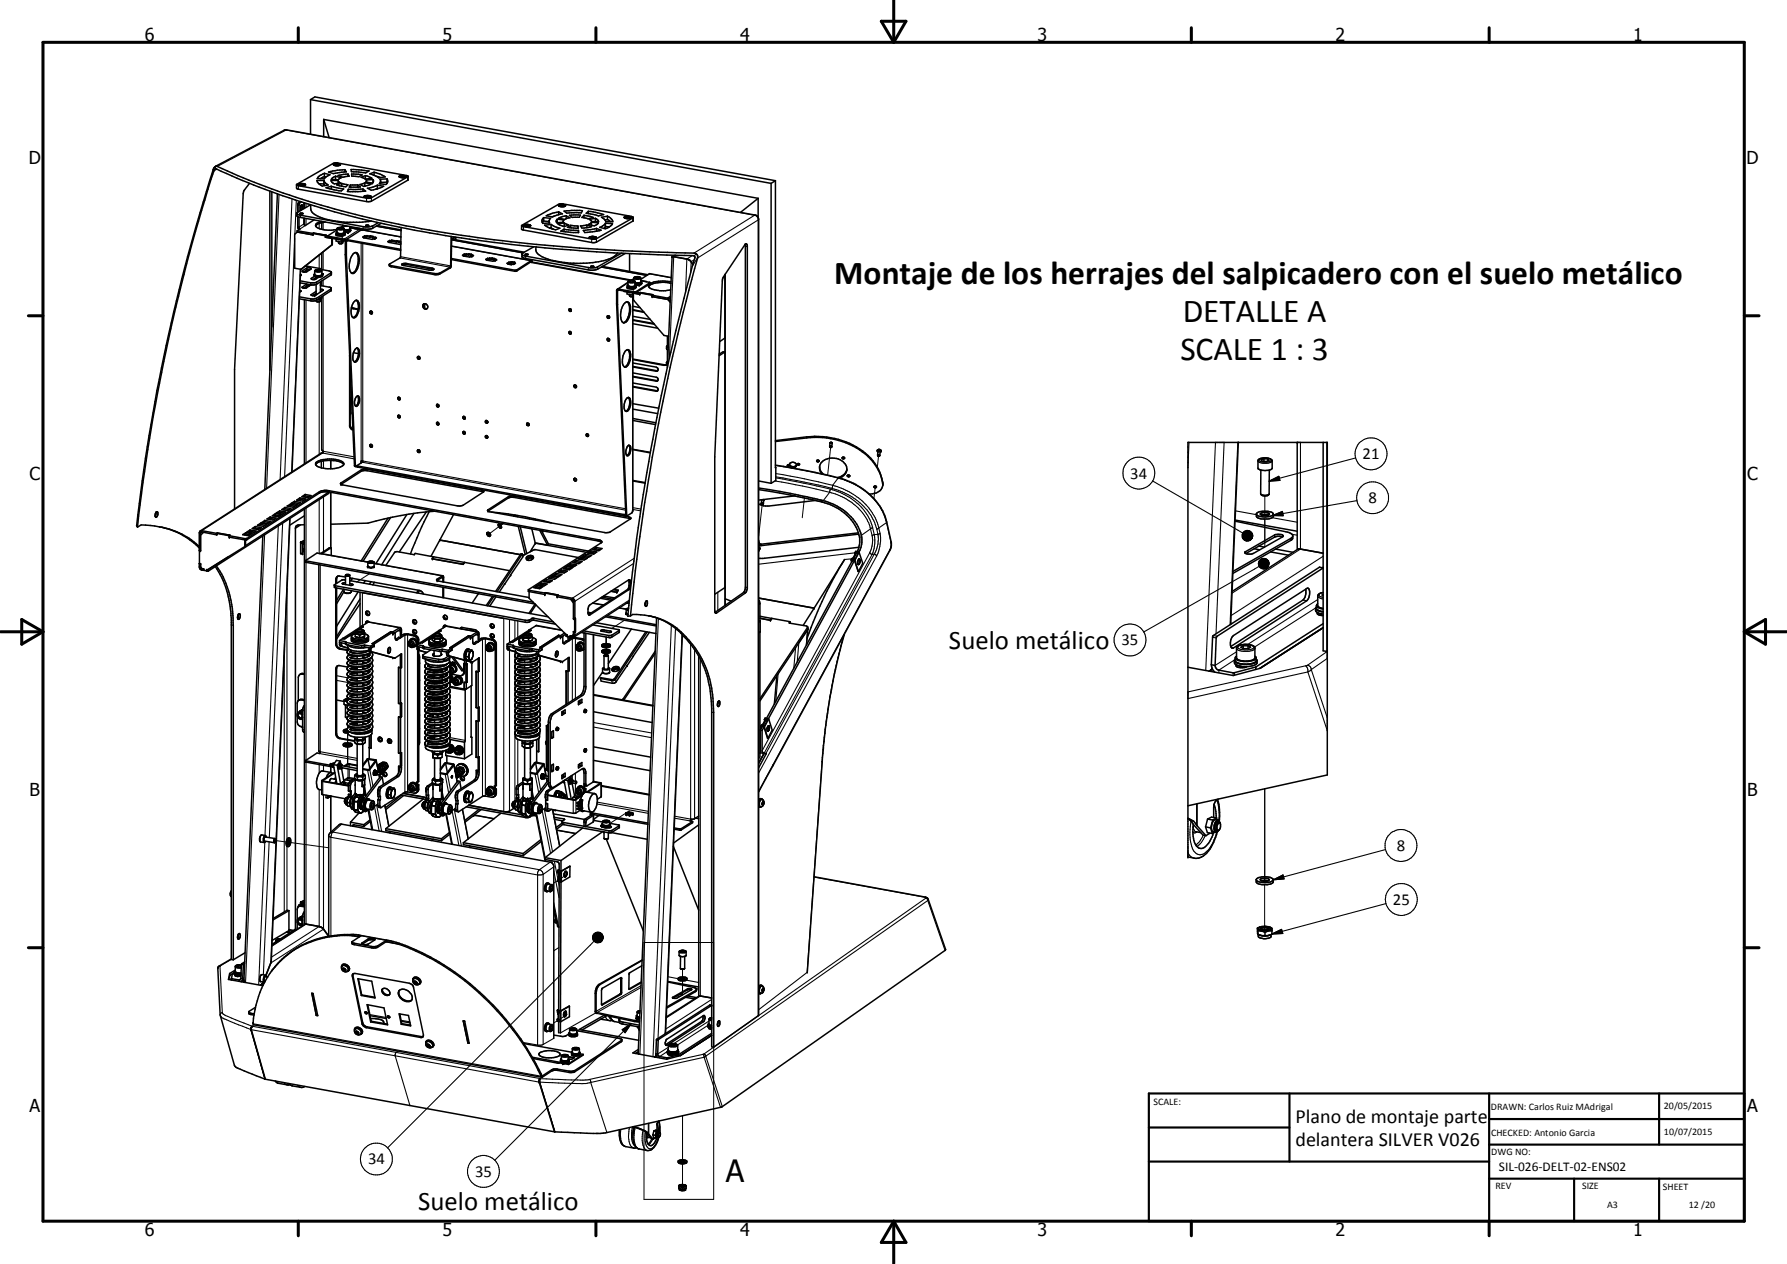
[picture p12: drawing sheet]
<svg xmlns="http://www.w3.org/2000/svg" width="420mm" height="297mm" viewBox="0 0 420 297" stroke-linecap="round" stroke-linejoin="round" font-family="sans-serif">
<defs><g id="words">
<g font-size="7.9">
<text x="196.2" y="66.7">Montaje de los herrajes del salpicadero con el suelo metálico</text>
<text x="278.1" y="75.6">DETALLE A</text>
<text x="277.5" y="84.7">SCALE 1 : 3</text>
</g>
<text font-size="7.2" x="170.6" y="277.7">A</text>
<g font-size="6.3">
<text x="223.1" y="152.4">Suelo metálico</text>
<text x="98.3" y="284.4">Suelo metálico</text>
</g>
<g font-size="4.7">
<text x="304.6" y="263.9">Plano de montaje parte</text>
<text x="304.6" y="269.3">delantera SILVER V026</text>
</g>
<g font-size="4.2">
<text x="34" y="9.6">6</text>
<text x="104" y="9.6">5</text>
<text x="174" y="9.6">4</text>
<text x="244" y="9.6">3</text>
<text x="314" y="9.6">2</text>
<text x="384" y="9.6">1</text>
<text x="6.8" y="38.7">D</text>
<text x="410.6" y="38.7">D</text>
<text x="7" y="112.9">C</text>
<text x="410.8" y="112.9">C</text>
<text x="7" y="187.1">B</text>
<text x="410.8" y="187.1">B</text>
<text x="7" y="261.4">A</text>
<text x="410.8" y="261.4">A</text>
<text x="34" y="290.4">6</text>
<text x="104" y="290.4">5</text>
<text x="174" y="290.4">4</text>
<text x="244" y="290.4">3</text>
<text x="314" y="290.4">2</text>
<text x="384" y="290.4">1</text>
</g>
<g font-size="3.9">
<text x="320.4" y="107.9">21</text>
<text x="265.8" y="112.5">34</text>
<text x="321.8" y="118.3">8</text>
<text x="263.7" y="151.7">35</text>
<text x="328.4" y="199.9">8</text>
<text x="327.5" y="212.6">25</text>
<text x="86.6" y="273.6">34</text>
<text x="111.7" y="276.6">35</text>
</g>
<text font-size="3.1" x="352.4" y="275.2">SIL-026-DELT-02-ENS02</text>
<g font-size="2.4">
<text x="271.2" y="259.7">SCALE:</text>
<text x="350.6" y="260.8">DRAWN: Carlos Ruiz MAdrigal</text>
<text x="391.2" y="260.6">20/05/2015</text>
<text x="350.6" y="267">CHECKED: Antonio Garcia</text>
<text x="391.2" y="266.7">10/07/2015</text>
<text x="350.6" y="271.4">DWG NO:</text>
<text x="351.6" y="279.3">REV</text>
<text x="372" y="279.4">SIZE</text>
<text x="391" y="279.6">SHEET</text>
<text x="377.9" y="283.8">A3</text>
<text x="397.1" y="283.8">12 /20</text>
</g>
</g></defs>
<g fill="none" stroke="#000" stroke-width=".24">
<path d="M179.2 118.4l-.8 7.5M189.1 117l-.5 4.7M195.3 105l-.7 6.6M205.8 114.2l-.3 2.9M206.6 107.1l-.3 2.7M297.4 116.5v4.7M86.8 134.9l-2.9 1.9M117.5 123.6l-2.3 1.7M118.3 123.1l-.5 .3M121 121l-.3 .3 .4-.3M292.1 126.6h2.2M296 131.8h2.2"/>
<path d="M297.4 122v6.5M142.5 149.7v2.1M142.5 152.2v1M142.5 153.5v.5M142.8 148.4l-.3 .1M146.8 145.8l-2.9 1.9M81.7 169.2v.6M81.7 170.5v.6M81.7 171.7v.2M81.7 172.3v2.8M81.7 175.5v4.1M64.7 197.5l2.6 .4"/>
<path d="M67.7 197.9l9.6 1.3M81.7 182.8v.5M148 190.5l-4.7 3M297.4 185.3l-.1 21.8M129.8 207.8l-.2 .1M133.3 205.5l-3.1 2M297.3 207.9v10.6M133.3 238.4l-3.1 2M151.4 221.5h16.4v60.4h-16.4zM160.5 227.8v2.3M160.5 230.5v3.3M129.8 240.7l-.2 .1"/>
<path d="M160.5 262.2v10.9M160.5 273.5v5.3"/>
</g>
<g fill="none" stroke="#000" stroke-width=".35">
<path d="M50.6 39.1l16.2-8.5 .6-.1 110.2 20 .4 .2 .3 .4 .1 .4v187l-10.6 7.6M73 23.4l108.3 19.7M73 23.4v8.1M73 23.4l1-.6 108.3 19.7M76.1 28.1l102.2 18.5M76.1 28.1l1.3 4.2M76.1 28.1v4M78.5 38.8l.3 .1M78.7 38.5l-.3 .2 .1 .1M78.8 38.5h.8M78.8 38.9h.9M78.8 38.9h.8"/>
<path d="M78.9 38.5h-.4v.3M79.1 38.6v.1M79.1 38.6l-.2 .1 .2 .1 .4-.1-.1-.1M79.1 38.6h.3M79.1 38.4l.9 .3M79.4 38.6l-.1 .2M79.8 38.5l.2 .1v.2M79.9 38.8l-.3 .1M80 38.8l-.3 .1M80 38.7l-.1 .1M80 38.7h.1M81.1 39.9v.5"/>
<path d="M82.5 39.8l4.3 .4-.8 .4-3.4-.3zM58.7 43.1l-1.4 1.8-.1 .6-2.1 41.3v32.8M63.4 44.9v42.1M63.9 45.1v31.7M65.2 45.6l-2.9 69.4M69.8 43.3l-.1 .1M69.8 50.2l.6 .3 15.5 2.8 1.8-.2 1.2-.8M69.8 43.3h.1M69.9 54.2v.3l3.7 .7v-.3M69.9 54.2l3.7 .7M69.9 54.5l-.6 .5v8l1.5 .3M70 50.9l15.6 2.9 1.8-.1 2.2-1.2"/>
<path d="M70 50.9v2.6l.3 .4M70 49.9l-.2 .1v.7l.2 .2M70.2 43.3l.1 .2M70.3 43.3h-.1M70.3 51.1v2.4l.3 .3-.7 .4M70.3 43.5l.1 .1M70.4 43.6h1M70.5 43.2l-.3 .1 .1 .2M70.5 43.2h.2M70.6 50.2h.6zM70.6 47.4l-.4 .2-.2 .4v1.8M70.6 43.2l-.3 .1"/>
<path d="M70.6 43.2h.7M70.8 43.1l.9 .2v.2M70.8 48.3v1.1M70.8 47.4l-.5 .6v1.7M70.9 43.3v.2M70.9 43.3l-.2 .1 .5 .1M70.9 43.3h.3M71.2 49.2v-.7l-.3-.4-.2 .3-.1 1.1M71.2 43.3v.2M71.2 43.3l.1 .1-.1 .1M71.4 43.2h.2M71.4 47.6v1.4"/>
<path d="M71.4 51.3l.2 1.6M71.6 47.7v1.2M71.6 51.3v1.6M71.7 43.3l.1 .2M71.7 43.5l-1.3 .1M71.8 43.5h-.1M73 48.1l-3 1.8M73.1 48.1a2.25 2.25 0 0 0 1.7 2.7 19.3 19.3 0 0 0 6.8 1.4h2.9l2.8-.3M73.6 54.9l2.9 .5M73.7 54.8l3 .5-.2 .1M73.7 54.8l-.1 .1M73.7 54.8l3 .5"/>
<path d="M73.8 51.7l-2 1.3-.2-.1M74.2 53.1a4.9 4.9 0 0 0 4.7 .9l.3-.1M74.5 42.4h1.6a1.6 1.6 0 0 0 1.1 1.1l-1.4 .2-.8-.5zM74.8 41.6l1.5-.9 1.3 .4-.9 .4-.5 .5h-1.6zM75 43.2h1.1M75.6 52l-1.1 .5-.3 .6M75.6 52.3v1.6M75.6 59.4v4M76.1 42.4v.8M76.1 43.2l.3 .4M76.3 40.7v.8M76.3 41.5l.3 .1"/>
<path d="M76.3 41.5l-1 .5M76.5 52.2a3.3 3.3 0 0 0-2.3 .9M76.5 55.8l3.7 .6M76.5 55.4l.6 .1M76.5 55.4v.4M76.5 55.8l1.5 .2v1.6M76.7 55.3h.1M76.7 55.3l-.2 .1M76.7 44.1l1.2-.3 2.9 .6-.5 .5-.6-.1zM77.1 55.4l.1 .4 3.8 .6M77.1 55.5l3.9 .7 .3 .2 .1 3.5M77.2 40.4l2.1-.4 1.8-.1 .3 .5-3 .4z"/>
<path d="M77.8 42.4h1.7l.5 .6-1.4 .2-.5-.3zM77.9 43.8v.6M78 57.6l-7.2 5.7M78.1 57.4l-.1 .2M78.1 56v1.4M78.1 57.4l-7.3 5.9M78.1 41.8l.8-.4 1.3 .4-.7 .4h-1.6zM78.9 41.4v.8M79 56.2v.4l1.4 .3M79.1 54.9l.5 .3M79.1 54.7v.5M79.1 54.9l1 .3 1-.3"/>
<path d="M79.1 55.2l.3 .2 1 .1M79.2 55.2h-.2h.2M79.2 43.4a3.6 3.6 0 0 1 2.2-.1l.4 .1-.5 .5zM79.2 54.4l-.1 .3 .3 .2M79.2 54l-2.1 1.4M79.3 53.6l.4-.1a1.14 1.14 0 0 1 1.2 .3v.9a1.47 1.47 0 0 1-1.7 0zM79.4 54.9l.2 .3M79.5 54.9h-.1M79.5 54.9l.1 .3M79.5 42.4v.7M79.6 54.9h-.1M79.6 56.7v.4"/>
<path d="M79.6 57.1l.3 .2 .6-.2M79.6 57.1l.1 .1M79.8 53.6l-.2 .1 .2 .1M79.8 53.6h.5M79.8 53.6v.2M80 55.2h.2M80.2 56.3v.1M80.3 53.6v.2M80.3 53.6l.2 .1-.7 .1M80.3 56.3l-.1 .1M80.3 55.4l.1 .1M80.3 43.1v.7"/>
<path d="M80.4 55.4v.1M80.4 56.3v.6M80.4 56.8h.1M80.5 56.3v.5M80.5 55.2h.2M80.5 57.1h-.8M80.6 56.8l-.1 .3M80.6 52.9v.6M80.6 53.3l-.4 .1M80.9 54.1l.1 .3 1-.1M80.9 54.4l.2 .2M80.9 54l.4 .1"/>
<path d="M81 54.3l.1 .1M81 56.4l.1 .1M81 56.4l-.5 .4M81 56.4l-.6 .4M81.1 54.6l-.2 .4M81.1 54.7l-.9 .3-.7-.1M81.1 56.5l.1 .1v3.3M81.1 56.5l-.7 .4M81.1 54.9l-.1 .4-.6 .1M81.2 59.9l2.1 49.6 .3 .1M81.2 59.9h.2M81.4 59.9l2.2 49.7"/>
<path d="M81.6 56.3v.3l12.6 2.2M81.6 56.2l12.6 2.4M81.6 56.2h.1M81.7 54.6h.1M81.8 54.5l-.1 .1M81.8 40.9l.3 .5h-.4M81.8 40.9l-2.3 .3a2.98 2.98 0 0 0 2.2 .2M81.8 40.9v.5M81.9 44.5v.5M82.2 54.2l-.4 .2M82.2 53.2v.6l-.7 .3M82.2 53.6l.2 .5"/>
<path d="M82.3 54.4l-.5 .2h-.7M82.4 54h.1M82.4 54.1l-.2 .2M82.4 54.4h-.1M82.4 53.8l-.6 .3h-.9M82.4 43.5v.5M82.4 54.1l-.2 .1M82.4 54v.1M82.4 54v.4M82.4 54.1h.1M82.5 54.1h.1M82.5 54.1l-.1 .1"/>
<path d="M82.7 40.9l2.5 .2a3.3 3.3 0 0 1-2.5 .3zM83 59.7a.74 .74 0 0 1 .9-.3 .74 .74 0 0 1 .5 .8 4.3 4.3 0 0 1-1.3 4.1h-.3a3.1 3.1 0 0 1-.4-3.5zM83.5 53.8l.1-.1-1.4-.2 2.3 .4 .3 .2M83.6 59.4a2.23 2.23 0 0 1 .6 2.4l-.6 1.7-.5 .6M84.1 53.6l-.3 .2M84.1 43.4l.6 .5-2.6 .1 .3-.5M84.1 43.4l-1.7 .1M84.1 43.4v.6M84.5 53.6l-.4 .2M84.6 43.3h.4a2.88 2.88 0 0 1 2.3-.1l-.6 .3a1.98 1.98 0 0 1-2.1-.2zM84.9 41.7l1-.4 1.5 .6-1.5 .2zM85.2 54l-.4 .1-3.2 2.1"/>
<path d="M85.2 54h.1M85.2 54l9.1 1.7M85.3 44.4l.7 .5-4.3 .1 .2-.5M85.3 44.4v.6M85.3 44.4l-3.4 .1M85.6 55.8v.1M85.6 55.8l-.1 .1 2 .4 .5-.1 .5-.3h-.3M85.6 46.2l.1 .1M85.7 46.2l.2 .2M85.7 46.1v.1M85.8 55.4l-.5 .3 .3 .1M85.8 55.7l-.2 .1"/>
<path d="M85.8 55.4v.3M85.8 55.4l.3 .1M85.8 55.7l.3 .1M85.8 46.3l.1 .1M85.8 43v.7M85.9 42l.2 .1M85.9 42v.1M85.9 46.4h.2M85.9 41.3v.7M86 53h.7l-.6 .1zM86.1 55.5v.3M86.1 46.4h1"/>
<path d="M86.1 46.4h.9M86.1 46l-.4 .1M86.2 42.5l-.2 .3 1.6 .2 .1-.2M86.2 46h.4M86.3 55.4v.2M86.3 55.4l.7 .1M86.3 55.6l.7 .2M86.3 55.6l-.2 .2M86.3 55.4l-.2 .1M86.3 46.1v.2M86.3 46.1l-.1 .1 .1 .1M86.3 46.1h.3"/>
<path d="M86.3 46.3h.3M86.4 44.2l1.3-.3a3.3 3.3 0 0 1 2.5-.1l-1.1 .4-1.8 .5zM86.6 46.1v.2M86.6 46.1l.2 .1-.2 .1M86.8 46l.5 .1-.1 .3M86.9 46l-1.2 .1M86.9 46l.3 .1v.3M86.9 40.9a2.77 2.77 0 0 1 2.8 .2l.9 .5-1.6 .2zM87 55.5v.3M87.1 55.4l.6 .1-.1 .1M87.1 55.4v.3M87.1 55.7l.5 .1"/>
<path d="M87.1 55.4l-.1 .1M87.1 55.7l-.1 .1M87.2 46.4h-.2M87.5 43h.1M87.6 55.6v.3l.6 .1M87.6 55.6l.7 .2-.1 .1M87.7 42.2v.6M87.7 42.2l.1 .3-.1 .3M87.7 42.2l-1.6 .1 .1 .5M88 40.5v.7M88.2 55.9v.2M88.4 41.4l1 .3h-.6"/>
<path d="M88.5 53.1l5.8 1.1M88.7 44.3l-.4 .2M88.7 53l5.6 1M88.7 43.5v.8M88.7 44.3h.1M91 42.8l-1.5 .1M91 42.8l.1 .2M91 42l-1.6 .1 .1 1.1M91 42l.2 .6-.4 .7-1.6-.1 .3-.5M91 42v.8M91.5 56.9h-.2l2.8 .5 .2-.1M91.5 56.9v.1"/>
<path d="M91.6 56.5l.3 .1M91.6 56.5l-.4 .3 .3 .1M91.6 56.7l-.1 .1M91.6 56.5v.2M91.6 56.7l.3 .1M91.9 56.6v.2M92.1 56.7l-.2 .1M92.1 56.4v.3M92.1 56.4l-.2 .2M92.1 56.4l1.1 .2M92.1 56.7l1.1 .2M93.2 56.6v.3"/>
<path d="M93.3 56.6l.6 .1-.1 .1M93.3 56.6v.2M93.3 56.8l.5 .1M93.3 56.6h-.1M93.3 56.8l-.1 .1M93.8 56.8v.2l.5 .1M93.8 56.8h.5M93.9 41.6l.2 .1M93.9 41.5l.2 .2M94.1 41.3l-.2 .2M94.1 41.7h.2M94.2 41.3l1.1 .1"/>
<path d="M94.3 53.5l-.2 7.1-2.6 1.5M94.5 41.4l-.1 .1 .1 .1M94.5 41.4h.3M94.5 41.4v.2M94.5 41.6h.3M94.8 41.4v.2M94.8 41.4l.1 .1-.1 .1M95.1 41.3h-1.1l-.1 .3M95.2 41.3l.2 .1M95.3 41.4l.2 .1-.2 .2h-1M95.5 41.5l-.6 .2h-.6M96 41.4l-.1 .9-8.6 5-.7 .1-16.5-3-.4-.2v-.8"/>
<path d="M96 41.4l-.5-.2-16.7-2.9-9 5M96 41.4l-8.7 5.1-.5 .1-16.6-3-.5-.2M106.1 55.5l-.2 7.2-2.5 1.5-1.1 .1-10.7-2M106.2 57.8l18.8 3.5M106.2 55.6l-.2 7.3-2.6 1.5-1.1 .2-10.2-1.9-.5-.2-.1-.4M106.2 56.2l17.1 3.1M106.2 56.3l16.9 3.1M106.2 55.9l.4 .1M106.7 55.7l-.1 .4h-.4M107 55.7v.6M107.2 55.8v.5M109.2 59.7v.2"/>
<path d="M109.2 59.7l-.5 .3h.4M109.2 59.7h.3M109.2 59.9l.3 .1M109.2 59.9l-.2 .1M109.5 59.7v.3M109.7 59.9l-.2 .1M109.7 59.6v.3M109.7 59.6l-.2 .1M109.7 59.6l.4 .1M109.7 59.9h.4M110.1 59.7v.2M110.3 59.6v.3"/>
<path d="M110.3 59.6l.6 .1-.2 .1M110.3 59.9l.4 .1M110.3 59.6l-.2 .1M110.3 59.9h-.2M110.7 59.8v.3h.3M110.7 59.8l.5 .1-.2 .1M122.8 52.9l8.8-5h.8l16 2.9 .5 .3-.1 .8-8.6 5-.5 .1-16.6-2.9-.5-.2zM123.1 53l.1 .1M123.1 53h.1M123.2 53.1l.1 .1M123.2 52.9l-.1 .1 .1 .1M123.3 52.9h-.1"/>
<path d="M123.3 53.2l1.1 .1M123.3 53.2l.4 .1M123.5 59.7l.7 .1-.5 .1zM123.5 59.8v.1M123.8 53h.3M123.8 53.1h.3M123.8 53h-.2l.2 .1M123.8 53v.1M123.9 52.7l-.5 .1M124 52.7l.3 .1M124.1 53v.1M124.1 53h.1l-.1 .1"/>
<path d="M124.1 52.7l-.9 .2M124.2 52.8l.5 .3M124.5 52.8l.2 .3M124.5 53.2l-.2 .1M124.7 53.1h-.1M124.7 53.1l-.2 .1M125.5 58l-2.6 1.5-.2 .2v.7l.6 .3 15.5 2.8 1.7-.3 6.5-3.6M126 58a1.97 1.97 0 0 0 1.4 2.3 24.8 24.8 0 0 0 14.6 1 5.2 5.2 0 0 0 3.2-1.9M127.8 51.9l-.3 .4M127.8 51.1v.8M127.8 51.1l-.4 .8 .2 .6 1.6-.1-.1-.4M127.8 51.1l1.6 .2-.3 .6v.5"/>
<path d="M127.8 51.9l1.3 .2M128 52.9a2.59 2.59 0 0 1 2.5 .4l1.1 .3-1 .4-1.7-.5zM128.4 50.7l1.5-.6 1.4-.3 .9 .4-1.3 .4a3.1 3.1 0 0 1-2.5 .1zM129.6 52.7v.9M129.6 53.6l.6 .3M129.6 53.6h-.4M130.2 50.8l-.5 .2M131 52.3h.1M131 51.5v.8M131 51.5l-.2 .5 .1 .3 1.6-.1-.1-.3M131 51.5l1.6 .2-.2 .2M131.1 52.6l1.6-.2 1 .5a2.23 2.23 0 0 1-2.6-.3z"/>
<path d="M131.3 48.3h.1M131.3 49.8v.7M131.3 51.3l.3-.2a2.19 2.19 0 0 1 2.4 .1l-1.2 .4zM131.4 48.2v.2l.5 .2 .8-.1M131.4 48.2l-.1 .2 .7 .2M132 48.3v.1M132 48.3h-.1l.4 .1M132 48.3h.3M132 48l-.6 .2M132.2 48l.8 .3-.3 .2M132.3 48.3v.1M132.3 48.3h.1l-.1 .1"/>
<path d="M132.4 52v.2M132.5 48.1l-1.1 .1M132.5 53.2h.2M132.6 53.8l3.4 .3M132.6 53.8v.6M132.6 49.6l1.8-.2 2.5 .1-.2 .5-3.4 .1zM132.6 53.8l-.7 .5 4.1 .4v-.6M132.7 48.1l.2 .3M132.7 52.4v.8M132.7 53.2v.1M132.7 48.5l-.3 .1M132.9 48.4l-.2 .1"/>
<path d="M133.1 50.7v.7M133.4 53.4a2.37 2.37 0 0 1 2.1-.3h.4v.5zM133.9 50.6l2.6-.1-.3 .6h-1.7zM134.2 53v.5M136 54.1v.6M136.5 53.1h.4a3.2 3.2 0 0 1 2.2 .2l-2.3 .3zM137.1 54.1l3.1-.4 1.1 .4-3.8 .6zM137.3 50.6v.6M137.3 50.6l2.2 .5-1.3 .3-1.4-.3zM137.8 50.1l.5-.4h.6l3 .7-1.2 .4zM138 52.9v.6M138.3 49.7v.5"/>
<path d="M138.4 52.7l.7-.5 1.6 .2-.2 .3-.8 .4zM138.6 51.6l1.4-.3 .5 .3 .2 .5h-1.6zM138.6 55.9l.4 .1M138.6 55.8v.1M138.6 55.8h.1M138.7 55.9l.1 .1M139 56h.8M139.1 52.2v.7M139.1 55.6l1 .1M139.1 55.6l-.5 .2M139.2 55.8h.3M139.2 56l.2 .1"/>
<path d="M139.2 55.8v.1M139.2 55.8h-.1l.2 .1M139.3 55.9h.2M139.5 55.8v.1M139.5 55.8h.1l-.1 .1M139.8 55.6l-.5-.1-.7 .3M139.9 55.6l.3 .2-.6 .3M140 51.3v.8M140.2 55.8l-.3 .2M140.2 53.7v.7M141 53.4l1.1-.6 .3-.3 1.6 .1-.5 .5-1.2 .7zM141.4 51.1l1.4-.3 1 .7 .3 .6h-1.7l-.3-.5z"/>
<path d="M142.4 52.5v.8M142.4 53.3h.9M142.4 53.3l-.4 .4M142.8 50.8v.8M142.8 51.6l-.5 .1M142.8 51.6l.8 .5M146.2 59.5l-5.8 3.3-1 .1-16.1-2.7-.6-.5M146.8 51.1h.1M146.8 51.1l.1 .1M146.9 51.2l1 .2M146.9 51.2l.3 .1M147.1 50.9l1.2 .1 .1 .2-.2 .1"/>
<path d="M147.1 50.9l-.3 .2M147.1 50.9h1.1M147.4 51.1v.1M147.4 51.1h.3M147.4 51.1h-.1l.4 .1M147.7 51.1v.1M147.7 51.1h.2l-.2 .1M148 59.6v4.2M148.2 51.3l-1 .1M148.2 51l.2 .2-.2 .1M148.9 51.2l-8.8 5h-.3l-16.9-2.9-.3-.3M158.7 60l-.6 .3"/>
<path d="M175.2 57.4v80.8l-.4 1-6.7 4.7M175.2 57.4l.3-.1 .2 .5v80.5l-.4 1-7 4.8-.2-.5v-36.2l1.7-41.4 .3-1zM178.3 46.6l-4.2 3.3M178.3 46.6v4.4M181.3 43.1v70.5M182.3 42.5l.1 70.4-1.1 .7M182.3 42.5l-1 .6M70.4 70.2l2.9 .5 1-.1M70.5 68.2l.3 .3-.4 .2M70.6 66.5l2.5 .4M70.6 64.5l.2 .1M70.7 63.3l-2 47.6"/>
<path d="M70.8 64.6v.1M70.8 64.7l-.2 .1M71.1 63.6l.9-.6a.66 .66 0 0 1 1.1 .2l-.9 .6a.94 .94 0 0 1-1.1 0zM71.6 63.8v.1M71.6 67.6v.1M71.6 70.4v38.6M71.7 62.5l3.9 .7M72 66.8h.1M72 66.8l-1 .8h1l1.1-.6M72.2 66.8h-.1M72.8 67.2a1.49 1.49 0 0 0-1.4 .5M72.8 63.4l-.8 .1-.6 .4"/>
<path d="M73.1 67h.1M73.1 66.9v.1M73.9 69.3l.1 .2M73.9 64.5v.4M73.9 64.6a1.57 1.57 0 0 0 1.9 0M73.9 69.2l.4 .1M73.9 64.9l1.1 .3M73.9 64.9l-.7 .5a.66 .66 0 0 0 1 .2l.8-.4M74 64.3l-.1 .2M74 63.6l.8-.3 .8 .2 .1 1a1.38 1.38 0 0 1-1.7 .1zM74.3 66.8v2.3l.2 .1M74.3 65.1v.4"/>
<path d="M74.3 70.6l.1 .2M74.3 65.2l-.7 .5M74.3 66.8l-1.2 .1M74.3 69l-.8 .5M74.4 70.8l.1 .1 .8-.1M74.4 70.8l.1 .1M74.5 70.8l.1 .1M74.6 63.5h.5M74.6 63.5l-.2 .1 .7 .2M74.6 63.5v.3M75.1 63.5l.2 .1-.2 .2M75.1 63.5v.3"/>
<path d="M75.3 70.8l-.2 .1M75.3 67.1l2.2 .4 .4 .2v.6l-3.6 2.3M75.3 68.5h.3M75.3 68l.7 .2M75.3 70.4h-.7M75.3 66.9h.2M75.3 70.4v.4M75.3 66.2v2.4M75.5 66.9v.2M75.5 66.9l-.2 .2M75.6 63.2v.2M75.6 63.2l-.3 .1 2.1 .4 .5 .3"/>
<path d="M75.6 70v.2l-.3 .2M75.6 70v35.7l.4 .3v.3l-28.9 18.5M75.6 66v1.1M75.7 64.3l.1 .2M75.7 64.2l.3 .1M75.7 69.7v.2l-.6 .2 .4-.1M75.8 64.5v.4l-.8 .3M76 68.2h.1M76 64.3v.1M76 68.2l-1.9 1.2h-.9l-.1-.1 1.2-.8M76 64.4l-.2 .2M77.9 67.8l-3.6 2.3-1 .2-2.9-.5"/>
<path d="M77.9 64l-3.6 2.4-1.2 .1-2.5-.5M77.9 64l-.1 .6-3.5 2.2M82.6 72.3l1.6 .5M82.7 72.1l.3 .3 1.2 .2M83.1 64.1h-.5M83.1 64.1l-.3 .1M83.8 70.6a3.1 3.1 0 0 0-.8 4M83.8 70.6l.3 .1a3.3 3.3 0 0 1-.8 4l-.3-.1M83.8 70.6a2.99 2.99 0 0 1-.8 4M87 73.2v.5l.3 .1 .2-.2v-.2M87 73.2l.3-.1 .2 .3M87.1 73.3l.4 .1"/>
<path d="M87.1 73.3l.1 .3 .3 .1M87.1 73.2v.1M87.1 73.2h.3M87.2 73.2h-.1M91.5 62.1l.1 .1M91.6 62.2v.1M94.2 60.5h-.1M94.6 62.3l-.2-.2 .2-.1 .9-.1 6.3 1.1 .2 .2-.1 .2M94.6 62.3l6.4 1.2 .9-.1M94.6 62.3l1.1-.2 6.2 1.3M99.7 71.4a.69 .69 0 0 0-.1 .8 .69 .69 0 0 0 .8 .3M99.9 71.4v1"/>
<path d="M106.1 61l15 2.8 .4-.1 3.4-2.2 .1 .2M106.1 60.7l15 2.8h.3l3.6-2.2M109.1 60v.2M109.1 60l-.2 .2 1.5 .2h.5l.4-.3-.3-.1M111 60l.1 .3M114.5 61v.2M114.5 61l-.1 .1a3.3 3.3 0 0 0 2.4 0l-.4-.1M114.6 60.7v.2M114.6 60.7h.4M114.6 60.7l-.4 .3h.3M114.6 60.9l-.1 .1M114.6 60.9l.4 .1"/>
<path d="M115 60.7v.3M115.1 60.6v.3M115.1 60.6l.5 .1M115.1 60.9l.5 .1M115.1 60.9l-.1 .1M115.1 60.6l-.1 .1M115.6 60.7v.3M115.7 60.9l.5 .1M115.7 60.6l.6 .1-.1 .1M115.7 60.6v.3M115.7 60.6l-.1 .1M115.7 60.9l-.1 .1"/>
<path d="M116.2 60.8l.4 .1-.2 .1M116.2 60.8v.3h.2M116.4 61l.1 .3M119.5 61.9v.2M119.7 61.6v.2M119.7 61.8l-.2 .1M119.7 61.6l-.5 .3h.3M119.7 61.6h.3M119.7 61.8l.3 .1M120 61.6v.3M120.2 61.6h.1M120.2 61.6v.2"/>
<path d="M120.2 61.8h.1M120.2 61.8l-.2 .1M120.2 61.6h-.2M120.3 61.6v.2M120.4 61.5v.2M120.4 61.5l.6 .1-.1 .1M120.4 61.7l.5 .1M120.4 61.5l-.1 .1M120.4 61.7l-.1 .1M120.9 61.8v.3M120.9 61.8l.3 .1-1 .3-.8-.1 .1-.2M120.9 61.7h.1l-.1 .1"/>
<path d="M120.9 61.7v.1M125 61.7l23.2 4.2M125 61.3l.1 .3M125.1 61.6l23.4 4.2M125.1 61.6l-.1 .1M133.9 72.6h.3M133.9 72.6v.3l.4 .2M133.9 77.9v.3l.3 .2M134 72.6l-.2 .2v.3h.5M134 72.6l.3 .1v.4M134 77.9l-.2 .2v.3l.4 .1M134 77.9l.3 .2-.1 .4"/>
<path d="M134.2 78.4h.1M138.9 62.6l.6-.1 .1 .2zM141.4 62.7l10.7 2M141.6 62.6l10.7 2M141.7 62.6h.1M142.9 79.5v.4l.4 .2M143.2 74.3l-.3-.1v.2l.1 .3h.3M143.2 74.3l.1 .4M143.2 74.3l-.4-.1-.1 .3 .2 .3 .4-.1M145 71.4l2.1 49.7M145 71.4l.2 .1M145.2 71.5l2.2 49.7"/>
<path d="M146.7 68.4v.1l3.7 .6M147 71.1a.7 .7 0 0 1 .8-.1 .7 .7 0 0 1 .4 .8 5 5 0 0 1-.8 3.6l-.8 .5a2.58 2.58 0 0 1-.6-2.7l.3-1.1zM147.4 70.9a2.85 2.85 0 0 1 .4 3.2l-.5 1.3-.8 .4M147.4 68.6v.5l1.4 .2M147.5 67.1l.4 .3M147.6 67.5l.4 .1M147.6 66.9l-.1 .7a1.48 1.48 0 0 0 1.4 .3M147.6 66.3l-2.5 1.7M147.7 66.1l.8-.2 .8 .1v1.1a1.31 1.31 0 0 1-1.7 0zM147.9 67.4l.1 .2M147.9 67.3v.1M148 67.4l.3 .2"/>
<path d="M148 69.2l.1 .4h.7M148 67.3v.1M148 69.6h.2M148.1 67.6h-.1M148.2 69.6v.1M148.2 66l-.2 .2 .7 .1M148.2 66h.5M148.2 66v.3M148.7 66v.3M148.7 67.9h.2zM148.7 66l.3 .1-.3 .2M148.8 69.7l-.1 50.4-.1 .4-1.2 .7"/>
<path d="M148.8 69.6h.1M148.8 70.6h.2M148.8 70.4l.1 .1M148.8 75.3l5.1 .9M148.8 75.1l4.9 .9M148.8 74.3l4.1 .8M148.8 72.9l2.7 .5M148.8 72.8l2.5 .5M148.8 72l1.7 .3M148.8 76.1l5.8 1M148.8 68.9v.4M148.9 67.6l-.5 .1"/>
<path d="M148.9 69.6h.1M148.9 69.6l-.7 .1M148.9 70.5l7.2 8.3 1.1 .2M148.9 69.2v.1M148.9 69.3h-.1M149 66v-.6l.2-.2a1.33 1.33 0 0 1 1.5 .1v1l-.4 .2h-1h1l.5-.2M149 65.7l-.6 .2M149.3 66.6l.1 .2h.8M149.3 66.9l.2 .2M149.4 66.7l.2 .1M149.5 67.4l-.6 .2M149.5 67.4a1.93 1.93 0 0 1-1.9 .1"/>
<path d="M149.5 67.1h.8M149.5 67.1v.5l-.6 .3M149.5 67.3v.1M149.5 67.1a1.35 1.35 0 0 1-1.5 .3M149.5 67.4h.1M149.6 65.2v.2M149.6 65.2h.5M149.6 65.2l-.2 .1 .2 .1 .7-.1-.2-.1M149.6 67.4l-.1 .1M149.6 68.7l.8 .1M150.1 65.2v.2M150.1 67h.2"/>
<path d="M150.1 67l.1 .1M150.2 67.1h.1M150.2 67v.1M150.4 68.8l3.1 .5M150.4 68.8v.4l-1.5-.3v1.6M150.4 68.8l2.9 .6M150.7 66l.1 .2v.6l-.5 .3M150.7 65.9l1.2 .3M150.7 66l2 .3 .1 .4M150.8 66.5l-.7 .3M150.8 66.5l-.5 .3M150.8 66.5h.1"/>
<path d="M150.9 66.5l-.1 .1M152.8 66.7l-3.3 2.1-4.2-.6-.1 .2v3.1M152.8 66.4l-3.3 2.2-4.3-.7-.2 .3v3.2M152.9 66.7a.59 .59 0 0 0-.4 .6 .59 .59 0 0 0 .5 .5 8.2 8.2 0 0 0 4.7 .3M153.3 69.4v.3l3.7 .7M153.3 69.4l3.7 .7M153.3 69.7l3.7 .7M153.4 69.3h.1M153.5 69.3l-.2 .1M156.9 79v2.2M157 70.1v.3M157 70.4l.6 .6"/>
<path d="M157.2 70.3l.4 .5M157.6 70l-.6 .4M157.6 69.6l-.6 .5M157.8 66.6a5.6 5.6 0 0 0-5.3 .8M157.8 66.3l-1.3-.2a6.5 6.5 0 0 0-3.6 .6M157.8 65.2l-5.1-.9-2 1.4M158.1 60.3l3.7 .7 .5 .3 .6 .8M158.1 60.3l-1.2 26.1M170.4 64.6v14.9l-1.2 .8M170.5 64.4v77.8M82.2 83.4v16.8l.4 .6 .4 .2M82.3 86.3v13.6l.2 .6 .5 .4"/>
<path d="M82.3 93.4l.2 .5v3.1l-.2 .5M83.1 82.9l1.2 .2M83.5 82.1a.53 .53 0 0 1 .7-.3 .53 .53 0 0 1 .3 .7 2.29 2.29 0 0 1-1.1 2.6l-.1-.1a2.73 2.73 0 0 1 .2-2.9zM83.8 93.3l.3-.3a1.59 1.59 0 0 1-.3 2.5 1.52 1.52 0 0 1 0-2.2zM83.9 81.8a2.51 2.51 0 0 1-.6 3.2M84.1 93a1.97 1.97 0 0 1-.5 2.5M93.7 93.3v.4l.4 .2M93.7 97.6l.1 .4 .3 .1M93.7 97.6l.4 .1v.4M93.7 97.6a.32 .32 0 0 0-.1 .4 .32 .32 0 0 0 .5 .1M93.7 93.3a.32 .32 0 0 0-.1 .5 .32 .32 0 0 0 .5 .1M93.7 93.3l.4 .2v.4"/>
<path d="M98.3 83.8l.1 .4 .3 .1M102.7 99.3v.4l.5 .1M102.7 99.3h.4l.1 .5M102.8 99.4l.1 .3 .3 .1M102.8 95l-.2 .4 .2 .2 .4-.1M102.8 95v.3l.4 .2M102.8 95l.4 .2v.3M109 97.9v.3l.3 .2M109 98.2l.4 .1M109.4 98.3a.29 .29 0 0 0-.2-.4 .29 .29 0 0 0-.4 .2l.2 .4 .3-.1M109.4 98.3l-.1 .1M114.2 99.1l.4 .3"/>
<path d="M114.2 99.2h.5M114.3 98.8l-.1 .3M114.7 99.2l-.2-.3-.3-.1-.1 .4 .2 .2h.3M114.7 99.2l-.1 .2M123.9 99.4l.5 .2-.1 .4-.4-.1zM124 99.4v.1M124 99.5v.4h.4M135.1 90.5l.4 .2v.4M135.1 90.5v.3l.4 .3M135.1 90.5a.34 .34 0 0 0-.1 .4 .34 .34 0 0 0 .5 .2M147.5 82.2a1.13 1.13 0 0 1 .8 1.5l-.1 1-.4 .9-.5 .6h-.5M147.5 82.2a3.2 3.2 0 0 0-.8 3.9l.1 .1"/>
<path d="M147.6 82.2a3.1 3.1 0 0 1-.8 4M147.7 93.4a1.41 1.41 0 0 1 .5 1.8l-.6 1.3-.5 .1M147.7 93.4a2.44 2.44 0 0 0-.6 3.2M147.7 93.4a2.54 2.54 0 0 1-.6 3.2M148.8 85.3l5.5 1a.49 .49 0 0 1 .4 .5 .49 .49 0 0 1-.4 .4l-5.5-1M148.8 87.6l5.5 1a.47 .47 0 0 1 .4 .5 .47 .47 0 0 1-.4 .5l-5.5-1M148.8 90l5.5 1a.49 .49 0 0 1 .4 .5 .49 .49 0 0 1-.4 .4l-5.5-1M148.8 86.1l5.8 1M148.8 90.8l5.8 1M148.8 88.4l5.8 1.1M148.8 84.4l7.4 1.3h.5M148.8 94.9l6.1 1"/>
<path d="M148.8 84.5l7.2 1.4 .7-.3M148.8 96.1l5.8 1.1M148.8 98.3l5.4 1.1M148.8 98.8l5.3 1M156.7 85.2l.2 .3M156.7 81.4v.5l.2 .2M156.7 85.2v.5l.2 .2M156.7 85.1v.1M156.8 85.1h-.1M156.9 82.1v2.9M156.9 82.1l.2 .1M157 85l-.2 .1"/>
<path d="M157.1 81.1l-.4 .3v.1l.4 .2M170.4 82.7h-.4l-.9 .5M170.4 82.7l-1.3 .9M170.4 82.7v55.4l-2.3 1.6M66.2 119.8l.8-.5 1.4 .2-.8 .5zM67 119.5l1 .3M67 119.5l-.4 .3M67 119.3v.2M67.5 118.9l.8-.4 1.4 .2-.8 .5zM68.3 118.8l1 .2M68.3 118.8l-.4 .2M68.3 118.5v.3"/>
<path d="M68.5 118.3l.7-.5 1.4 .3-.7 .4zM69.2 118.2l1.1 .1M69.2 118.2l-.3 .2M69.2 117.8v.4M69.8 117.5l.7-.5 1.4 .3-.7 .5zM70.5 117.3l1 .2M70.5 117.3l-.4 .3M70.5 117v.3M71 116.7l.7-.5 1.4 .3-.7 .5zM71.6 119.6v97.7M71.7 116.5l-.3 .3M71.7 116.5l1.1 .2"/>
<path d="M71.7 116.2v.3M74.2 109.2a3.2 3.2 0 0 1 2.9-1 5.3 5.3 0 0 1 3.6 .8l.1 .2M74.2 108.8a6.8 6.8 0 0 1 6.4-.2 .65 .65 0 0 1 .2 .7 .65 .65 0 0 1-.7 .4l-1.5 .4-1.7 .1a3 3 0 0 1-2.7-1.1zM75.6 108.4v1.5M76.9 115.6l.4 .1M77.3 115.7v.3l-28.4 18.2M77.3 115.7l-19.6 12.5M77.8 108.2v2M77.8 115.7v13.1M80 113.7h.1M80.1 113.6l4.9-3.2 .9-.2 27.3 5 .5 .2v.2l-4.8 3.1-1 .2-27.3-4.9-.5-.2zM80.2 113.8l4.9-3.1 1-.1 27.6 5.1"/>
<path d="M83.9 109.4l.1 .4 62.6 11.4 .5-.1M83.9 109.4l62.9 11.5h.3M83.9 109.5l-.3 .1M84.9 108.8v-.4l.4-.1-.1 .3-1.3 .8M87.2 104.4l-.3 .3 .1 .2 .4 .1M87.2 104.4v.5l.3 .1M87.2 104.4l.3 .3-.1 .3M98.3 105.7l.4 .1v.5M98.3 105.7l-.2 .3 .1 .2 .5 .1M98.3 105.7l.1 .5 .3 .1M108.9 101.4a.29 .29 0 0 1 .4 .1 .29 .29 0 0 1 0 .4 .29 .29 0 0 1-.4 0zM109 101.4v.3l.3 .2"/>
<path d="M114.1 102.5l.4-.1 .2 .4-.2 .2-.3-.1zM114.3 102.4l-.1 .3 .4 .2M114.6 119.9l5.1-3.3 1-.1 27.1 5 .5 .3-5 3.3-1 .1-27.2-4.9zM135.1 112.4v.3l.4 .2M137.9 102l.4 .1-.1 .5-.4-.2zM138 102v.3M138 102v.4l.3 .1M147.5 104.9l.4-.3a1.53 1.53 0 0 1 .1 2.2l-.5 .3a1.57 1.57 0 0 1 0-2.2zM147.9 104.6a1.86 1.86 0 0 1-.5 2.5M148.8 112.9l2.9 .5M148.8 113l2.9 .5M148.8 119.9h-.1"/>
<path d="M148.8 105.7l4.1 .7M178.4 113l2.9 .6M178.4 114.7l7.4 1.3a48.5 48.5 0 0 1 10.6 2.7 11 11 0 0 1 6.2 7.7 5.6 5.6 0 0 1-.6 3.4M178.4 115.1l7.4 1.2 5.9 1.3M179 118.2h.4M179 117.5l.1 .1M179 118.2v.2M179.1 117.5h-.1M179.1 118.3h.3M179.1 118.5h.1M179.1 118.3l-.1 .1M179.1 117.5l-.1 .9"/>
<path d="M179.4 118.3l-.1 .2M179.4 118.2l.1 .2M179.5 118.4l-.1 .1-.4-.1M179.6 117.5h.1M179.6 117.5l-.1 .9M182.3 103.8l7.4-.9a17.8 17.8 0 0 1 15.5 5.6 8.8 8.8 0 0 1 2.3 5.9 2.9 2.9 0 0 1-3.1 1.7M182.3 109.3a106.9 106.9 0 0 1 16.9 3.6 14.5 14.5 0 0 1 9.3 9.7l1.1 5v.7l-.3 .9-30.9 56.9M182.3 103.5l7.4-.8a17.1 17.1 0 0 1 16.5 6.9 9.5 9.5 0 0 1 1.3 4.5M185.1 109.3h.2l.2 .2zM185.2 109.3h.2M185.6 109.1a.94 .94 0 0 0 1.7 .2M185.7 108.9a.83 .83 0 0 1 1-.2 .83 .83 0 0 1 .4 .9 .83 .83 0 0 1-1 .2 .83 .83 0 0 1-.4-.9z"/>
<path d="M186.8 116.5l-8.4 1M187.5 109h.4M187.5 109v.1a.25 .25 0 0 0 .2 .2 .25 .25 0 0 0 .3-.2M187.5 109l.5 .1M191.7 117.6a18.2 18.2 0 0 1 5.6 2 9.1 9.1 0 0 1 4.8 8.3l-.6 1.7M191.8 117.6l-11 1.3a3.6 3.6 0 0 1-2.4-.5M192 108.2l.2 .3 .4-.2M192.1 108.2l.3-.1 .2 .3-.3 .1h-.2zM192.7 109.6l.2 1 .7 .8M193.2 111.4a2.13 2.13 0 0 1 1.4-3.6 3.4 3.4 0 0 1 4.5 2.5 2.32 2.32 0 0 1-1.8 2M195.1 104.1v.1M195.1 104.1v.8"/>
<path d="M195.2 105.2h.2M195.2 105.1l-.1-.1 .3-.1 .1 .1-.1 .2M195.2 104l-.1 .1M195.3 105.2l-.2-.3 .3-.1 .2 .1-.2 .3M195.6 104l-.5 .1M195.6 104l.1 .2M195.6 104l.1 .1M195.7 104.1l-.1 .9M195.7 104.1v.1M195.7 104.2v.1M198 107.6l.3-.2 .2 .1 .1 .2M198 107.6l.3 .2 .2-.1"/>
<path d="M198 107.6l.2 .2 .4-.1M198.6 107.6l-.1 .1M199.1 110.3a2.53 2.53 0 0 1-2.2 1.9M199.2 111.8l.1 .1M199.2 111.8l.4-.2 .2 .3M199.3 111.9l.2 .1M199.8 111.9l-.2 .1M199.8 111.8l-.3 .3-.2-.2M205.5 114.5l.3 .1M205.5 114.5l.1-.3h.3l.2 .3M205.9 114.6h-.1M206 114.6h-.2"/>
<path d="M206.1 114.4l-.2 .2M206.1 114.5l-.1 .1M206.3 105.8l.4-.1 .5 .3M206.3 107l.1-.9 .4-.1 .2 .2-.2 .9M206.5 107.2l-.1-.1 .1-.3 .3 .1-.1 .3-.3-.2h.4l-.1 .2M207.2 106.1v-.2l-.5-.3-.4 .2 .1 .5M207.2 106l-.3 .3M291.2 104l-1.9 42.7M295.9 108a2.74 2.74 0 0 1 3.2 .2v1.8a2.59 2.59 0 0 1-2.7 .4l-.5-.2-.1-.2zM296.4 110.5v5.6a1.37 1.37 0 0 0 2 .1M297.2 107.8l-.7 .2 .2 .4 1 .1 .7-.3-.3-.3M297.2 107.8l.9 .1"/>
<path d="M297.2 107.8v.6M298.1 107.9v.4M298.4 110.5v5.6a1.83 1.83 0 0 1-1.9 .1M305 104v25.2M311.1 104v49l.9 .1M312 104v49.1M32.3 123.9a429.5 429.5 0 0 1 18.1-83.9l.2-.3h.2a204.3 204.3 0 0 0 54 15.7 391.7 391.7 0 0 0 39.6 4l18.7 .7 .3 .4-1.3 4.6a489.2 489.2 0 0 0-14.5 79.7l.6-.1M32.3 123.9l-.2-.3a428.7 428.7 0 0 1 18.2-84.2l.6-.4a194.3 194.3 0 0 0 46.4 14.4l5.5 1a345.7 345.7 0 0 0 23.3 3l20.5 1.5 16.6 .6 .7 .4 .1 .7a484.9 484.9 0 0 0-12.4 57.5 454.2 454.2 0 0 0-3.4 26.6M36.6 120.4l.4-.1a.94 .94 0 0 1-.4 1.3l-.1-.3zM36.6 120.4l-.1 .9M37.5 123.8l-4.3-.4-.9 .5M37.5 123.8a16.4 16.4 0 0 1 7.1 3.1l2.3 1.9"/>
<path d="M37.5 123.8a17.9 17.9 0 0 1 9.4 4.6M46.9 132.5v.7a.82 .82 0 0 0 1 .8M46.9 132.5h.2M46.9 132.4v.1M46.9 132.4l.2 .1M47.1 132.5v.9l.2 .2 .6 .1M47.1 133.2l.4 .4 .4 .1M47.1 129.4l-.2-.1v3.1M47.9 134h.1M47.9 133.7h.1M47.9 133.7v.3M47.9 125.1l-.8 .7"/>
<path d="M47.9 134l.7 .2M48.6 133.9v.3M48.6 133.9h.1M48.6 134.2h.3M48.6 133.9h.3M48.9 133.9v.3M50.6 133.1a24.5 24.5 0 0 1 3.8 12.1v80.3l.5 .1M50.9 133a24.4 24.4 0 0 1 4 13.9v78.7M51 125.7l-3.7-.7-.2 .2v4.2M51 125.3l-3.6-.6-.4 .1-.1 .4v4.1l.2 .1M51 125.3v.4M51 125.3l2.9 .6"/>
<path d="M51.1 125.3h-.1M51.1 125.3l2.9 .5M53.7 130.9l-4.8 3M53.9 125.9l4.2 .6 17-10.9 .6-.3 1.1-.1 63.8 11.6a.59 .59 0 0 1 .8 .7M53.9 125.9v.3l4.2 .6 17-10.9 .8-.3h1.2l63.8 11.6 .5 .3M54 125.8l-.1 .1M54 125.8h.1M57.1 125.6l.7-.4 1.4 .2-.7 .5zM57.6 128.4l-8.8 5.5h-.2M57.6 126.9v1.5M57.7 126.9v1.4l-.1 .1M57.8 125.5l1 .2"/>
<path d="M57.8 125.5l-.4 .2M57.8 125.2v.3M58.1 125l.7-.5 1.4 .3-.7 .5zM58.8 124.8l1 .3M58.8 124.8l-.3 .3M58.8 124.5v.3M59.3 124.2l.7-.5 1.5 .3-.8 .5zM60 124.1l1.1 .1M60 124.1l-.3 .2M60 123.7v.4M60.5 123.4l.8-.5 1.4 .3-.8 .5zM61.3 123.2l-.4 .3"/>
<path d="M61.3 123.2l1 .2M61.3 122.9v.3M61.5 122.8l.8-.5 1.4 .3-.8 .5zM61.8 125.9l-4.4 104.9M62.3 122.6l1 .2M62.3 122.6l-.4 .3M62.3 122.3v.3M62.8 122l.7-.5 1.4 .3-.7 .4zM63.5 121.8l1 .2M63.5 121.8l-.4 .2M63.5 121.5v.3M64 121.2l.8-.5 1.4 .2-.8 .6z"/>
<path d="M64.8 121l1 .2M64.8 121l-.4 .2M64.8 120.7v.3M65 120.5l.8-.4 1.4 .2-.8 .5zM65.8 120.4l1 .2M65.8 120.4l-.4 .2M65.8 120.1v.3M68.2 121.8l-4.4 104-1.3 3.4M69.5 124.1v94.3M70.6 123.4l-1.1 .7M70.7 127.5l.4 .3M71.1 127.8v2.5"/>
<path d="M71.1 127.8h.1M71.2 127.8l-.4-.4 .8-.4-.9 .4v2.6l.4 .3M71.2 127.9h.4M71.2 127.8l-.1 2.5M71.2 128.9h.4M71.5 128.9l-.3 .3M71.6 121.2l-3.5 2.2M71.6 123.3l-1.6 .1-.3 .2-.2 .5M71.6 129.1l-.4 .2M71.6 129.2l-.4 .1M71.6 127.4l-.5 .3 .2-.1M71.6 129.5l-.4 .2"/>
<path d="M71.8 131.7l53.6 9.8M71.8 131.7v.4l.2 .1 53.8 9.7-1.4 2.2M75 132.7v43.8l.3 .2-.2 .4-.6-.1-2.7 1.7M75.2 130h-.7l-2.7 1.7M75.2 130h.1M75.3 130l11.2 2.1M77.8 128.8l-2.2 1.3M77.8 128.8l.1 1.8M77.8 128.8l-.4-.1-2 1.4M78.6 137.5l45 8.3 .8-.1 .7-.4h.4l4.6 .8M78.9 138.1l.1 13.5 .2 .4 .6 .5 2 .4M79.2 138.2v13.3l.4 .7 2.3 .5"/>
<path d="M79.4 135.4l-.2 .4v1.3M80.5 137.2l1.7 .3M80.5 137.1v.1M80.8 138.5l-1.6 2.6M80.9 138.5v.7a1.26 1.26 0 0 0 1.6 0l.1-.4M80.9 139l-1.7 2.9M81.2 135.6l-1.5-.3-.4 .2-.3 .4-.1 1.3M81.2 136.3h-.7l-1.9 1.1v.6l45 8.3 .8-.1 .6-.4h.5l5.1 .9M81.2 137l-.7 .1M81.4 135l-.2 .2v2.2M81.4 135h.6l.1 .2-.5 .1zM82.1 135l.1 .2"/>
<path d="M82.2 137.2l.8 .1-.3 .3-.5-.1M82.2 135.2v2.3M82.2 135.8l16.5 3 .5 .3 .3 .5M82.2 136.4l46.7 8.5M82.2 135.2l-.3 .2-.7-.1M82.4 135.8l-.2 .3M82.9 135.9l-.4 .6M84.2 139.1l-5 8.1M84.7 139.2v8.2M85.9 136.4l-.4 .6M86.4 133.1l.1 .2M86.4 133.1a1.15 1.15 0 0 0 1.6 0"/>
<path d="M86.5 132.1l.6 .3 .6-.1 .3-.2M86.5 132.1l.4-.2h.6l.5 .2M86.5 132.1v1.2M86.5 133l-.1 .1M86.6 133.3l.6 .2M86.7 132.1l1-.1a.61 .61 0 0 1-1 .1zM87.2 136.7l-.3 .6M87.9 133.3l-.6 .2M88 132.1v1.2l-.8 .2-.7-.2M88 132.4l16.1 2.9M88 136.8l-.3 .7M91.3 121.7l-6.4 10.1"/>
<path d="M91.9 121.6l-6.5 10.3M95.7 120.9l-7.3 11.6M97.3 120.6l-7.6 12.1M98.3 138.7l-.4 .6M98.6 138.8l-.4 .6M100.2 120.3l-6.3 9.4M100.9 120.2l-1.8 3.6-2.6 6.4M101.7 131.3l.3-.4 7.2 1.3M101.9 130.9l-4.3-.9-.2 .3-4.2-.7-.4 .2-2.1 3.1M101.9 130.9h.1M101.9 130.9l-.3 .4 7.3 1.3 .4-.4 10.5 1.9M102.1 120.1a80.2 80.2 0 0 0-15.6 2.8l-8.7 .3"/>
<path d="M102.8 136.4l1.2-.8 .1 1.1M103.4 126.9l18.9 3.4M103.4 126.9l-2.1 3.8M104.1 138v2.5M104.3 136.8v-1.2l-.2-.3-1.5 1 .6 .3 21.2 3.8M104.3 138v2.5M106.6 120.9l-3.2 6M108.9 132.6h.1M109.2 132.2h.1M109.2 132.2l-.3 .4M112.5 139.5l-1.5 2.2M114.5 125.2v.3"/>
<path d="M114.5 125.2h.5M114.5 125.2l.3 .1M114.6 125.5l.3 .3h-.2M114.6 125.5l.2 .3M114.6 125.5l.3 .5M114.8 120.1l4.7-3.1 .9-.2 27.8 5.1M114.8 125.9v.1M114.8 125.5l-.3-.1 .2 .4M114.8 126l.3 .1M114.8 125.3l.1 .2M114.8 125.5l.2 .3-.1 .2M114.9 125.7v.2l-.1-.1"/>
<path d="M114.9 125.5l.2 .3M115 125.2h.1M115 125.2l.2 .2M115 125.2l.1 .1M115 125.2l-.2 .1M115.1 125.8v.3M115.2 125.3l.1 .3-.2 .2M115.2 125.5l.1 .3-.2 .3M115.5 120.3a78.9 78.9 0 0 1 14.2 2.6M117.2 123.2a.6 .6 0 0 1 .6 .9M117.2 123.2v.5l.3 .3M117.2 123.2a.68 .68 0 0 1 .6 .9l-.3-.2"/>
<path d="M117.4 123.4l.3 .4M117.4 123.4l.2 .4h-.1M117.4 123.4l-.1 .2 .2 .2M117.5 123.8v.2M117.5 124h.1M117.7 123.8l-.2 .1M118.6 137.2v.1M121.2 121.1l.1 .3M121.7 121.2v.3M121.9 123.7l1.6 6.6M122.3 123.8l1.6 6.3M122.8 130.2l.2 .6-5.6 8.3"/>
<path d="M122.8 130.2l-.3-.1-6 8.9M122.8 130.2l-5.9 8.9M122.8 130.4l.3 .1M122.9 130.6l2.9-1.4 10.2 1.8M123.9 130.8a.87 .87 0 0 1 .9-.3 .87 .87 0 0 1 .6 .6 .89 .89 0 0 1-.8 .6 .89 .89 0 0 1-.9-.6zM124.2 138.6l.1 .1M124.2 139h.1M124.3 138.7l3.8 .7M124.3 139h.1M124.4 139l3.7 .7v-.3M124.4 139v1.6l9 8.7M124.4 121.7l.1 .3"/>
<path d="M125 129.1v.4M125 124.3l.8 3.3 2.9 .5M125.2 131.4a.56 .56 0 0 0-.6-.3 .56 .56 0 0 0-.4 .6M125.4 121.8l.1 .3M125.4 131.1l-.5-.2a1.04 1.04 0 0 0-1.1 .6M125.5 138.1l.7-.5 1.4 .3-.7 .4zM125.8 122l.2 .2M125.9 127.6h.1M125.9 127.6l-1.2 2.1M125.9 127.6l12 2.2M126.2 137.9l-.3 .3M126.2 137.9l1 .2"/>
<path d="M126.2 137.6v.3M126.5 137.5l.7-.5 1.4 .2-.7 .5zM126.9 124.6l1.8 3.5M127.2 137.3l-.3 .2M127.2 137.3l1.1 .2M127.2 137v.3M127.3 124.7l1.6 3.1M127.7 136.7l.8-.5 1.4 .2-.8 .5zM127.7 124.8l-.2 .3M127.9 122.4v.2M128.1 139.4l6.5 1.2 .5 .4 .1 8.3-.4 .5-.7-.1M128.1 139.4l3.1 .4"/>
<path d="M128.2 139.3h.1M128.2 139.3l-.1 .1M128.2 139.3l3 .5M128.5 136.5l-.4 .2M128.5 136.5l1 .2M128.5 136.2v.3M128.9 127.8l-.2 .3M128.9 127.8l9.4 1.7M129 135.9l.7-.5 1.4 .2-.7 .5zM129.7 135.7l-.3 .2M129.7 135.7l1.1 .2M129.7 135.4v.3"/>
<path d="M130 135.3l.7-.6 1.4 .3-.8 .5zM130.7 135l-.4 .3M130.7 135l1 .3M130.7 134.7v.3M131.2 139.8l-.2 .1v.4l3.8 .7v4.3l.4 .1M131.2 134.4l.7-.5 1.5 .3-.8 .5zM131.9 133.9v.4M131.9 134.3l-.3 .2M131.9 134.3l1.1 .2M132.4 133.6l.8-.5 1.4 .3-.8 .5zM133.2 133.5l-.4 .2M133.2 133.5l1 .1"/>
<path d="M133.2 133.1v.4M133.4 133l.8-.5 1.4 .3-.8 .4zM134.2 132.8l-.4 .3M134.2 132.8l1 .2M134.2 132.5v.3M134.7 132.2l.8-.5 1.4 .3-.8 .5zM135.5 132l-.4 .2M135.5 132l1 .2M135.5 131.7v.3M135.9 131.4l.8-.5 1.4 .3-.8 .4zM136.7 131.2l-.4 .2M136.7 131.2l1 .2"/>
<path d="M136.7 130.9v.3M136.9 130.7l.8-.4 1.4 .2-.8 .5zM137.7 130.6l-.4 .2M137.7 130.6l1 .2M137.7 130.3v.3M138.2 130l.7-.5 1.4 .2-.7 .5zM138.6 130l1.1 .1M138.9 129.8l-.4 .2M138.9 129.8l1 .2M138.9 129.5v.3M139.4 129.2l.8-.5 1.4 .2-.8 .5zM140.2 129l-.4 .2"/>
<path d="M140.2 129l1 .2M140.2 128.7v.3M141.4 127.5l-17.1 11.1-.1 .4M144.3 138.6l1.1 .1-.4 .5-1.3-.3 1.4 .3M145.3 138.7v.1M147.1 121.1l.3 .1M147.1 121.1h.1M147.8 136.3l.1 1.5-.4 .8-9.1 5.8M147.8 136.3h.3l.1 .3v1.2l-.3 .8-9.2 5.9-.3-.1M147.8 136.3l-9.1 5.9-.5 1 .1 1M178.4 129h.1M178.4 128.8l.1 .2"/>
<path d="M178.5 128.7l-.1-.2 .2 .3v.3M178.5 128.7l.1 .1M178.5 128.7l.1 .3M178.5 128.7h-.1l.2 .4M178.5 129l-.1 .5M178.6 129.1l-.1 .1M200.1 131.6h.1M200.1 131.6l.2 .4M200.2 131.5l.8 .2M200.2 131.5v.1M200.2 131.8v.2M200.4 131.2h.1"/>
<path d="M200.4 131.2l-.3 .4M200.4 131.6h-.2l.1 .3M200.5 131.6l-20.3 37.2M200.6 131.2h.1M200.6 131.2v.1M200.9 131.7l-20.2 37.2M200.9 131.7l.9 2.6M201 129.9l.2-.3 .8 .2 .8 2.6-1 1.9M201 129.9l.7 .1M201 129.9l.1 .3M201 131.7l.8 2.6M201.1 130v.1"/>
<path d="M201.1 130h.1M201.1 130h.6M201.3 130l-.7 1.2M201.3 130h.1M201.4 130l-.8 1.3M201.7 130h.1M201.7 131.8l-.1 .3M201.7 130l-.6 1.4-.7-.2M201.8 125.2l-22.8 2.7-.4-.1-.2-.8M201.9 125.5l-23 2.7-.4-.2-.1-.6M202 128.6l-22.2 2.6h-1.4M202 131.4l-.3 .4"/>
<path d="M202 131.4a.81 .81 0 0 1-.3 1.3M202 131.4a.88 .88 0 0 1-.3 1.2v-.8M290.4 122.2l14.6 2.6M290.4 122.5l12.7 2.6 .8 .5v1l-.4 .4-13.6 7.7M292.7 129.7l7-4 .6-.1a1.24 1.24 0 0 1 1.4 .4l-7 4-1.3 .2-.7-.2zM294.8 128.9l1.4 .3M295.9 128.3l1.4 .3M296.3 120.7a1.8 1.8 0 0 1 2.2 .1l-.5 .3-1 .1-.4-.1zM296.6 121l1.6 .1M298.8 129.7l4.2 .8M299.4 120.8v.5l-.3 .4a3.9 3.9 0 0 1-2.4 .3l-.8-.2-.5-.4a.97 .97 0 0 1 1.2-1.2l1.3-.1 .9 .2a.46 .46 0 0 1 .6 .4 .46 .46 0 0 1-.4 .5 3.6 3.6 0 0 1-3.6-.3M299.9 129l4.1 .8"/>
<path d="M301.5 126.2l-.6-.2-1.1 .2-6.9 3.9M303.9 126.1l-.4 .4-13.6 7.8M307 138.4a2.98 2.98 0 0 1-.6 2.6l-17 10.9M311.1 139.2l-.9 .3-.4 .5v2.5l.5 .3 .8 .2M311.1 130l-5.3-1-.7 .1-15.4 9.9M311.1 139.7l-.3 .1 .3 .2M56 144.4l.2-.1a.61 .61 0 0 1 .1 1l-.1 .2a.75 .75 0 0 1-.2-1.1zM56 144.4l-.1 .9M71.6 158.5l-1-.1-.5 .8v5.4M71.6 158.3l-.5-.1-.6 .3M79.4 156.5l-.2 .4v15.7l.2 .5 .6 .4 3.4 .6M79.8 150.5l1.5 .3-.1 .5 .3 .2 3.5 .6h.7"/>
<path d="M79.8 150.5l.2 1.3 1.9 .5M81.1 150.1l-.5-.1-.8 .5M81.2 151.3l-1.4-.3h.5l.1 .8 1.4 .5M81.2 150.9l3.8 .8 .7-.1M81.7 154.3h-.1M81.7 152.9a.71 .71 0 0 0 .1 .8 .71 .71 0 0 0 .7 .3 6.4 6.4 0 0 0 3.7-.2l1.2-.6M81.8 156.8l-2.1-.4-.5 .2-.2 .4-.1 15.5a1.17 1.17 0 0 0 .9 1.1l3.6 .6M81.8 151.6v.7M81.8 152.3a4.6 4.6 0 0 0 4.3 .7l.7-.2M81.9 151.6a5.4 5.4 0 0 0 4.3 .5M82.2 152.6l-.5 .3M82.2 155.8h.1"/>
<path d="M82.2 157.1h.1M82.2 154.5l.1 .1M82.2 153.2h.2M82.3 153.2h.1M82.5 152.7v.4l.8 .4M82.6 153.2h-.2M82.6 149.6a3.4 3.4 0 0 0 3.5 .4l.5-.4M82.6 150a3.8 3.8 0 0 0 4 0M82.7 150l-.1 .1a.89 .89 0 0 0 1 .9l.3 .1a3.2 3.2 0 0 0 2.7-.6v-.3M82.9 157l1.1 .1M83.5 149l1.1 .3M83.5 149l-.9 .4v.6"/>
<path d="M83.6 148.4l-2.5 1.7M83.6 148.5l-.1 1.1 .8 .2 1.1-.1M83.6 148.3l1 .3 1-.3M83.7 149.7l.5 .2 1.2-.2M84 158.2l-1.6 .3M84 148.1l.2 .2h.8l.3-.2M84 159.5l-1.6 .3M84 154.2v.6M84 155.5v.6M84 156.8v.6M84 158.1v.6M84 159.4v.6"/>
<path d="M84 154.3l-1.6 .3M84 155.6l-1.6 .2M84 156.8l-1.6 .3M84 148l-.4 .2a.78 .78 0 0 0 1.1 .8l.8-.2 .1-.1v-.5l-.4-.2M84 148v.3l.4 .2h.6l.3-.2-.1-.3M84 148h1.2M84.6 149.3v.5M84.7 141.9l-5.5 8.3M84.7 140.8l-5.5 8.8M85 147.2l.4 .1-.9 .6M85 147.2l-4.4 2.8 .5 .1M85 147.2l1.7-1 7.4 1.3"/>
<path d="M85.3 154.1v.6M85.3 155.4v.6M85.3 156.7v.6M85.3 158v.6M85.3 159.3v.6M85.3 159.6l.7 .2M85.3 158.3l.7 .2M85.3 157l.7 .1M85.3 155.7l.7 .1M85.3 154.3l.7 .3M85.5 149.6l-.1 .1M85.6 148.6h.1v1"/>
<path d="M85.7 149.1l-1.1 .2M85.7 151.6l1.5 .2M85.7 152.1l1.5 .2M85.7 151.6v.5M85.7 148.8v.8l-.3 .1M85.7 149l.7 .2 .2 .4M86.1 143.8l.1-.2a.57 .57 0 0 1 .6 .3 .57 .57 0 0 1 0 .7l-.3 .1-.4-.3zM86.1 153.9l.7 .3M86.1 155.2l.7 .2M86.1 156.5l.7 .3M86.1 157.8l.7 .2M86.1 159.1l.7 .2"/>
<path d="M86.3 143.6v.6l.5 .3M86.3 146v.4M86.3 146l-.2 .1-.1 .5M86.3 146l.5 .2M86.6 150l-.2 .5a4.4 4.4 0 0 1-3.2 .2l-.6-.5M86.6 149.5v.5M86.8 157.5l.1 .2a1.56 1.56 0 0 1-1.8 .9l-1.5 .1-1.4-.3M86.8 158.8l.1 .1a.84 .84 0 0 1-1.1 .9l-2.2 .2-1.4-.3M86.8 152.9a5.7 5.7 0 0 1-4.4 .3M86.8 152.8l.1 .3 5.9 1.5M86.8 153.6l.1 .2-.1 .3M86.8 154.9l.1 .2a1.45 1.45 0 0 1-1.3 .9 5.4 5.4 0 0 1-3.1-.1l-.2-.1"/>
<path d="M86.8 156.3l.1 .2-.1 .2M86.8 153.7v.4M86.8 154.9v.5M86.8 156.3v.4M86.8 157.6v.4M86.8 158.9v.4M86.8 154.1l-1 .5-1.2 .2h-1.3l-1-.2M86.8 156.7l-1.4 .6a4.4 4.4 0 0 1-2.5 0l-.6-.2M87.2 152.3h-.4v.5M87.2 151.8v1.1l.2 .3M87.3 159.8a1.08 1.08 0 0 1 .2 1.1 1.08 1.08 0 0 1-1 .6 7.2 7.2 0 0 1-4.3 .2 .66 .66 0 0 1-.6-.6 .66 .66 0 0 1 .6-.7M87.3 155.8a1.11 1.11 0 0 1 .2 1.2 1.11 1.11 0 0 1-1 .6l-1.7 .4a3.2 3.2 0 0 1-3.2-.7l.1-.5 .5-.3"/>
<path d="M87.3 158.5a1.11 1.11 0 0 1 .2 1.1 1.11 1.11 0 0 1-1 .7l-1.3 .3-1.5 .1a2.03 2.03 0 0 1-2.1-.8l.1-.5 .5-.3M87.3 154.6a1.11 1.11 0 0 1 .2 1.1 1.11 1.11 0 0 1-1 .7l-1.7 .4h-1.4a1.58 1.58 0 0 1-1.8-.9l.1-.4 .5-.3M87.3 157.1a1.11 1.11 0 0 1 .2 1.2 1.11 1.11 0 0 1-1 .7 7.3 7.3 0 0 1-3.7 .3 .87 .87 0 0 1-1.1-1.1l.5-.4M87.3 153.2a1.11 1.11 0 0 1 .2 1.2 1.11 1.11 0 0 1-1 .7l-.6 .1a4.4 4.4 0 0 1-4.2-.4v-.6l.5-.3M87.4 153.2l5.4 1.4M87.5 151.3h.1M87.5 151.3h.5M88 151.3v.5l-.8 .5M88 151.4l-.8 .4M91.3 152.3l-.1 1M91.5 152.1h.1a.96 .96 0 0 1-.3 1.4 1.11 1.11 0 0 1 .2-1.4zM91.9 148.5l-4.4 2.8"/>
<path d="M91.9 148.5h.5l-4.4 2.8M91.9 148.5h.5M92.4 148.5l1.7-1 .3 .5v1.7l-.3 .2M92.4 149l.5-.4v1.3l.3 .5 2.2-1.3 2.1 .4 .7 .8v1.1M92.4 149l1.7-1v1.9M92.4 148.5v.5M93.7 149.8l.4 .1M93.7 156.8v8.5M93.7 156.8h.1M93.8 149.8l-.8 .4M94.3 153.7h.1M94.4 149.4l1.1-.4 2.2 .4a1.09 1.09 0 0 1 .8 1v.9"/>
<path d="M94.4 153.7v3.1h-.7M94.4 153.7l-.3 .1v26.3M94.4 153.7l-1.6 .9M96.3 150.6a.84 .84 0 0 0-.2 1.1 .84 .84 0 0 0 1 .3M96.3 150.6a.91 .91 0 0 1 1.3-.1 .87 .87 0 0 1 .2 .9 .87 .87 0 0 1-.7 .6M96.3 151.5v-.5l.4-.1 .3 .3v.5l-.3 .1M96.3 150.6a.99 .99 0 0 1 1.3-.4 .99 .99 0 0 1 .5 1.3M96.3 151.5l.4 .3M96.5 151.4l.4 .3M96.5 151.4l-.2 .1M96.6 151l-.1 .4M96.6 150.2a.95 .95 0 0 1 1.3 .6 .95 .95 0 0 1-.7 1.2"/>
<path d="M96.9 151.7l-.2 .1M97 151.6l-.1 .1M97.3 148l.1 .6 .5 .2M97.3 145.6a.59 .59 0 0 0 .6 .9M98.1 151.5v1l.1 .3M98.1 151.5l-.4 .4M98.1 151.5l1.5 .3-.1 .1 .3 .1 3.5 .7 .7-.1M98.2 152.8v31.6M98.5 153.8l.2 .6v20.1l-.2 .5M98.5 152.8v30.8l-.5 .2v.6M98.5 155.7l.2 .1M98.5 155.9h.2"/>
<path d="M98.5 159.8l.2 .1M98.9 151l-.8 .5M99.4 154.1l.5 .2 3.4 .7 .9-.1 1.3-.8M99.5 152.2l-1.4-.3 .4 .2 .1 .7 1.8 .5-2.2-.5M99.5 151.8v.5l.1 .1 3.9 .7 .5-.1M99.9 156.7v.1M100 154.9a1.19 1.19 0 0 0 1.3 1.4l2 .1 1.7-.3M100.4 158.5a.68 .68 0 0 0-.4 1l.3 .3 1.3 .3 2.5-.2M100.4 155.9a.69 .69 0 0 0-.5 .8 .69 .69 0 0 0 .8 .6l.8 .2 2.5-.2M100.4 157.2a.66 .66 0 0 0-.4 1 5.6 5.6 0 0 0 5 0M100.4 159.8a.63 .63 0 0 0-.4 1l.5 .4 1.1 .1M100.5 157.8l.1 .1"/>
<path d="M100.5 156.5h.1M100.5 159.1h.1M100.6 157.9h.1M100.7 156l.1 .4 .7 .4M100.8 156.5h-.2M100.9 151.1a1.57 1.57 0 0 0 1.5 .7h1.3l.8-.2 .3-.3M100.9 150.7l.3 .3 1.2 .3 1.6-.2 .8-.4M100.9 151a3.7 3.7 0 0 0 3.9 0M100.9 151v.1M101.3 152.7l-1.8 1.2-.1 .7 3.9 .8a3.5 3.5 0 0 0 2.7-1.1M101.6 149.9l.6 .3M101.6 150l-.6 .3-.1 .7"/>
<path d="M101.6 149.9l.1 .6 .8 .4M101.6 157.5l.1 .1M101.7 157.6l-1.1 .3M101.7 157.6l.4 .1M101.9 149.4l-2.6 1.6h-.4M101.9 149.6l-.3 .3M102 154.1h.1M102 150.7l1.6 .1M102.1 154.1h-.1M102.1 153.6l-.4 .3 .3 .2M102.1 152.9v1.2M102.1 150.7l.1 .1"/>
<path d="M102.2 149.1l.6 .3 .9-.3 .1 .6-.6 .3h-.9l-.4-.3v-.4M102.2 150.2v.6M102.2 157.7v.4M102.2 158.8v.5M102.2 149.1l-.3 .1a1.11 1.11 0 0 0 1.6 .4l.3-.2M102.2 150.2h1.3M102.2 159l-.5 .2-.1 .2M102.2 158.1h-.3M102.2 158.9l-1.6 .2M102.2 149l1-.1 .3 .2v.3l-1.1 .1-.2-.2zM102.6 150.9h.5M103.2 148.2l.5 .1-1 .6"/>
<path d="M103.2 148.2l-4.3 2.8M103.2 148.2l1.8-1.1 7.3 1.4M103.5 150.8l-.4 .1M103.5 150.2v.6M103.5 159.1l-1.1 .2h-.5M103.5 157.6l-1.4 .1M103.5 157.6l.3 .4M103.5 157.6v.4M103.5 158.7v.4M103.5 160v.1M103.5 159h.2M103.6 158.7l.2 .2-.3 .2"/>
<path d="M103.6 150.7l-.1 .1M103.7 159.9l-.2 .2M103.7 153.6l.1 .3-.5 .3-1.3-.1M103.7 153.1v.9M103.7 150.7l-.1 .1M103.8 157.4l.3 .5M103.8 149.6l.3 .3M104 152.6v.4M104 152.6l1.4 .2M104 153l1.4 .3M104 157.3l-.5 .3M104 158.6v.5"/>
<path d="M104 159.1h.2M104 159.1v.1M104.1 157.8l.1 .1M104.1 149.9v.5l-.5 .3M104.1 150l.7 .4v1.2a3.5 3.5 0 0 1-3.9 0v-.5M104.1 149.9l-.6 .3M104.1 159.9l-.3 .4M104.4 157.2l.7 .2M104.4 158.5l.7 .2M104.4 159.8l.7 .3M104.5 159.8l.1 .1M104.6 144.6l-.1 .4 .3 .4 .3 .1"/>
<path d="M104.6 146.9l-.1 .5M104.6 146.9l-.3 .3v.3M104.6 146.9l.4 .2M104.8 159.6l.1 .4M105 159.6l-.9 .3M105.1 156.9l.1 .2a2.19 2.19 0 0 1-2.1 1h-1.3l-1.1-.2M105.1 159.6a.49 .49 0 0 1 0 .5 .49 .49 0 0 1-.5 .2l-1.8 .4h-1.3l-.8-.2M105.1 158.2l.1 .3M105.1 156v.1M105.1 158.6v.1M105.2 156a5.6 5.6 0 0 1-4.2 .7l-.4-.2M105.2 158.5l-.3 .2"/>
<path d="M105.2 158.5l-.1 .1M105.2 158.5l-.3 .2h.2M105.2 158.5a4.9 4.9 0 0 1-4.2 .8l-.4-.2M105.4 153.3l-.4-.1 .2 .9 5.9 1.5M105.4 152.8v1l.2 .3M105.6 156.5a.99 .99 0 0 1 .2 1.1 .99 .99 0 0 1-.8 .6M105.6 157.9l.3 .5M105.6 159.1l.1 .2a.88 .88 0 0 1-.1 1.1M105.7 156.6a.84 .84 0 0 1 1.2 .1 .84 .84 0 0 1-.1 1.2l-.5 .3h-.5M105.7 157.7l.1 .2M105.7 154.5v1.1l-.7 .5M105.7 154.8a5.4 5.4 0 0 1-5.6 .1"/>
<path d="M105.7 155.4l.2 .4a.89 .89 0 0 1-.5 1l-1.4 .5M105.7 158.9a.83 .83 0 0 1 .4 .8 .83 .83 0 0 1-.5 .7M105.8 152.2v.1M105.8 152.2l.4 .1M105.8 152.3h.4M105.8 157.4l.2 .3M105.9 158.7l.5 .7M105.9 158.5l.5 .5 .1 .8M105.9 158.7l.2 .3-.3-.2M105.9 157.1h.2l.2 .3-.1 .5h-.4M105.9 158.4v.3M105.9 158.7l-.4 .6-.5 .3"/>
<path d="M106 156.3h-.1M106 157.7l-.2 .2M106.1 156.2a.97 .97 0 0 1 1.1 .8 .97 .97 0 0 1-.7 1.1M106.1 159.2a.83 .83 0 0 1-.5 1.3M106.1 159.2l-.1 .1M106.2 159l-.1 .2M106.2 159l-.3 .2M106.2 159l.1 .2M106.2 154.3l2.4 3.3 .4 .1-2.4-3.2M106.2 152.8h.1M106.2 152.3l-.8 .5M106.2 152.8l-.8 .5"/>
<path d="M106.2 152.3v.5M106.2 157.7h-.2M106.4 159.4l-.2 .8M106.4 155.6l-.2 .5M106.4 159.4v.4M106.4 155.6h.1M106.4 155.6l-.3 .1-.1 .5M106.5 159.9l-.6 .5 .5-.4M106.5 155.6v.5M106.5 155.6l.3 .2M106.5 159.7a.95 .95 0 0 1 1.3-.5 .95 .95 0 0 1 .5 1.2 .95 .95 0 0 1-1.2 .6l-.6-.6zM106.7 155.8h.1"/>
<path d="M106.7 155.8l-.2 .1M106.7 155.8l-.1 .1M106.8 155.7l-.1 .1M106.8 155.8l.2 .6M106.9 156.3h.1M107 156.4l-.6-.3-.8 .5M107 156.4a.98 .98 0 0 1 0 1.6M107 159.9v.4M107.1 159.1a.98 .98 0 0 1 1.4 .2 .98 .98 0 0 1-.2 1.4M107.3 159l-.5 .5M107.4 158.9l.3 .1-.6 .1M107.5 158.9l-.3 .1"/>
<path d="M107.6 158.9l.2 .1M107.8 159.1a1.08 1.08 0 0 1 .6 1.5M108 159l.2 .2M108.2 159.2l-.4-.2v.3M108.2 159.2l.4 .6-.1 .6M108.5 147.4v.3M108.5 147.4l-.3 .3M108.5 147.4l3.2 .6 .5 .4M109 155.1h.1M109 156v2l-.3 .7M109.3 155.2v2.9l-.4 .4-.7 .3-2.3-.4M109.3 156.1l.2 .1"/>
<path d="M109.3 156l.3 .1M109.3 155.8l-.3 .2M109.5 154.2l.3 .9 .6 .1M109.5 154.2l.6 .1M109.5 156.2v4.2M109.6 156.1l.2-.1v4.3M109.6 155.3v.8M109.7 153.3l-.1 .4M109.8 153l-.3 1.2M109.8 153l.6 .2M109.8 156l-.3 .2M110 155.1l-.3 .1"/>
<path d="M110.1 154.3l.2 .5M110.1 149.4l-4.3 2.8M110.1 149.4l.5 .1M110.2 152.5a1.84 1.84 0 0 0-.5 2.7M110.2 152.5a1.18 1.18 0 0 0-1.1 1.3l.1 1 .5 .4M110.2 152.5l.2 .2M110.2 149.4h.1M110.2 149.4l-4.4 2.9M110.3 154.8l.1 .4M110.3 154.8l.2 .3 .3-.1M110.4 153.2l-.1 1.6M110.6 150l.6-.4v1.3l.2 .5 2.1-1.2 .6-.1 1.9 .4 .4 .5v.5v33.9"/>
<path d="M110.6 150l1.7-1 .1 1.8M110.6 149.5v.5M110.6 149.5l-4.4 2.8M110.6 155.5l.5 .1M110.6 147.8l-.2 .3M110.8 153h.2l.2 .2M110.8 153l-.7 1.3M110.8 153l-.4 .2M110.8 155l-.4 .2M110.9 154.9l-.1 .1M110.9 154.9h.1M110.9 152.8l-.1 .2"/>
<path d="M110.9 154.8v.1M110.9 152.8l.3 .4M110.9 152.8l-.5-.1-.6 .3M110.9 155.6v5.5l-1.3 .8M110.9 147.9l-.2 .3M111 154.6l-.1 .3M111 154.6l-.1 .2M111.1 155.6l1.5-1v3.1M111.2 153.2v.8l-.2 .6M111.2 153.2v.3M111.5 148l-.2 .3M112 150.7v.1"/>
<path d="M112 150.7l.4 .1M112 150.7l-.7 .6M112.3 148.5h.1M112.3 148.5l-1.7 1M112.3 148.5l.3 .1v.5v1.6l-.2 .1M112.3 154.8h.1M112.4 154.8v23.2M112.6 154.6h.1M112.6 157.7h.1M112.6 150.4l.5-.4 .6-.1 2.3 .4 .6 .6 .1 .4v33.3l-.3 .2-.2-.1v.6M112.6 157.7l-.2 .2-.4-.1v8.5l.4 .1M112.6 154.6l-.2 .2"/>
<path d="M114.5 151.6a.97 .97 0 0 1 1.6-.3 .97 .97 0 0 1-.2 1.6M114.5 152.5v-.5l.4-.1 .4 .3v.5l-.4 .1M114.5 152.5l.4 .3M114.8 152.3l.3 .4M114.8 152.3l-.3 .2M114.8 151.9v.4M114.9 151.1a.98 .98 0 0 1 1.2 .6 .98 .98 0 0 1-.5 1.3h-.2M115 151.1l-.2 .1M115.1 152.7l-.2 .1M115.3 152.6l-.2 .1M115.6 146.6l-.1 .5 .6 .3M115.6 149l-.1 .4 .6 .4"/>
<path d="M115.8 140.1l-1.5 2.2M116.1 140.2l-1.5 2.2M116.6 140.3l-1.5 2.2M119.2 151.4l.1 1.3 2 .5M119.2 151.4l1.5 .2v.2l.2 .1 3.5 .6 .7-.1M120 150.9l-.8 .5M120.6 151.7v.5l.3 .2 3.7 .6 .5-.1M120.6 152.1l-1.4-.3 .5 .1 .1 .9 1.4 .4M121.2 152.4v.7l.7 .5M121.3 152.4a4.7 4.7 0 0 0 4.3 .6M121.6 157.4a.63 .63 0 0 0-.6 .5 .63 .63 0 0 0 .5 .7 6.7 6.7 0 0 0 4.7-.2M121.6 153.5a.72 .72 0 0 0-.5 .8 .72 .72 0 0 0 .8 .6l1.4 .2"/>
<path d="M121.7 157.9v.1M121.7 159.3h.1M121.7 154.1h.1M121.9 153.6l.1 .4 .6 .3M121.9 153.6l1.3 .3h1.6l1.3-.3M122 154l-.3 .1M122 150.5l.2 .2a4.1 4.1 0 0 0 3.6 0l.2-.2M122 151.1l.4 .3 1.1 .3 1.7-.1 .8-.5M122.1 150.9v.5a3.5 3.5 0 0 0 3.9 0v-.5M122.8 149.9a.7 .7 0 0 0-.8 .6 .7 .7 0 0 0 .8 .8 3.7 3.7 0 0 0 3.2-.5l-.1-.7-.7-.2M122.8 149.5l.3 .5M122.8 149.5l.2 1"/>
<path d="M123 150.5h.1M123.1 149.3l-2.6 1.7-.5-.1M123.1 149.4l-.3 .1M123.1 150.5h.1M123.1 149.1a1.41 1.41 0 0 0 1.7 .2l.2-.2M123.1 150l1.2 .1M123.1 150.5l.2 .1M123.1 149.1h.1M123.1 150v.5M123.3 150.6l1.1 .1M123.3 149a1.02 1.02 0 0 0 1.4 0M123.3 149l.1 .2 .4 .2 .8-.1 .1-.3"/>
<path d="M123.3 156.4l-1.6 .3M123.3 157.7l-1.6 .3M123.3 149l.4-.2 1 .2M123.3 155.1v.6M123.3 156.3v.7M123.3 157.6v.7M123.3 158.9v.7M123.3 155.1l-1.6 .3M123.3 159l-1.6 .3M123.4 148.9l-.3 .2M124.3 150.1v.6M124.4 148v.1"/>
<path d="M124.4 148.1h.5l-1 .7M124.4 148.1l-4.4 2.8M124.4 148l1.7-1 6 1.1M124.6 148.9l.4 .2M124.7 157.8l.7 .2M124.7 154.9v.7M124.7 156.3v.5M124.7 157.5v.7M124.7 158.8v.7M124.7 155.2l.7 .2M124.7 159.1l.7 .2M124.7 156.5l.7 .2"/>
<path d="M124.9 150.5l-.3 .2-1.3-.1M125 149.1v.5l-.6 .3-1.2-.2-.1-.6M125 149.4l.2 .4M125.1 152.4l1.5 .3M125.1 152.9l1.5 .3M125.1 152.4v.5M125.2 149.8l-.9 .3M125.2 149.8v.6l-.7 .3M125.5 159.9l.7 .3v-.5l.2 .2a2.87 2.87 0 0 1-2.7 1l-1.2-.1-.8-.3M125.5 154.7l.7 .3v-.5a.4 .4 0 0 1 .1 .5 .4 .4 0 0 1-.4 .2 5.2 5.2 0 0 1-4.2 .1M125.5 156l.7 .3v-.5l.2 .2a2.69 2.69 0 0 1-2.4 1l-1.7-.1-.6-.3M125.5 157.4l.7 .2v-.5l.1 .1a1.35 1.35 0 0 1-1.3 .9l-1.8 .2-1.5-.3"/>
<path d="M125.5 158.7l.7 .2M126 142.2l-1.3 2M126.2 158.4v.5M126.2 158.4l.1 .1a.76 .76 0 0 1-.8 .8l-1.5 .3h-1.3l-1-.3M126.2 153.7l-2 .6h-1.5l-1-.2M126.6 153.2l-.5-.1 .2 .8 5.9 1.6M126.6 152.7v1l.2 .3 5.4 1.5M126.7 158a.93 .93 0 0 1-.3 1.6 5.6 5.6 0 0 1-5.3 0 .65 .65 0 0 1 .5-.9M126.7 154.1a.93 .93 0 0 1-.3 1.6 6 6 0 0 1-5.3 0v-.6l.5-.4M126.7 159.3a.93 .93 0 0 1-.3 1.6 6 6 0 0 1-5.3 .1v-.7l.5-.4M126.7 156.7a.99 .99 0 0 1 .3 1 .99 .99 0 0 1-.8 .7M126.7 155.4a.93 .93 0 0 1-.3 1.6 6.1 6.1 0 0 1-5.1 .2 .63 .63 0 0 1-.2-.7 .63 .63 0 0 1 .5-.5"/>
<path d="M126.8 154.1a5.4 5.4 0 0 1-3.5 1M126.9 152.1l.5 .1M127.4 152.7h.1M127.4 152.2l-.8 .5M127.4 152.7l-.8 .5M127.4 152.2v.5M130.8 153.2l-.2 .9M130.8 153.1l.2-.1a.8 .8 0 0 1-.3 1.3l-.1-.6zM131.8 149.4v.5M131.8 149.4l-.5-.1-4.4 2.8M131.8 149.9l.5-.4 .1 1.6M131.8 149.4l-4.4 2.8"/>
<path d="M132.2 155.5l1.6-1v3.1M132.7 148.8l-.9 .6M133 149l-1.2 .9M133.1 149.2v.3l.3 .1M133.1 149.2l.3 .1M133.1 150.7h.5M133.1 157.7l.5 .1M133.2 149.1l-.1 .1M133.2 150.6l-.8 .5M133.4 149.3v.3M133.4 149.6l.7 .1M133.4 149.6h.1"/>
<path d="M133.5 154.7h.1M133.6 157.8l-.5-.2v7.9M133.6 149.6v1.1M133.6 154.7v10.5M133.8 157.6h.1M133.8 154.6h.1M133.8 149.6v.9l-.2 .2M133.8 150.2a2.11 2.11 0 0 1 1.7-.3l1.8 .3M133.8 157.6l-.2 .2M133.8 154.6l-.2 .1M134.1 149.4v.3M134.1 149.4h.1"/>
<path d="M134.1 149.4l.4 .1M134.1 140.8l.7 .9M134.4 140.8l.4 .6M134.7 149.4l-.2 .1M134.8 149.1l-.3 .4M134.9 148.4l-.1 1h-.7M134.9 148.4l.3 .1M134.9 148.4l.2 .1M135.1 145.4h.1M135.2 145.4l.1-.1v3.1l-.2 .1M135.7 151.5a.86 .86 0 0 1 .8-.5 .86 .86 0 0 1 .8 .6M135.7 152.4v-.5l.4-.1 .3 .3v.4l-.4 .2"/>
<path d="M135.7 152.4l.3 .3M135.9 152.2l.4 .3M135.9 152.2l-.2 .2M135.9 151.8v.4M136 151l.5-.1 .8 .4M136.3 152.5l-.3 .2M136.4 152.4l-.1 .1M137.3 150.6l-.6-.3-1.8-.3-.3 .1-1.8 1.2-.4-.2M137.3 152.5l-.7 .4M137.3 152.6l-.2 .2M138.2 143.9l.8 .1M138.3 144.2l.3 .1"/>
<path d="M138.3 144.2l.1 .2M139.3 141.7l2.6 .5M139.4 146.9l6.1 1.1 .1 .6-2.1 1.3-6.9-1.3M139.6 149.1l-.1 34.7M140.2 146.3l14.1 2.6M141.1 140.6l2.6 .5M141.3 148.2l.6-.2 1.7 .3 .2 .2-.8 .1-1.6-.3zM141.3 148.2h.1M141.5 151.6l.1 .3 .3 .2h1.2a.39 .39 0 0 0 .4-.5M141.5 151.6l.4-.3h.5l1 .1 .1 .2M141.5 151.6l.6 .3h.8l.6-.2M141.5 153l.1 .4 .5 .1"/>
<path d="M141.5 153a1.8 1.8 0 0 1 2 0M141.5 153l.5 .2M141.5 140.3l2.5 .5M141.7 157.1l.5 .3h.8l.3-.3M141.7 157.1v1l.7 .2 .9-.2v-1M141.7 157.9l-2.1 3.2M141.9 140.1l2.6 .4M142 151.6l.4-.2 .6 .2a.63 .63 0 0 1-1 0zM142 153.2l.1 .3M142 154.1l.5 .2 .5-.2M142 156.9l-.3 .2M142 154.1v3"/>
<path d="M142.1 153.1h.8M142.1 154l.3 .1 .5-.1M142.1 151.8h.8M142.1 153.9l.8 .1M142.1 153.9v.1M142.1 153.9l-.1 .2M142.2 153.1l-.2-.1 .1-.2 .9 .1-.1 .2-.8 .2M142.2 153.1v.1M142.2 153.1l-.2 .1M142.2 153.5h-.1M142.4 144.9l11.9 2.2M142.7 144.7l11.6 2.1"/>
<path d="M142.9 153.9l.1 .2M143 154.1v3M143 151.6v.1M143 154.1h.1M143 156.9l.3 .2M143.5 151.6v.1M143.5 153v.3l-.6 .2h-.7l-.1-.2M143.5 153l-.5 .2-.9 .1M145.4 157.5a.58 .58 0 0 0-.7-.3 .58 .58 0 0 0-.4 .6M145.6 157.2a.87 .87 0 0 0-.9-.7 .87 .87 0 0 0-.8 .7l-.1 .2a.92 .92 0 0 0 1.6 .1M145.6 157.2l-.2 .3M145.6 157.2a1.05 1.05 0 0 0-1.6 .4"/>
<path d="M145.6 142.9l1.7 .2M145.6 148.1l-2 1.3-6.4-1.1M147.2 144.2l.1 .2M147.3 143.1v1.3M147.3 143.3l.4 .1M147.3 144.4l-.1-.3 .4 .3h-.2M147.3 144.4h.3M147.4 141.7l.5 .1M147.4 156.4h.1M147.5 156.4l-2.6 3.8-.4 .3-3.2-.4-.1-.7M147.8 143l-.3 .1 .2 .2M147.8 142.9l-.5 .2"/>
<path d="M147.8 141.5h.1M147.9 141.4l-13 8.3M148.2 144.7l.5-.3 3.9 .3M148.5 147.8l-5.5 8.2M148.9 154.2v.1M148.9 154.2l-1.4 2.2M151.7 141.9h.1M151.8 141.4l-.1 .8M151.8 148.5l-7.4 11.1-.4 .1-2.7-.4-.1 .1M151.9 141.2l.3 .2v.7l-.3 .4a.92 .92 0 0 1 0-1.3zM152.2 148.5l-7.5 11.1-.4 .3h-.5l-2.6-.5M152.5 144.7a15.3 15.3 0 0 1 9.4 6.1 22.8 22.8 0 0 1 5.3 14l.1 81.2 .5 .1"/>
<path d="M152.6 144.7a15.6 15.6 0 0 1 10.1 6.6 22.8 22.8 0 0 1 4.9 12.8l.2 3.3v78.7M152.7 148.6l-3.8 5.6M154 153.5l-7.3 11M154.1 153l-7.7 11.5M154.4 145.2l-4.3 102.5M160.4 149.2l-3.9 93.7M164.3 154.2v79.9M170.5 140.7l1.4 .6M178.4 140.5l13 2.4M178.4 141l.3 .9M178.6 146l-.2 .1M178.7 145.9h.1"/>
<path d="M178.7 141.9l-.3 .1M178.7 145.3l2.5 .5M178.7 144.8l2.7 .5M178.7 141.9v36M178.7 148.5l-.3 .2M178.7 146l-.3 .2M181.2 145.8l.3-.5 4.2 .8M181.4 145.3v.1M181.4 145.3l-.3 .5M182.7 158.8l-.6 6.6M185.6 146.3v.1M185.6 146.4l4 .7 .3 .2"/>
<path d="M185.7 146.1l.1 .3M185.7 146.1l-.1 .2M189.9 147.3l-11.2 16.9M189.9 147.3v.6M189.9 147.9l-.3 3.7M189.9 147.9l-11.2 16.8M191.4 142.9l7.2-11.4a96.3 96.3 0 0 0-8.8 18.5M191.4 142.9l-2.6 4.1M198.5 149.1a132.4 132.4 0 0 0-4.1 19.4l-1 9.5-3.6 50.5M279.3 156.8l10.7 1.9 6.3-1.6M284.3 157.7h.1M284.5 157.6l-.2 .1"/>
<path d="M284.8 156.2l.3-6.6 .2-.2 24.9-16.1 .9 .2-24.9 16-.2 .4-.3 6.5M284.8 156.2l.2 .9M284.8 156.2l.9 .2M285 157.1l-.5 .5M285 157.1l.7 .9M285.1 157.2l-.6 .4M289.7 149.6l17.8-11.4a1.95 1.95 0 0 1 .1 2.5l-.4 .5-17.2 11.1h-.3a1.95 1.95 0 0 1-.1-2.4zM290.2 155.3l.1 .1a4.6 4.6 0 0 0 4.4 .5l.5-.2 .4-.4M290.4 154.7a2.07 2.07 0 0 0 1.9 .7h1.1a2.23 2.23 0 0 0 1.9-.7M290.4 154.9l-.1 .1a.99 .99 0 0 0 .9 1.5h.3M290.7 156.3l-.1 .1a.83 .83 0 0 0 1.1 .5M290.7 154.2l-.2 .2a1.17 1.17 0 0 0 1.3 1.6h.3"/>
<path d="M290.9 152l.6-.4 1-.2 1.3 .1 .9 .3 .4 .4v2.5a3.9 3.9 0 0 1-4.3 0l-.1-2.5zM291.5 156.5l.2 .4M292.3 151.8h1.1M292.3 151.8l-.6 .3 .6 .3h1.2l.5-.3-.6-.3M292.3 151.8v.6M293.2 156.6l-.6 .3h-.9M293.4 151.8v.6M295.1 154.2l.2 .4v.8l-.2 .2-1.1 .4-1.5 .1M295.3 154.9l.3 .3v.7l-.5 .4-1.6 .3-2-.1M309.3 143a1.85 1.85 0 0 0 1.8 .8M309.5 142.6l-.2 .3a1.27 1.27 0 0 0 1.5 1.4h.3M309.5 142.4l.5 .4 1.1 .3"/>
<path d="M309.8 144l-.1 .2 .3 .2 .8 .3M309.8 141.9l-.3 .4v.8l.5 .3 1.1 .4M310.7 144.3l.1 .4M310.8 144.7h.3M311.1 146.6l-15.9 10.2-5.3 1.3-3.7-.7-.4-.6-.1-.4M311.1 147.5l-14.9 9.6M311.1 147.5l-14.8 9.6M312 153.1h.1M69.9 168.2l.3 .6 .4 .2h.6M70.2 168.4v-.6a.54 .54 0 0 1 .7 .1 .54 .54 0 0 1 0 .7l-.6-.1M70.2 164.6l-.3 .7v4.3a1.05 1.05 0 0 0 .9 1.1M70.2 164.6l.6-.1 .8 .1"/>
<path d="M70.3 167.6l-.2 .1a.77 .77 0 0 0 .5 1.1M70.3 167.6h.5l.4 .3M70.3 167.6h.1M70.6 167v.1M70.8 170.7l.4 .1M70.8 170.7l.3 .3M70.8 167h-.2M70.9 166.9l-.7 .5M71.1 171h.1M71.2 167.6l-.4-.3a.67 .67 0 0 0-.9 .5M71.2 168.6l-.2 .1h-.4M71.2 168.5l-.3 .3h-.3"/>
<path d="M71.2 166.8l-.6 .2M71.2 166.8l-.3 .1M71.2 166.9h-.3M71.2 166.8l-.6 .4M71.6 165.8l-.4 1v4.8l.1 .3 .3 .2M71.6 164.4a1.16 1.16 0 0 0-1.4 .2M71.8 178.7l.1 .4 6.4 1.2M71.8 178.7l5.8 1.1M78.1 179.5l-.1 .5M78.1 179.5h-.4l-.1 .1v.3l.4 .1M78.3 179.7l-.1 .2M78.3 179.5v.1"/>
<path d="M78.3 179.5h.2M78.3 179.5v.7M78.4 179.7l.9 .1M78.4 179.7l.8 4.4M78.4 179.5h-.3M78.4 179.5h-.1M78.6 179.3l-.2 .2M79.2 164.5l1.7 .3M79.3 179.8l.8 4.5M79.6 180l.1 .6M79.8 179.9v.6l.2 .1M79.8 179.5l-.2 .5"/>
<path d="M79.8 179.8v.1M79.9 179.7l-.1 .2M79.9 179.7l.1 .1M79.9 179.7l.1-.1-.3 .5 .1 .5M80 179.7h-.1M80 179.6v-.1a.71 .71 0 0 0-.4 1.1M80 178.9l.1 .7M80 178.9l-.9-.2-.7 1M80 178.9l-.7 .9M80 179.6h-.2l-.2 .4M80 179.6v.1M80 179.8l-.1 .5"/>
<path d="M80.1 179.6h.2M80.3 179.6l-.3 .2M80.3 179.6l.1 .4v-.2M80.3 179.8l-.2 .3v.3l.2 .1M80.3 179.8h.1M80.7 174.9l.1 .4 .6 .2 1.1-.1 .2-.1 .1-.4M80.7 174.9a1.67 1.67 0 0 1 2.1 0M80.7 174.9l.7 .4h.7l.7-.4M80.8 171.7l1 .3M81.2 174.9l.3-.1 .7 .1a.73 .73 0 0 1-1 0zM81.2 165.7v2.8l.5 .2M81.3 168.5l.1 .1"/>
<path d="M81.3 168.6l.3 .1M81.4 175h.7M81.4 171.8l.4 .1M81.5 164.3h.4M81.5 164.6h.2M81.5 164.3l-.3 .2 .3 .1M81.5 164.3v.3M81.6 171.5l-.4 .2 .2 .1M81.6 171.4a.55 .55 0 0 0-.6 0 .55 .55 0 0 0-.2 .7l1 .2M81.6 171.4v.1M81.6 171.5l.1 .3M81.7 171.7l-.3 .1"/>
<path d="M81.7 171.8l.5 .3M81.9 164.3v.1M81.9 164.3l.1 .1M82.1 164.3h-.7l-.5 .3v.9l1 .2M82.2 170.8l-.6 .6M82.2 169.5a.66 .66 0 0 0-.6 .7 .66 .66 0 0 0 .6 .6l1.2 .3h1.4l2-.5M82.2 168.2a.71 .71 0 0 0-.6 .8 .71 .71 0 0 0 .9 .6l1.2 .2M82.2 164.3l-.2 .1M82.2 166.2h.1M82.2 164.9h.1M82.2 170.1h.1M82.2 168.8h.1"/>
<path d="M82.2 163.6h.1M82.2 162.3h.1M82.2 161h.1M82.3 170.1l.6 .2M82.3 166.2l1.7 .3M82.3 164.9l.3 .1M82.6 164.8v.2M83.4 173.8l.6 .3M83.4 173.2l.2 .4M83.4 173.8v.7l.5 .3M83.5 173.6l-.1 .2M83.6 173.6l.3 .2"/>
<path d="M83.7 169.8l-1.3 .3M83.8 174.8h.1M83.8 173.7l.1 .1M83.9 174.8l.7 .1 .6-.1M83.9 173.8h.1M83.9 173.8l.4 .1 1-.1M84 167.3l-1.6 .3M84 164.6l-1.6 .3M84 166l-1.6 .2M84 162.1l-1.6 .2M84 180l-2.2-.4-.6 .5M84 179.8l-2.1-.3-1 .5"/>
<path d="M84 160.7v.6M84 162v.6M84 163.3v.6M84 164.6v.6M84 165.9v.6M84 167.2v.6M84 168.5v.6M84 169.8v.6M84 170.1l-1.1 .2M84 160.8l-1.6 .2M84 168.6l-1.6 .2M84 163.4l-1.6 .2"/>
<path d="M84 174.1h1.2M84 173.3v.5M84 174.1v8l.4 .2h.5l.4-.2v-7.3M84 173.8h1.1M85.2 174.1v.7M85.3 179.7l1.2-1.4 2 .3v.3l-1.6 2-.5 .1-1.1-.2M85.3 167.4l.7 .2M85.3 160.6v.6M85.3 161.9v.6M85.3 163.2v.6M85.3 164.5v.6M85.3 165.8v.6"/>
<path d="M85.3 167.1v.6M85.3 168.4v.6M85.3 169.7v.6M85.3 173.3v.5M85.3 170.1l.6 .1M85.3 164.8l.7 .1M85.3 170l.7 .1M85.3 168.7l.7 .1M85.3 166.1l.7 .1M85.3 163.5l.7 .1M85.3 162.2l.7 .1M85.3 160.9l.7 .1"/>
<path d="M85.5 173.7l-.3 .2M85.5 174.8l-.5 .1-1.1-.1M85.7 173.6l-.4 .2M85.7 173.6l.2 .1M85.9 173.7l-.7 .4M85.9 173.7v.7l-.7 .4M85.9 173.2l-.2 .4M86.1 160.4l.7 .3M86.1 161.7l.7 .3M86.1 163l.7 .2M86.1 164.3l.7 .2M86.1 165.6l.7 .3"/>
<path d="M86.1 166.9l.7 .2M86.1 168.2l.7 .2M86.1 169.5l.7 .3M86.5 178.4l1.8 .3-1.6 2.2-1.4-.3M86.5 178.4l.4 2.1M86.5 178.4l-1.2 1.7M86.7 170.6l.1 .5M86.8 167.9l.1 .2a3.5 3.5 0 0 1-3.3 1l-1.3-.3M86.8 165.4l.1 .1a1.25 1.25 0 0 1-1.3 .9l-1.6 .1M86.8 170.8a1.95 1.95 0 0 1-1.7 .7l-1.9-.2-.7-.4v.6M86.8 164l.1 .1a.84 .84 0 0 1-1 .9l-1.3 .2-2-.2M86.8 169.2l.1 .1a.84 .84 0 0 1-1.1 .9l-1.5 .2-1.4-.1"/>
<path d="M86.8 170.9h.1M86.8 170.6l.1 .3M86.8 166.6l.1 .1a.84 .84 0 0 1-1.1 .9l-.7 .2h-1.5l-1.4-.3M86.8 160.1l.1 .2a.94 .94 0 0 1-1.1 .8 5.5 5.5 0 0 1-3.5-.1M86.8 169.2l-1.6 .5-1.5 .1M86.8 161.4l.1 .2-.1 .3M86.8 162.7l.1 .4-.3 .3a5.9 5.9 0 0 1-3.3 .5l-1-.3M86.8 160.1v.6M86.8 161.5v.4M86.8 162.7v.5M86.8 164v.5M86.8 165.4v.5"/>
<path d="M86.8 166.6v.5M86.8 167.9v.5M86.8 169.2v.5M86.8 170.6v.3M86.8 173v5.3M86.8 175.7l.4 .1M86.8 161.9l-1.7 .7h-1.8l-1-.3M86.9 170.9l-1.1 .6-1.2 .2h-1.3l-1.1-.3M87.2 172.7v3.1l-.4-.1M87.3 161a1.11 1.11 0 0 1 .2 1.2 1.11 1.11 0 0 1-1 .7l-1 .2a4.2 4.2 0 0 1-3.8-.5 .66 .66 0 0 1 .5-.9M87.3 163.6a1.14 1.14 0 0 1-.8 1.9l-1.7 .4h-1.1a1.74 1.74 0 0 1-2.1-1l.4-.5M87.3 166.2a1.11 1.11 0 0 1 .2 1.2 1.11 1.11 0 0 1-1 .7l-2.1 .3a2.75 2.75 0 0 1-2.8-.7 .66 .66 0 0 1 .6-.8"/>
<path d="M87.3 164.9a1.11 1.11 0 0 1 .2 1.2 1.11 1.11 0 0 1-1 .7 7.3 7.3 0 0 1-3.7 .2 .86 .86 0 0 1-.9-.2 .86 .86 0 0 1-.2-.9l.5-.3M87.3 162.3a1.11 1.11 0 0 1 .2 1.2 1.11 1.11 0 0 1-1 .7l-.3 .1a5.4 5.4 0 0 1-4.5-.3 .67 .67 0 0 1 .5-1M87.3 167.6a1.03 1.03 0 0 1-.5 1.6M87.3 170.1a.95 .95 0 0 1-.4 1.6l-.6 .4-1.4 .2h-2M87.3 168.8a1.06 1.06 0 0 1-.5 1.8M87.4 171.4v.9a1.93 1.93 0 0 1-2 1h-1.5a2.34 2.34 0 0 1-2.1-1v-.5M87.4 171.6a3 3 0 0 1-2.5 .9l-2.2-.2M88.5 178.7l.5 2.8M88.7 179.9h1.1M88.9 179.7l.3-.1 .9 .1M88.9 179.7v.2M88.9 179.7l.8 .3"/>
<path d="M89.2 173.2a.61 .61 0 0 0 .6 .9M89.3 179.5l.9 .2M89.3 179.5l.3-.1 .9 .1M89.3 179.5v.1M89.4 173.2l.5 .5M89.7 179.2l.4 .2M89.7 179.2l.3-.1 .8 .1M89.7 179.2v.2M89.8 179.9l.1 .5M90.1 179.4l.1 .1M90.1 179.7l.4 .9M90.1 179.7l-.3 .2"/>
<path d="M90.2 179.7l.4 .8M90.3 179.4h.3M90.5 179.5l-.3 .2M90.5 179.5l.4 .8M90.6 179.4l.4 .9M90.8 179.2l-.2 .2M90.8 179.2l.5 .9M91.3 173.9l.7 .1M91.3 174.1l.8 .1M91.4 173.7a.62 .62 0 0 0 .6 .8M91.5 173.7v.2M93.7 177h.5l.2-.1v3.8l-.3 1.1-.5 .7-4 2.6-.3 .6v1.5"/>
<path d="M93.7 168.4v8.6M93.7 177h.1M93.8 168.4l-.1 .1M93.8 165.3h-.1M94.3 168.4h.1M94.3 176.9l-.2 .2-.4-.1M94.4 165.2v3.2M94.4 165.2l-.7 .1M94.4 168.4l-.2 .2-.5-.1M94.4 165.2l-.3 .2-.4-.1M94.4 168.4h-.7M94.4 180l-.3 .1"/>
<path d="M98.5 168l.2 .1M98.5 171.2h.2M100 175.1v.5a2.09 2.09 0 0 0 2.1 1l1.9-.1a2.4 2.4 0 0 0 1.7-.7M100.4 168.9a.64 .64 0 0 0-.5 .6 .64 .64 0 0 0 .4 .6 6.4 6.4 0 0 0 4.7-.2M100.4 170.2l-.5 .5a.89 .89 0 0 0 1.1 1h2.1l1.9-.5M100.4 165l-.5 .5a.92 .92 0 0 0 1.1 1l1 .1M100.4 161.1l-.5 .4v.3a1.72 1.72 0 0 0 1.7 .9l2.2-.1M100.4 162.4a.69 .69 0 0 0-.5 .7 .69 .69 0 0 0 .6 .6l1.1 .3a6.8 6.8 0 0 0 3.4-.6M100.4 166.3a.68 .68 0 0 0-.4 1 5.6 5.6 0 0 0 5 0M100.4 167.6a.69 .69 0 0 0-.5 .7 .69 .69 0 0 0 .6 .7l1.1 .2a6.8 6.8 0 0 0 3.4-.5M100.4 172.8a.63 .63 0 0 0-.4 1l.7 .4M100.4 174.1a.64 .64 0 0 0-.5 .7 .64 .64 0 0 0 .5 .6"/>
<path d="M100.5 166.9h.1M100.5 164.3h.1M100.5 169.5h.1M100.5 170.8l.2 .1M100.5 163l.2 .1M100.5 165.6l.1 .1M100.5 173.4h.1M100.5 172.1h.1M100.5 168.2h.1M100.5 160.4h.1M100.6 166.9h.1M100.6 160.4l.1 .1"/>
<path d="M100.6 168.2l1.2 .3M100.6 164.3l1.5 .3 2-.2M100.6 165.7l.9 .2 2.1-.1M100.6 173.4l.1 .1M100.7 174.2v.6M100.7 173.5l.4 .1M101.5 166.5l.1 .2M101.6 166.7l.8 .2h.9M101.6 164.1l-1 .2M101.6 176.5l.2 .4v1.1l.2 .1M101.6 166.7v.5M101.6 160.2l-1 .2"/>
<path d="M101.6 166.7l-.9 .2M101.6 161.3l.5 .3M101.8 167.9v.5M101.8 168l-1.2 .2M101.8 161.5l-1.2 .3M101.8 160.1h-.1a.35 .35 0 0 0 0 .4 .35 .35 0 0 0 .5 .1M101.8 177.3l1.1 .2M101.9 167.9h-.1v.6M101.9 163.1l.3 .1M102 178.1l.3 .1M102 178.1l.4 .1M102 165.4l-1.4 .3"/>
<path d="M102.1 177l.4 .2 1.2-.2M102.1 166.9l.2 .1M102.1 177.1l-.3-.2v.9M102.1 177.1h.1M102.2 178.1v4.9a1.16 1.16 0 0 0 1.3 .1v-5M102.2 173.1l-1.6 .3M102.2 170.6l-1.6 .3M102.2 162.8l-1.6 .3M102.2 171.9l-1.6 .2M102.2 169.3l-1.6 .2M102.2 160.1v.2M102.2 160.6v.1"/>
<path d="M102.2 161.6v.4M102.2 162.7v.5M102.2 164v.1M102.2 164.5v.1M102.2 165.4v.5M102.2 169.2v.6M102.2 170.5v.6M102.2 171.8v.6M102.2 173.1v.6M102.2 176.6v.5M102.2 173.4l-1.1 .2M102.2 162.9l-.5 .1v.3"/>
<path d="M102.2 177.1l.6 .1 .7-.1M102.2 161.9l-.4 .1M102.2 165.7l-.5 .2M102.3 167v.2M102.4 167.9l.5 .2M102.8 166.9l-.5 .1M102.9 168.1v.4M102.9 177.5v.7M103.1 166.9l.2 .1M103.3 167h.2M103.5 176.6v.5M103.5 163.9l-.9 .2-.7-.1"/>
<path d="M103.5 161.5l.3 .2-.1 .2M103.5 160.4v.2M103.5 161.4v.5M103.5 162.6v.3M103.5 164.3v.2M103.5 165.2l.1 .6M103.5 167v.1M103.5 169.1v.6M103.5 170.4v.6M103.5 171.7v.6M103.5 173v.6M103.5 173.4l.7 .1"/>
<path d="M103.5 160.1l-.6 .2-1-.1M103.5 170.7l.7 .2M103.5 172l.7 .1M103.5 173.3l.7 .1M103.5 169.4l.7 .1M103.5 165.5h.3M103.5 162.9h.1M103.5 161.6h.2M103.5 165.3l.3 .2M103.5 164.3l.2 .2M103.5 160.5l.2 .1M103.6 165.2l-.8 .2-1-.1"/>
<path d="M103.6 165.7l-.1 .1M103.7 166.8l-.2 .2M103.7 162.6h.1M103.7 178.1l-.5 .1h-.9M103.8 162.6a1.54 1.54 0 0 1-1.6 .6M103.8 165.5l-.2 .2M103.8 160.3l-1.6 .3M103.8 161.2l-2.2 .1M103.8 161.2l.3 .6M103.8 164.1l.2 .2M103.8 160.3l.2 .2M103.8 161.2l-.9 .3-.8 .1"/>
<path d="M103.9 160.3l.3 .1M103.9 165.1l.2 .3v.3M103.9 166.4l.1 .1M104 167.7v.6M104 176.9v1l-.8 .3h-.8M104 177.3l-1.1 .2M104 176.9l-.5 .2M104 167.9l-1.1 .2M104 168.1l.2 .1M104 164.3h.2M104 164.3l.1 .1M104 163l-.2 .2"/>
<path d="M104 163l.2 .1M104.1 163.7a1.92 1.92 0 0 1-2.5 .5l.1-.2M104.1 162.5l-.1 .5M104.1 165.7l-.5 .1M104.1 166.9h.1M104.1 166.6v.4M104.1 176.5l-.1 .4M104.1 161.7l.1 .1M104.1 166.4l-2.1 .2M104.1 165.6l.1 .1M104.2 166.4l-.9 .3-1.3-.1M104.2 166.4l-.2 .4-.7 .1"/>
<path d="M104.4 161.1l.7 .2M104.4 162.4l.7 .2M104.4 163.7l.7 .3M104.4 165l.7 .3M104.4 166.3l.7 .2M104.4 167.6l.7 .3M104.4 168.9l.7 .3M104.4 170.2l.7 .2M104.4 171.5l.7 .2M104.4 172.8l.7 .3M104.5 161.1l-.7 .1M104.5 161.1l.7 .1"/>
<path d="M104.7 176.4l.1 .2M104.8 179.4l1.7 .3-1.6 2.2-1.4-.3M104.8 179.4l.4 2.1M104.8 179.4l-1.3 1.6M104.8 176.6l.5 .3 .6 .1M104.8 176.6v.9l4.4 .8M104.9 161.2v.1M104.9 162.2v.4M104.9 163.5v.4M104.9 164.8v.4M104.9 166.1v.4M104.9 167.4v.4"/>
<path d="M104.9 168.7v.4M104.9 170v.4M104.9 171.3v.4M104.9 172.6v.4M105 173.9l.1 .2a1.96 1.96 0 0 1-1.7 .7l-2-.2-.7-.4M105 176.4l-.2-.1 .4 .4M105 166l-.9 .4M105 160.1h.1M105 160.8l-.5 .3M105 162.1l-1.2 .5M105 173.9l-1.9 .5-2.4-.2M105.1 166l.1 .2a1.75 1.75 0 0 1-1.8 .9l-1.6 .1-1.2-.3"/>
<path d="M105.1 167.3l.1 .2a1.99 1.99 0 0 1-1.8 .9l-1.6 .1M105.1 168.7a.51 .51 0 0 1-.1 .5 .51 .51 0 0 1-.4 .2l-.7 .3-1.6 .1-1.7-.3M105.1 173.9a.51 .51 0 0 1-.1 .5 .51 .51 0 0 1-.4 .2l-1.8 .4h-1.3l-1-.3M105.1 169.9l.1 .2a2.19 2.19 0 0 1-2.1 1h-1.3l-1.1-.2M105.1 164.7a.52 .52 0 0 1 0 .6 .52 .52 0 0 1-.5 .2l-.5 .2M105.1 160.8l.1 .2a2.19 2.19 0 0 1-2.1 1h-1.8l-.8-.3M105.1 162.1l.1 .2a2.39 2.39 0 0 1-2.4 1h-1l-1.1-.2M105.1 163.4v.5l-1 .5M105.1 171.2l.1 .2a1.75 1.75 0 0 1-1.8 .9l-1.3 .1-1.5-.3M105.1 172.5v.1a.84 .84 0 0 1-1 .9l-1.5 .2-1.5-.1M105.1 174v.4M105.1 177.5v1.8"/>
<path d="M105.1 174.2h.1M105.1 176.5l.1 .1M105.5 176v.5l-.3 .1M105.6 168.2a.99 .99 0 0 1 .2 1.1 .99 .99 0 0 1-.8 .6M105.6 163.1a.99 .99 0 0 1 .2 1 .99 .99 0 0 1-.8 .7 5.3 5.3 0 0 1-5-.1 .63 .63 0 0 1 .4-1M105.6 170.9a1.11 1.11 0 0 1-.9 1.7 6.3 6.3 0 0 1-4.2 .2 .69 .69 0 0 1-.6-.6 .69 .69 0 0 1 .5-.7M105.6 164.3a.99 .99 0 0 1 .2 1.1 .99 .99 0 0 1-.8 .6M105.6 165.7a.99 .99 0 0 1 .2 1 .99 .99 0 0 1-.8 .6M105.6 173.4a.95 .95 0 0 1-.4 1.6l-.7 .4-1.3 .2h-2M105.6 166.9a1.02 1.02 0 0 1-.6 1.8M105.6 160.4l.3 .6-.2 .5M105.6 161.8a.99 .99 0 0 1 .2 1 .99 .99 0 0 1-.8 .6"/>
<path d="M105.6 169.5a.99 .99 0 0 1 .2 1.1 .99 .99 0 0 1-.8 .6M105.6 172.1a1.02 1.02 0 0 1-.6 1.8M105.6 175.9l.1 .6-.5 .2M105.6 160.4l-.6 .4M105.7 174.7v1.1M105.7 175a1 1 0 0 1 .9 .8 1 1 0 0 1-.5 1.1M105.7 174.9a1.05 1.05 0 0 1 1 .7 1.05 1.05 0 0 1-.4 1.2M105.7 174.9a3.2 3.2 0 0 1-2.6 .9l-2.1-.2M105.7 175.5a.72 .72 0 0 1 .4 .7 .72 .72 0 0 1-.4 .6M105.7 175.3l.2 .1M105.7 175.7l.2 .8-.3 .4M105.7 175.1l.4 .2"/>
<path d="M105.7 161.5l-.7 .6M105.7 161.5l3.7 .7M105.8 173.8l3.4 .6M105.8 161.3l3.3 .6M105.9 175.4l.5 .8M106.1 175.3l.5 .8M106.1 175.3l-.2 .1M106.4 176.2l-.5 .8M106.6 176.1l-.7 .9M106.6 176.1l-.2 .1M106.7 179.7l.8 4M106.8 160.4v-.4l.3-.2 .4 .3v.4"/>
<path d="M106.8 160.4l.3 .3M107 160.3l-.2 .1M107 160.3l.4 .3M107.1 176a.74 .74 0 0 1 .9 .3 .74 .74 0 0 1-.1 .9M107.1 176l.2-.1a.75 .75 0 0 1 .9 .4 .75 .75 0 0 1-.3 .9M107.1 176a.75 .75 0 0 0-.1 .9 .75 .75 0 0 0 .8 .4M107.1 175.9a.97 .97 0 0 1 1.6-.2 .97 .97 0 0 1-.4 1.5M107.1 176.9l.2 .1M107.1 175.9l-.1 .2M107.2 176.9l-.1-.2a.34 .34 0 0 1 .4-.3 .34 .34 0 0 1 .3 .4 .34 .34 0 0 1-.4 .2M107.3 175.6l.2-.1 .9 .1M107.3 175.6l.9 .2"/>
<path d="M107.3 175.6l-.2 .3M107.4 160.6l-.3 .1M107.5 160.5l-.1 .1M107.5 160.5l-.4 .2M107.6 175.4a1.05 1.05 0 0 1 1.1 .5 1.05 1.05 0 0 1-.1 1.2M107.6 175.4l-.2 .1M107.6 179.8a1.5 1.5 0 0 1 2.1 .4 1.5 1.5 0 0 1-.4 2.1M107.8 179.7a1.6 1.6 0 0 1 1.7 .6 1.6 1.6 0 0 1 0 1.8M107.8 179.7l-.4 .3-.3 .8M107.8 179.7a1.56 1.56 0 0 1 1.8 .5 1.56 1.56 0 0 1 0 1.9M107.8 177.3h.4M107.9 177.2l-.1 .1"/>
<path d="M108.2 175.8l.4 .9M108.3 160.7l-.1 .1 .1-.1M108.4 160.6l-.7 .3M108.4 175.6l.4 .9M108.4 175.6l-.2 .2M108.5 160.4l-.2 .3M108.5 160.4l-.1 .2M108.6 176.7l-.4 .6M108.7 177.1l-.2 .1M108.8 176.5l-.6 .8M108.8 176.5l-.2 .2M109.2 161.8v.1"/>
<path d="M109.2 161.8l-.1 .1M109.2 160.4v1.4M109.2 161.8l.4 .1M109.2 174.4v3.9M109.3 161.8l-.1 .1M109.3 161.9l.1 12.1-.2 .4M109.5 160.4l-.4-.1v1.6M109.6 160.4h.1M109.6 160.4v1.5M109.8 160.3h.1M109.8 160.3l-.3 .1M109.8 160.3l-.2 .1"/>
<path d="M110.8 161.2v12.1M110.8 173.3h.1M110.9 173.3v3.9l-1.7 1.1M112 169.4v8.6M112 166.2l.4 .2M112 169.4l.4 .1M112 178h.4M112 178l.4 .1M112 169.4v.1M112.4 178.1v3M112.6 169.4h.1M112.6 177.8v.1"/>
<path d="M112.6 166.2h.1M112.6 177.8v3.9l-.3 1.3-.5 .5-4 2.6-.2 .6v1.5M112.6 166.2v3.2M112.6 166.2l-.2 .2M112.6 169.4l-.2 .1M112.6 177.8l-.2 .2M112.6 169.3l-.2 .2M112.6 177.9l-.2 .2M121.2 172.7l.4 .3M121.6 170.3a.72 .72 0 0 0-.5 .9 .72 .72 0 0 0 .8 .5M121.6 165.1l-.4 .3a.73 .73 0 0 0 0 .8 .73 .73 0 0 0 .7 .3 6.4 6.4 0 0 0 4.3-.3M121.6 171.7a.62 .62 0 0 0-.5 .4 .62 .62 0 0 0 .1 .6"/>
<path d="M121.7 167v.1M121.7 170.9v.1M121.7 169.6l.2 .1M121.7 163.1v.1M121.7 168.3v.1M121.7 172.2v.1M121.7 172.3h.1M121.7 168.4h.1M121.7 161.8v.1M121.7 171l.6 .2M121.8 171.7h.1M121.8 169.7l1.2 .3 2.3-.3"/>
<path d="M121.9 171.7v.6M122.1 173.1l.3 .1M122.8 174.6v.7l.4 .3M122.8 174.6l.6 .4M122.8 174l.2 .5M123 174.5l.3 .2M123 174.5l-.2 .1M123.2 174.6l.1 .1M123.2 175.6l.1 .1M123.2 175.6h.2M123.3 166.8l-1.6 .3M123.3 169.4l-1.4 .3"/>
<path d="M123.3 168.1l-1.6 .3M123.3 175.7v7.2l.6 .3 .6-.1 .2-.2v-7.2M123.3 160.2v.7M123.3 161.5v.7M123.3 162.9v.6M123.3 164.1v.7M123.3 165.4v.7M123.3 166.8v.6M123.3 168v.7M123.3 169.3v.7M123.3 170.6v.7M123.3 170.9l-1 .3"/>
<path d="M123.3 160.3l-1.6 .3M123.3 161.6l-1.6 .3M123.3 170.7l-1.6 .3M123.3 165.5l-1.6 .3M123.3 164.2l-1.6 .3M123.3 162.9l-1.6 .3M123.4 175l.6-.1 .6 .1M123.4 175.6l.6 .2M123.4 175v.6M123.4 174.1v.6M124.6 175v.7M124.7 163l.7 .2"/>
<path d="M124.7 174.6h.2M124.7 174.6l-1.4 .1M124.7 160.4l.7 .2M124.7 160.1v.7M124.7 161.4v.7M124.7 162.7v.7M124.7 164v.6M124.7 165.4v.6M124.7 166.6v.7M124.7 167.9v.7M124.7 169.2v.6M124.7 170.6v.6"/>
<path d="M124.7 174.1v.5M124.7 170.9l.6 .1M124.7 169.5l.6 .2M124.7 170.8l.7 .2M124.7 168.2l.7 .2M124.7 166.9l.7 .2M124.7 165.6l.7 .2M124.7 164.3l.7 .2M124.7 161.7l.7 .2M124.7 175.7l-.4 .1M124.9 174.6l-1.6 .1M124.9 175.6l-1.6 .1"/>
<path d="M125.1 174.5l.2 .1M125.3 169.7h.1M125.3 174.6l-.7 .4M125.3 174l-.1 .4-.3 .2M125.3 174.6v.7l-.6 .4M125.5 170.3l.7 .3v-.5l.2 .2a3 3 0 0 1-2.9 1l-1.2-.1M125.5 167.8l.7 .2v-.5a.34 .34 0 0 1 .1 .4 .34 .34 0 0 1-.3 .2l-2 .6h-1.3l-1-.3M125.5 162.6l.7 .2v-.5l.1 .1a1.25 1.25 0 0 1-1.3 .9l-1.5 .2-1.8-.3M125.5 169l.7 .3v-.5l.2 .3-1.1 .6M125.5 161.2l.7 .3M125.5 166.5l.7 .2M125.9 179.3l1.8 .3-1.6 2.2-1.4-.3"/>
<path d="M125.9 179.3l.4 2.1M125.9 179.3l-1.2 1.6M126.1 171.4l.1 .1M126.2 166.2a.42 .42 0 0 1 .1 .5 .42 .42 0 0 1-.4 .2l-1.7 .4a4.5 4.5 0 0 1-2.5-.2M126.2 171.7l.1 .1M126.2 163.6l.2 .2a2.76 2.76 0 0 1-2.4 1l-1.5-.1-.8-.3M126.2 161.5v-.5l.2 .2a2.47 2.47 0 0 1-2.2 .9l-1.2 .1-1.3-.3M126.2 163.6v.5l-.7-.3M126.2 164.9v.5l-.7-.3M126.2 166.2v.5M126.2 171.4v.5M126.2 173.8v5.4"/>
<path d="M126.2 171.7l-.3 .3a5 5 0 0 1-3.8 0l-.2-.3M126.2 176.5l.4 .1M126.2 164.9h.1M126.2 179.2l1.7 .4M126.2 179.2h-.5l-1 1.4M126.2 171.4a.42 .42 0 0 1 .1 .5 .42 .42 0 0 1-.4 .2l-.4 .2a5.8 5.8 0 0 1-3.7 0M126.2 164.9l.2 .2a2.87 2.87 0 0 1-2.7 1l-1.4-.1-.6-.3M126.3 176.6l.3 .1M126.6 173.5v3.2M126.7 168.4a.94 .94 0 0 1-.3 1.6l-1.4 .5a5.4 5.4 0 0 1-3.9-.4v-.7l.5-.4M126.7 161.9a.93 .93 0 0 1-.3 1.5 5.2 5.2 0 0 1-5.3 .1v-.5l.5-.4M126.7 167.1a.93 .93 0 0 1-.3 1.6 5.6 5.6 0 0 1-5.3 0v-.5l.5-.4"/>
<path d="M126.7 164.5a.99 .99 0 0 1 .3 1 .99 .99 0 0 1-.8 .7M126.7 165.8a1.11 1.11 0 0 1 .2 1.2 1.11 1.11 0 0 1-1 .6l-.3 .1a5.2 5.2 0 0 1-4.5-.3v-.5l.5-.4M126.7 163.2a.93 .93 0 0 1-.3 1.6l-1.1 .4-1.4 .2a2.83 2.83 0 0 1-2.8-.8v-.5l.5-.3M126.7 160.6a1.11 1.11 0 0 1 .2 1.2 1.11 1.11 0 0 1-1 .6l-.3 .1a6 6 0 0 1-4.3-.1 .63 .63 0 0 1-.2-.7 .63 .63 0 0 1 .5-.5M126.7 169.7a.89 .89 0 0 1-.3 1.5 6.8 6.8 0 0 1-4.5 .5M126.7 171l.3 .5-.2 .7M126.8 172.2l.1 1a2.18 2.18 0 0 1-2.1 .9h-1.2a3.1 3.1 0 0 1-2.4-.8v-.6M126.8 172.2l-1 .6-.8 .3-2.5 .1M126.9 172.5l-.1 .1a5.3 5.3 0 0 1-3.7 .7l-.8-.2M127.9 179.6l-1.7 2.3-1.5-.2M127.9 179.6l.5 2.8M128.5 174.2l-.2 .2 .2 .6"/>
<path d="M128.5 170.6v10.2M128.5 170.6h.2M128.7 170.6a.99 .99 0 0 0 .2 1.2M128.8 171.7v8M128.9 170.3l-.4 .3M128.9 179.5l-.2 .5v.7M128.9 170.2l-.2 .4M129.7 172l.4-.3v1.6l-.4 .2zM129.7 179.8l.4-.2v1.5l-.4 .3zM129.7 173.2l.4 .1M130.8 171.6h.2M130.8 171.6l.3 .1"/>
<path d="M131 170.9l-.2 .3v.4M131 170.9l.1 .1M131 170.9l.2 .1M131.1 171.1l.2 .1-.2 .5-.1-.1zM132.1 167.3l.8-.5v.8l-.8 .5zM132.1 167.3l.3 .1M132.4 167.5l-.3 .3M132.4 167.1v.4M132.4 167.5l.5 .1M136 164.8l.8-.5v.8l-.8 .5zM136 179.7l.8-.5v.8l-.8 .5zM136.3 164.6v.4"/>
<path d="M136.3 179.5v.4M136.3 179.9l-.3 .2M136.3 165l-.3 .2M136.3 179.9l.5 .1M136.3 165l.5 .1M137.4 167.4h.1M137.4 176.6v.1M137.4 176.7h.1M137.4 176.7h.3M137.5 166.8h.3M137.5 176h.3M137.5 166.7l-.2 .6 .1 .1h.3"/>
<path d="M137.5 175.9l-.2 .4 .1 .4M137.5 175.9h.1M137.5 166.7h.1M137.6 175.9v.1M137.6 166.7v.1M137.7 166.8l-.1 .4 .1 .2M137.7 176.1l-.1 .3 .1 .3M137.7 166.8h.1M137.7 176h.1M137.7 176v.1M137.8 166.8l.1 .3-.2 .3M137.8 176l.1 .3-.2 .4"/>
<path d="M139.6 163.2l13.9 2.6M139.6 163.4l13.9 2.5M139.6 167.3l13.8 2.5M139.6 175.5l13.4 2.4M139.6 178.7l13.3 2.4M168.8 165l-.1 .7M168.9 164.8l.2-.1 .1 .2v.8l-.3 .3a.74 .74 0 0 1 0-1.2zM178.8 171.6v5.3M178.8 176.9l.9 .1M178.8 171.6l.4 .1M178.8 176.9l-.1 .1M178.8 170.7l.9 .2 .8 2.6"/>
<path d="M178.8 170.7v.1M178.8 170.8l.2 .3M178.9 170.9v.3M179 171v.2M179 171.1l-.1-.4 .3 .1-.4 .8M179.2 171.7v4.7l.1 .4 .4 .2M179.3 170.3h.1M179.3 170.3v.1M179.7 177l.5 .1M179.7 177l-1.3 2.3M179.7 170.8l-.5 .9M179.7 170.9l.8 2.6"/>
<path d="M179.7 169.1l.8 .1-.7 1.3-.7-.1-.3 .3M179.7 169.1l.1 .3M180 169.2l-.7 1.1M180 169.2l-.6 1.1M180 169.2h.1M180.1 169.2l-.7 1.1M180.2 177.1l-1.8 3.3M180.4 171v.2M180.5 169.2l-.7-.1 .1 .2M180.5 171.8h.1M180.6 170.6h.2a.88 .88 0 0 1-.4 1.2l-.1-.4zM180.7 168.9l-.8-.1-.2 .3"/>
<path d="M180.7 171.7l-.2 .1M180.7 168.9l.9 2.7-1.1 1.9M180.7 170.6l.1 1M62.2 197.7l2.3 .3M62.3 196.3l.3 .4M62.3 196.3l-.4 .7v.7l.2 .3 .3-.3M62.3 196.7l2.4 .4M62.4 196.3h-1l-.2 .3a.97 .97 0 0 0 .1 1.3l.8 .1M64.6 197.2l-.1 .4 .1 .4M64.7 197.1l.1 .1M64.7 197.1l-.3 .4 .1 .5M64.7 197.2h-.1"/>
<path d="M64.7 197.2h.1M64.8 197.2h.1M64.8 197.2v.7l-.3 .1M67.6 197h.5a1.36 1.36 0 0 1-.2 1.9h-.3a1.69 1.69 0 0 1 0-1.9zM67.8 197.6l.2-.2 .1 .3-.1 .7-.2 .1-.1-.3zM67.9 197.5l-.1 .9M68.1 197a1.59 1.59 0 0 0-.4 1.9M75.6 183.5l6.3 1.2M76.7 186.9v.6h.4M77.1 186.9v.6M77.2 187.2l.3 .1M77.2 187l-.1 .5"/>
<path d="M77.5 187v.3M77.5 187.1h.3M77.8 187.1v8.4M77.8 187.1h.1M77.8 180.2v1.3l-2.1-.3a3.6 3.6 0 0 0-1.2 3.8l.4 .5 .7 .1M78 180l.3 .2M78.2 181.8l-.4-.3-.4 .2-.7 1.1M78.3 180.2l.2 .2M78.4 180h-.1M78.6 183.1l.2-.2v.2M78.6 183v.1M78.7 181.5l-3.1 1.9v3.2l5.6 1.1"/>
<path d="M78.7 181.6l-2.8 1.9 6 1.1M79 183.2l-1.2-.2-.4 .8M79.1 183.6l-.2 .5M79.1 183.4l-.3 .7M79.5 180.3l.3 .3h-.2M79.7 180.3h.2M79.9 180.3l.1 .3M80.3 180.5l-.3 .1M80.3 180.5l.6 3.3M80.3 180.4v.1M80.5 180.5l-.2 .1M80.6 183.8l-.3 .5"/>
<path d="M80.6 183.8h.1M80.6 183.8h.5M80.7 183.8v.1M80.7 183.8l-.1 .1h.3M80.7 183.8l.3 .1M80.8 183.4l1.1-.6 1.5 .2-1.3 .9-.2 .5v1.5M80.9 183.9v.5M80.9 183.9l-.2 .5M81 183.9l.2 .2v.3l.7 .1M81 183.9v.5M81.1 183.3l1.6 .1M81.1 188.6l.1 .2"/>
<path d="M81.1 187.8v.8M81.1 187.8v.9M81.2 183.9l.8 .2-.2 .5M81.2 187.7l-.1 .1M81.5 187.5l-.4 .3M81.6 182.9l1.4 .4M81.6 188.8l.2 .6 .5 .1M81.6 188.3v.2M81.6 188.5v.3M81.6 188.5l.5 .1M81.8 187.7l-.2 .5M81.9 186.7h.1"/>
<path d="M81.9 186.7v.5M81.9 185.8l.5 .2 .1-.2v.9M81.9 186.7h.6M81.9 187.4l-.3 .7v.7M81.9 187.4l.6 .1M82 185.8l-.1 .1M82 184.3l-.1 .3M82 187.3l-.2-.1a1.27 1.27 0 0 0-.4 1.9h.3M82 187.3l-.1 .1M82.1 188.6l.1 .2M82.2 188.4l-.1 .2M82.4 189.5l.1 .2"/>
<path d="M82.4 189.5h-.1M82.4 193.2v.9M82.4 193.2l3.1 .6M82.5 187.5v.2M82.6 187.4l-.4 .9 .2 1.2M82.6 187.4l-.1 .1M82.8 187.2l-.8 .1M82.9 194.1l.1-.2 .3-.1 2.2 .4M83 187.1l-.4 .3M83.2 190.2a1.27 1.27 0 0 0 1.6 .9M83.2 188.3l.9 .1M83.2 188.3v1.9"/>
<path d="M83.2 190.2l.9 .2M83.2 188.4v.6M83.4 182.2v.7l.2 .2M83.4 182.2l.6 .4M83.5 187.4a.76 .76 0 0 1 .9 .2M83.5 187.4l-.3 .9M83.5 183.3l-1 .7-.1 .7v2.4M83.5 186.4l-1 1.4a3.1 3.1 0 0 0 .2 2.2l.5 .2M83.5 183.1l.7 .3h1M83.5 183.1v3.4l.1 .2M83.6 183.1h-.1M83.6 183.1l.3 .2"/>
<path d="M83.6 186.9l-.6 .8-.2 .8 .4 1.7M83.6 186.6h.1M83.7 182l-.3 .2M83.8 186.7l.7 .1M83.8 186.7l-.1-.1-.2 .8M83.8 183.3h.1M83.9 183.3h.1M83.9 183.3h1.5M83.9 181.9h-.1M84 180.6l-3.7-.7-.1 .2v.3l3.8 .7M84 181.9l-.3 .1 .1 .2 .5 .2 1-.1 .2-.3-.2-.1M84 182.6v.7"/>
<path d="M84 182.6l.7-.1 .6 .1M84 183.3l.4 .1M84.1 188.4v2M84.1 190.4l.3 .4 .4 .3M84.4 191.1l-2 2.1M84.4 187.6l-.3 .8M84.5 189.2v.5M84.5 189.1v.6M84.5 189.4l.1 .4M84.5 189.7l.1 .1M84.6 189.8l.1 .2M84.6 189.8l.2 .2"/>
<path d="M84.6 189.1h.2M84.6 189.1l.1 .2M84.6 189.8l.3 .3M84.7 186.7v.1M84.7 186.7l-.2 .1M84.7 186.8l.3 .7M84.7 186.7l-.3 .9M84.7 188.4l-.1 .7M84.7 188l-.2 1.1M84.7 188.4v.9M84.8 189.1l.2 .6-.3-.1v-.3M84.8 188l.1-.2-.4 1.1"/>
<path d="M84.8 190l.1 .1M84.8 190.1h.2M84.9 188.8v.6M84.9 189.1l.1 .4M84.9 189.1v.2M84.9 190.1l.3-.1-.2 .1M84.9 189.4l.1 .1M85 188.5l-.1 .3M85 188.5l-.1 .4v-.1M85 188.5l-.1 .2M85 190l-.1 .1M85 187.5h.1"/>
<path d="M85 188.4v.1M85.1 188.3l-.1 .1M85.1 187.5h-.1M85.1 187.6l-.4 .5M85.1 187.6h.3M85.2 189.9l-.4 .1M85.2 183.4v1.4M85.2 188.1l-.2 .3M85.2 188.2l-.2 .3M85.3 188l-.3 .3-.2 .8M85.3 187.5l.1 .1M85.3 182.6v.7"/>
<path d="M85.3 183.3l-.6 .1M85.3 184.8h-.1M85.3 183.3l-.1 .1M85.4 187.9l-.5 .1-.2 .4M85.4 181.9l.5 .3M85.4 187.6l-.4 .1M85.4 190.6l-.6 .5M85.4 187.6l.1 .1M85.5 184.7l-.1 .1M85.5 183.3h-.1M85.5 193.8v.4M85.6 186.6l-.9 .2"/>
<path d="M85.6 186.6l-.5 .9M85.7 184.5l-.1 2.1M85.7 184.5l-.4 .3M85.7 184.5l-.5 .3M85.7 183.1v3.4l-.1 .1M85.7 185.8l.2 1.1M85.9 182.2v.7l-.6 .4M85.9 182.2l-.6 .4M86 187.1l-.3-.5-.6 .9M86.4 188l1.3 .2a1.33 1.33 0 0 1-.4 2.1l-1.1-.2a1.57 1.57 0 0 1 .2-2.1zM86.6 190.2l-.4 .2M86.6 190.4l.8 4.6"/>
<path d="M86.6 187.7a1.75 1.75 0 0 0-.4 2.7M86.6 187.7a.87 .87 0 0 0-1 1.1v1.2l.6 .4M86.6 187.7l.3 .3M87 192.7l-1.5 1.1M87.1 193l-1.6 1.2M87.3 189.4h.5M87.5 188.8l.3 .1M87.8 188.9l-.2-.2-.2 .4-.1 .6 .2 .1 .3-.4M87.8 188.9v.5M87.8 181.9l.2 .3M88 181.4v.6v.1l.4-.1M88.1 181.2l-.2 .5h.2"/>
<path d="M88.1 182.1l-.2 .1M88.1 181.7l.1 .4M88.2 181l-.4 .4 .1 .8M88.3 181h-.2l-.3 .6M88.3 181v.1M88.3 181.2l-.2 .5M88.3 181.1l-.2 .1M88.3 181.1h.2M88.4 182l.2 .1M88.4 182h.1M88.5 181.1l-.4 .1M88.5 181.1l.1 .2"/>
<path d="M88.7 181.4l-.2 .3 .1 .4M88.7 181.3l.1 .2M88.7 181.3v.1M88.8 181.3l-.4 .1v.6M88.8 181.9l-.2 .2M88.8 188h.5M88.8 185.8v1.3l.5 .1M88.8 188l.1 1.6 .6 .2M88.8 188.9l-.8 .6M88.8 185.8v.8M88.9 185.6l-.1 .2M89 187.9l.4 .1"/>
<path d="M89 187.9l-.2 .1M89 187.2v.7M89.1 182l.2 .8M89.1 180.5l-.3-.1 .5 .5M89.1 180.5l.2 .4M89.3 180.9v.6l.2-.1M89.3 180.9l.2 .5M89.3 187.2l.1-.1v.9M89.3 188v1.5l.2 .3M89.3 184.9l-.1 .1M89.4 180.3l-.3 .2M89.4 180.3l.3 .9"/>
<path d="M89.4 180.2l-.6-.1 .6 .2M89.4 180.2l.4 .8M89.4 188h-.1M89.4 182.1h.1M89.6 181.6l-.9-.2-.1 .2v.3l.8 .2M89.6 181.6l-.2 .5M89.6 181.6v.1M89.6 181.7l-.1 .4M89.7 180l-.3 .2M89.7 180l.2 .4M89.7 181.2l-.2 .2M89.7 181.5h.1"/>
<path d="M89.8 181l-.3 .6 .2-.4M89.8 181.4l-.2 .2M89.9 182.6l-4.3 5.8-.1 .8 .2 1.3 .3 .2 .8-.5M89.9 182.6l-.5-.1-4.2 5.8-.2 .8 .2 1.1 .2 .4 .5 .1M89.9 182.6l.3 1.7M89.9 180.4l.2 .4M89.9 180.4l.3 .4M90.1 180.8l-.3 .7M90.1 180.8l-.3 .2M90.1 181.2h.1M90.2 180.8l-.3 .3M90.2 181.1v.1"/>
<path d="M90.3 181.4l-.1 .5 .4 .4h.3M90.5 189.2l.9 4.9M90.5 181h.1M90.5 180.6l-.2 .3M90.5 180.6l-.3 .2M90.6 180.5l-.5 .8-.3 .2M90.7 180.7l-.5 .5M90.7 194.7v.5l13.1 2.4M90.7 194.7l13.1 2.4M90.9 180.3l-.3 .7M90.9 180.3l-.3 .2M91 180.3l-.2 .2"/>
<path d="M91.1 186.7l.4 .8 .5 .1M91.1 186.7l.7 .1M91.3 180.1l-.7 .9M91.3 180.1l-.3 .2M91.4 185.8l-.2 .7M91.5 185.5l.5 .1M91.5 185.5l-.4 1.2M91.6 187.6h-.2M91.7 195.4v.3M91.8 186.8l.2 .4M91.9 185a1.84 1.84 0 0 0-.5 2.6M91.9 185l.2 .1"/>
<path d="M91.9 185a1.06 1.06 0 0 0-1.1 1.3 .92 .92 0 0 0 .6 1.3M92 187.2v.4M92 187.2l.4 .3M92 186.2l-.2 .6M92 186.2v1M92 185.6v.6M92.4 187.5l-.4 .1M92.5 187.4l-.1 .1M92.7 185.2l-.7 .4M92.7 185.2l.2 .5M92.7 185.2l-.7-.1-.5 .4M92.7 185.4l-.4 .1-.3 .7"/>
<path d="M92.7 187.1l-.2 .3M92.8 185.5l.1 .2M92.9 185.7l-.2 1.4M93.9 180.1a2.84 2.84 0 0 1-.7 2.3l-4 2.6-.4 .8M94.1 180.1l-.4-.1v1.7M94.2 186.8l6 1.1M94.4 186.8l-3.8 3M94.8 186.4l5.5 1.1M94.9 186.9l-4.2 3.3M96.3 184.4a.83 .83 0 0 0-.2 1.1 .83 .83 0 0 0 1 .3M96.3 184.4a.88 .88 0 0 1 1.4 .1 .88 .88 0 0 1-.6 1.3M96.3 185.3v-.4l.4-.2 .3 .3v.5l-.3 .1"/>
<path d="M96.3 185.3l.4 .3M96.5 185.2l.4 .3M96.5 185.2l-.2 .1M96.6 184.8l-.1 .4M96.8 183.9a.97 .97 0 0 1 1.2 .8 .97 .97 0 0 1-.8 1.1M96.8 183.9l-.5 .5M96.9 183.9a1.02 1.02 0 0 1 1.1 .6 1.02 1.02 0 0 1-.3 1.2M96.9 183.9l-.3 .2M96.9 185.5l-.2 .1M97 185.4l-.1 .1M97.9 186.3l-.6 .1-2-.3-5.8 3.7M98.1 184.6h.1"/>
<path d="M98.2 184.4h.3M98.2 184.4l-.2 .1M98.2 184.6v1.2l-.3 .5M98.5 184.4l-.3 .2M98.5 184.4l-.1 1.4-.5 .5M99.3 189.4l.2 .4M99.5 188.6l-.2 .5M99.6 187.7l-8.9 7M99.7 188.5l-.4 .5 .1 .7M99.8 188.4a1.02 1.02 0 0 0 .2 1.8M99.8 196.8v.4M99.9 189.8l.5 .1"/>
<path d="M99.9 188.8v.3a1.39 1.39 0 0 0 .3 1.4l.5 .1M99.9 188.8v.5M100.1 188.6l-.2 .2M100.1 188.6h.5M100.2 187.7h.5M100.2 187.7v.6M100.2 185.3l-.1 .7M100.3 185.1l-.2 .4 .1 .6M100.3 188.3l-.3-.1-.2 .2M100.3 188.3l-.2 .3M100.3 187.6l.5 .1M100.3 187.6l-.1 .1"/>
<path d="M100.3 186.9v.7M100.4 189.9l.1 .1M100.5 189.6l-.1 .3M100.6 188.6v.3M100.7 186.9l.1-.1v.9M100.7 187.7v.3M100.7 188l-.4 .3M100.7 188l.4 .1M100.7 188.6h-.1M100.8 187.7h-.1M101.1 188.1a1.99 1.99 0 0 0-.3 2.6M101.2 188.1h-.1"/>
<path d="M101.4 191.1v.1M101.4 191.2l1 .2M101.4 191.2l.4 .5 .6 .3h.8l.5-.4M101.4 189.2l1 .2M101.4 189.2v2M101.6 184l-1.2 .8-.2 .4v1.7h.5M101.6 183.3v.6l.3 .4 .4 .1 1.3-.1M101.6 183.3l.8 .3M101.8 188.4l-.4 .8M101.8 188.4l.3-.1 .6 .3M101.8 187.3l-1.1 1.5a3 3 0 0 0 .2 2.2l.5 .2M101.8 184.2l-.9 .6-.2 .5v1.6"/>
<path d="M101.8 187.5l.1 .1M101.8 187.5l.1 .2M101.8 184.2v3.3M101.8 184.1l.5 .2M101.9 187.9a2.62 2.62 0 0 0-.5 3.2M101.9 197.2l-.5 .3M102.1 187.7l.5 .1M102.1 182.9l-.1 .1a.7 .7 0 0 0 1 .4l.8-.3-.1-.2M102.1 187.7l-.2-.1-.1 .8M102.1 187.7l.3 .1M102.2 182.8l-.6 .5M102.3 184.3l.2 .1"/>
<path d="M102.4 183.6v.7M102.4 189.4v2M102.4 191.4l.5 .6M102.5 184.4h.9M102.7 188.6l-.3 .8M102.7 190.2l.2 .7M102.8 189.9l.1 1.1M102.8 190.7l.1 .2M102.9 190.1h.2M102.9 187.7v.1M102.9 187.7l-.5 .1M102.9 187.8l.4 .7"/>
<path d="M102.9 187.7l-.2 .9M102.9 190.9l.1 .1M103 191l.4-.1-.1 .1M103.1 189.2l-.2 .4M103.1 188.8l-.3 .7M103.1 188.8l-.2 .4M103.2 190v.2M103.2 189.7v.8M103.2 190.3v.1M103.2 189.9v.3M103.2 190.2v.3M103.2 190.4h.1"/>
<path d="M103.2 189.5v.1M103.2 189.5v.3M103.2 190.5h.1M103.2 190.4l.1 .1M103.3 189.4l-.1 .1M103.3 191l-.2 .1M103.3 191l-.1 .1M103.3 188.6l-.4 .5-.2 1.2M103.3 188.6l-.2 .2M103.3 188.6h.4M103.4 189.2l-.2 .3M103.4 184.4v1.4"/>
<path d="M103.4 191l-.4 .1M103.4 189.2l-.1 .2M103.5 189.1l-.1 .1M103.5 180.7l1.3-1.4 1.9 .3v.2l-1.6 2.1-.4 .1-1.2-.2M103.5 188.5l.2 .1M103.5 182.8l.2 .1M103.6 189a1.27 1.27 0 0 0-.3 1.7l-.3-.1-.1-1M103.6 188.5l-.5 .3M103.6 184.3l-.2 .1M103.6 188.9l-.2-.1-.3 .4M103.6 189l-.2 .3a3.2 3.2 0 0 0 .2 2.2l.1 .1M103.6 182.9h.1"/>
<path d="M103.7 183.6h-1.3M103.7 184.2l-1.4 .1M103.7 188.6l.1 .1M103.7 183.6v.6M103.7 184.2h.1M103.7 191.6l.5 .1M103.7 182.9l.4 .3M103.7 184.2l-.1 .1M103.8 197.1v.5M103.8 185.7v1.9M103.8 185.7l-.4 .1M103.8 187.6l-.9 .2"/>
<path d="M103.8 187.6l-.5 .9M103.9 185.6l-.1 .1M104 185.5l-.2 .2M104 184.1v3.4l-.2 .1M104 185.5l-.6 .3M104 186.8l.2 1.1M104 184l-.3 .2M104.1 183.2l-.1 .8M104.1 183.2l-.4 .4M104.2 187.9l-.3-.4-.6 1M104.2 187.9v.2M104.6 189l1.3 .1a1.38 1.38 0 0 1-.4 2.2l-1.2-.2a1.86 1.86 0 0 1 .3-2.1z"/>
<path d="M104.8 191.2l-.4 .1M104.8 191.3l1.4 7.1M104.9 188.7a1.03 1.03 0 0 0-1.1 1.3l.1 1 .1 .3h.4M104.9 188.7a1.75 1.75 0 0 0-.5 2.6M104.9 188.7l.3 .3M105.6 190.2l.5 .1M105.7 195.6l-1.9 1.5M105.7 196l-1.9 1.6M105.8 189.7l.2 .1 .1 .5-.2 .5-.3-.1v-.5zM106.2 182.5l-.1 .1M106.2 182.3h.2l-.1 .5-.2-.2zM107 181l.6 .1"/>
<path d="M107 180.9l.8 .1M107 181.2h.1M107.1 181.3h.3M107.1 187.5h.1M107.1 181.2l.6 .8M107.1 181.2l-.1 .1M107.1 186.6v1M107.1 188.9l.5 .1M107.1 188.9l.1 1.6 .6 .3M107.1 189.9l-.9 .6M107.1 181.8l.2 .2M107.2 180.7l-.2 .2"/>
<path d="M107.2 188.8l.5 .1M107.2 188.8l-.1 .1M107.2 188.1v.7M107.3 182l.2 .2M107.3 182v.4M107.3 182.4v.2M107.4 181.3l.3 .7M107.5 182.8l-.2 .1M107.5 182.2l-.2 .2M107.5 180.7l-.1 .1M107.6 189v1.5l.1 .3M107.6 188.2l.1-.1v.8"/>
<path d="M107.6 185.8l-.1 .1M107.6 181.1l.5 .9M107.6 180.8h.4M107.6 181.1l-.2 .2M107.7 188.9l-.1 .1M107.7 182l.1 .2M107.7 182l-.2 .8M107.7 182l-.2 .2M107.7 182.6h.1M107.8 180.4l.4 .1M107.8 181l.4 .9M107.8 180.4l.2-.2 .9 .2"/>
<path d="M107.8 180.4l-.2 .2M107.8 182.2l-.3 .4M108 180.7l.6 .7M108 180.7h-.8M108 180.8l.5 .9M108 180.8l-.2 .2M108.1 183.6l-4.3 5.8a2.91 2.91 0 0 0 .2 2.2h.3l.8-.4M108.1 183.6l-.5-.1-4 5.5M108.1 183.6l.3 1.7M108.1 182l-.6 .8M108.1 182l-.3 .2M108.2 181.9l-.4 .7"/>
<path d="M108.2 180.5l-1.1 .3M108.2 180.5l.7 .8M108.2 180.5l-.2 .2M108.3 180.6h.3M108.4 182.2l-.2 .1M108.4 182.5l-.2 .4a.6 .6 0 0 0 .9 .4l.1-.3-.3-.5M108.4 181.8v.4M108.5 181.7l-.7 .9M108.5 181.7l-.3 .2M108.5 182.5l.2 .7 .4 .1M108.6 181.4l-.1 .3M108.6 182.1l-.2 .1"/>
<path d="M108.6 180.6l.3 .7M108.7 181.9l-.1 .2M108.7 190.2l1.4 6.9M108.9 181.3l.1 .2M108.9 181.3l-.2 .6M108.9 181.3l-.3 .1M108.9 180.4l.4 .9M108.9 180.4l-.3 .2M109 198v.5l14 2.6M109 198l14 2.6M109 181.5l-.3 .4M109.3 181.3l-.7 .8"/>
<path d="M109.3 181.3l-.3 .2M109.4 187.7l.3 .8 .6 .1M109.4 187.7h.6M109.5 187.2v.3M109.6 182.1l-.7 .4-.7-.1M109.6 189.6l14 2.6 .8-.1 .9-.5 .8 .2M109.6 186.7l-.1 .2M109.7 186.5l.6 .1M109.7 186.5l-.3 1.2M110 187.7a.62 .62 0 0 0 .7 .7M110.1 186a.87 .87 0 0 0-1 1v1.2l.2 .3 .4 .1M110.2 187.2l.1 1.4"/>
<path d="M110.2 187.2l-.2 .5M110.3 186.1l-.1-.1a1.33 1.33 0 0 0-.9 1.3 1.25 1.25 0 0 0 .3 1.3l.3-.1M110.3 186.6l-.1 .6M110.4 198.8l.1 .4M110.7 188.4l-.4 .2M110.8 186.4h.1M110.8 186.4l-.5 .2M110.8 186.3l-.6 .9M110.9 186.4l.3 .5M110.9 188.2l-.2 .2M110.9 186.2l-.1 .1M110.9 186.2v.1"/>
<path d="M110.9 186.2l-.6-.1-.6 .4M110.9 186.3l.3 .7-.2 1M111 188l-.1 .2M111.3 191.7l.8-.1 4.1 .8M112.2 181v.5M112.2 181a3.3 3.3 0 0 1-.8 2.4l-4.1 2.7-.2 2 .5 .1M112.4 181.1l-.4-.1v1.6M112.6 180.9l-.2 .2M112.7 190.2l-3.4 2.6M113.1 190.2l-3.8 3M114.5 185.4a.97 .97 0 0 1 1.6-.2 .97 .97 0 0 1-.2 1.5M114.5 186.3v-.5l.4-.1 .4 .3v.5l-.4 .1"/>
<path d="M114.5 186.3l.4 .3M114.8 185.8v.4M114.8 186.2l.3 .3M114.8 186.2l-.3 .1M114.9 185a1 1 0 0 1 1.2 .6 1 1 0 0 1-.5 1.2h-.2M115 185h-.2M115.1 186.5l-.2 .1M115.3 186.4l-.2 .1M116.1 187.2l-.5 .2-2.1-.3-5.8 3.7M116.3 185.5l.1 .1M116.4 185.4h.3M116.4 185.4l-.1 .1"/>
<path d="M116.4 185.6v1.4l-.3 .2M116.7 185.4l-.3 .2M116.7 185.4l-.1 1.4-.5 .4M117.8 191.1l-8.8 6.9M120.4 189.3l.1 .1M120.5 189.4l.1 .3M120.5 189.4l.1 .1M120.7 188.4l-.3 .4 .1 .6M120.8 189.9l-1 .7-.9 .2-8.7-1.6 12.6 2.3M120.8 190h.3M120.9 188.3l-.4 .7M121 189.5l.5 .1"/>
<path d="M121.2 188.6a1.55 1.55 0 0 0 .1 1.8l.5 .1M121.3 188.3l-.3 1.1M121.3 188.3l.5 .1M121.4 187.5l.4 .1M121.4 187.5v.6M121.4 188.1a1.07 1.07 0 0 0-.7 1.6l.1 .3M121.5 187.5h.5M121.5 187.5h-.1M121.5 186.7v.8M121.5 189.6l.1 .2M121.6 189.4l-.1 .2M121.8 186.8l.2-.1v.8"/>
<path d="M121.8 187.6v.4M121.8 188.4v.3M121.9 188.5a1.85 1.85 0 0 0 .1 2M121.9 188l-.6 .3M121.9 188h.3M122 187.5l-.2 .1M122 188.4h-.2M122.2 188l-.3 .5M122.4 188h-.2M122.6 189.8v.1M122.6 191.1l1 .2M122.6 189.1l1 .2"/>
<path d="M122.6 189.1v2M122.6 191.1a1.3 1.3 0 0 0 1.6 .8M122.6 189.3v.2M122.9 188.3l.4-.1 .6 .2M122.9 188.3l-.3 .8M122.9 183.8l-1.4 1-.1 1.9 .4 .1M122.9 183.3v.7l1.1 .2M122.9 183.3l1.1 .3M123 184.1l-1.1 .9-.1 1.8M123 187.2l-.9 1.1-.3 1.1 .2 1.4 .1 .2 .5 .1M123 187.4l.1 .1M123 187.4l.1 .2"/>
<path d="M123 187.8a2.71 2.71 0 0 0-.5 3.2l.1 .1M123.1 184.1l.6 .2 1.2-.2M123.2 187.6l-.1-.1-.2 .8M123.2 187.6l.3 .1M123.3 182.8l-.3 .1-.1 .4M123.3 182.7l-.2 .3 .6 .3 1.2-.2 .1-.2-.3-.2M123.5 187.7h.4M123.6 189.3v2M123.6 191.3a.68 .68 0 0 0 .5 .6 .68 .68 0 0 0 .8-.4M123.9 188.4l-.3 .9M123.9 190.4l.3 .5h.4h-.4M123.9 190.3l.1 .4"/>
<path d="M123.9 190.4l.1 .2M124 190.7l.2 .2M124 190h.2M124 183.6v.6M124 190.2l.2 .3M124 190.7l.1 .1M124.1 187.6l-.2 .1M124.1 187.6v.1M124.1 187.7l.4 .7M124.1 187.6l-.2 .8M124.1 189l-.2 .8M124.3 189.7v.6l.2 .2h-.3"/>
<path d="M124.3 188.7l-.4 1v.7M124.3 188.7l.1-.1-.3 .5M124.3 190.1l.2 .3-.1-.1M124.4 189.4l-.1 .4v-.2M124.4 189.4l-.1 .3M124.4 189.1l-.1 .4M124.4 189.1l-.2 .6M124.4 190.9h.1M124.5 188.5l-.2 .2M124.5 190.9l-.3 .1h.2M124.5 189.1l-.2 .4M124.5 189.1l-.1 .3"/>
<path d="M124.6 184.3v1.4M124.6 184.3h-1l-.6-.3v3.4M124.6 188.3l-.1 .1M124.6 189l-.1 .1M124.7 188.8l-.3 .3M124.7 188.8l-.3 1.2 .2 1.1 .3 .4M124.7 188.8a.78 .78 0 0 0-.7 .9v.5M124.7 182.8l.4 .1v4.5l-.1 .1M124.7 188.4l-.2 .1M124.7 188.4l.2 .1M124.8 184.1l-.8 .1M124.8 188.5l.1 .1-.4-.1"/>
<path d="M124.9 188.5l.1 .1M124.9 191.5l.4 .1M124.9 185.6l-.3 .1M125 187.5l-.9 .2M125 185.5v2M125 185.5l-.1 .1M125 185.5l.1-.1-.5 .3M125.1 185.3l-.5 .4M125.1 184l-.5 .3M125.1 186.7l.2 1.1M125.1 183.3l-1.1 .3M125.4 188l-.3-.6-.6 1"/>
<path d="M125.7 189l.3-.2 1.1 .3a1.35 1.35 0 0 1-.4 2.1l-1.1-.2a1.34 1.34 0 0 1 .1-2zM125.9 191.3l2.3 11.1M125.9 191.1l-.4 .2M126.1 188.6a1.84 1.84 0 0 0-.6 2.7M126.1 188.6a1.24 1.24 0 0 0-1.1 1.6l.1 .9 .4 .2M126.1 188.6l.3 .3M126.8 190.2h.4M126.9 189.7h.3M127.2 197.3l-4.2 3.3M127.2 189.7v.5M127.2 189.7l-.2-.1-.2 .9 .2 .2 .2-.5M127.2 182.8l.2 .2"/>
<path d="M127.2 197.7l-4.2 3.4M127.3 182.8l.2 .2v-.2M127.3 182.4l-.1 .4M127.3 182.2l-.1 .3M127.3 182.2v.1M127.4 182.5v.3M127.5 182.6l.2 .1M127.5 182.2h.1M127.5 182.2v.2M127.6 181.9a.72 .72 0 0 0-.3 1.1l.7-.1-.2-.1 .2-.6 .1 .1-.1-.3M127.6 181.9l-.3 .3M127.6 182.1l.2 .1"/>
<path d="M127.6 181.9h.1M127.6 182.1l-.1 .1M127.7 182l-.3 .3 .1 .7M127.7 181.9h.1M127.7 181.9v.1M127.7 182.7l.1 .3M127.7 181.9l-.2 .1M127.7 181.9l.1 .1M127.7 182l-.1 .1M127.8 182.2l-.1 .5M127.9 182.1h.1M127.9 182.1l-.1 .1"/>
<path d="M128 182l-.1 .1M128 182h-.5l-.2 .2M128.1 182.1v.1M128.1 180.9h.3M128.2 180.9h.2M128.2 187.3l.1 .2M128.2 187.3h.1M128.3 186.4l-.1 .9M128.3 188.8l.4 .1M128.3 188.8h.4l.1 1.8h.2l.7-.4M128.3 189.8l-.9 .6M128.3 180.6l.2 .1"/>
<path d="M128.3 180.6v.1M128.4 180.9l.4 .1M128.4 180.9l.5 .4M128.5 180.5l-.2 .1M128.5 180.7l-.4 .1M128.5 180.8h.2M128.5 182.9l.2 .7M128.7 180.7l.2 .3M128.7 185.8h.1M128.7 190l6.1 1.1h.5l1.4-.9M128.9 181v.2M128.9 181h.1"/>
<path d="M128.9 183.4l-4.2 5.4M128.9 183.9l-3.8 5.2a2.81 2.81 0 0 0 .2 2.5l.9-.5M128.9 182.5l-.9-.2-.2 .2 .1 .3 1 .2M128.9 182.4h.1M129.6 185v.2M129.7 185.1l-.3-.9v-14.9l.2-.8 .5-.7 6.8-4.4 .7-.9 .1-.9v-12.8h-.4v12.5l-.3 1.3-.5 .8-6.9 4.4-.6 1.2-.1 15.1 .3 .8 .6 .2M129.7 185.1l-1.1 .7-.3 .5v4l.1 .2 .5 .1M129.7 181l.4 .1M130 190.4l.6 .1v-.1M130 190.2l1.6 8.6M130.1 191.3l7.4 1.3M130.3 192.1l2.4 .4-.5 .4"/>
<path d="M130.4 192.5l1.9 .4M130.7 186.8l-.1 .4M130.8 180.8l.2 .1M130.8 186.5l-.1 .3M130.9 180.2l-.1 .6 .3 .1M130.9 180.2h.2M130.9 186.4l-.2 .4M130.9 186.4h.5M130.9 180.2l.3 .1M130.9 195.1l4.5 .8M131.2 180.3l.1 .3-.2 .3-.1-.3zM131.3 185.8a.99 .99 0 0 0-1.1 1.3"/>
<path d="M131.4 186.4l-.1 .9M131.5 186l-.1-.1a.91 .91 0 0 0-.9 1v.2M131.5 186l-.6 .4M131.5 186l.5 .1M132 186.1l-.6 .3M132 186.1l.2 .3M132.1 182.2l.8-.5v.8l-.8 .5zM132.2 193.2l11 2h.6l1.8-1.1M132.2 193.4l-1.4 1.1M132.2 192.9v.7l.4 .2 10.6 1.9h.6M132.4 183.6v.1M132.4 193.7l-1.6 1.2"/>
<path d="M132.4 186.4l.3 .4M132.4 183.7l-3.5 2.3-.2 .6v1.5l-.4-.1M132.4 186.4l-.3 .2-.3 .8M132.4 186.4a.74 .74 0 0 0-1 .9M132.4 183.7l.3 .2M132.4 182.4l.5 .1M132.4 182v.4M132.4 182.4l-.3 .2M132.4 183.6h.2M132.6 183.6l.1 .3M132.6 183.6v-.2l.8 4.3M132.7 183.9h.1"/>
<path d="M132.8 186.8h-.6l-.3 .6M132.8 183.3l.7 .1M132.9 186.9h.1M132.9 186.9l-.4 .6M132.9 186.9h-.3l-.2 .6M132.9 186.9l.1 .7M133.5 183.4l.8 4.4M133.8 184.1l.1 .1M133.8 184l.1 .2M133.9 184.2h.2M133.9 183.8l.2 .1M133.9 183.2l-.1 .8"/>
<path d="M133.9 183.4v.6l.3 .2M133.9 183.1h.4M133.9 183.1l-.2 .7 .1 .3M134 183.3l-.1 .1M134 183.3h.2M134.1 183.9l.1 .3M134.1 183l-.2 .2M134.1 182.5h.1M134.2 183.3l-.1 .6M134.2 182.5l.2 .7M134.2 182.5l-.7 .9M134.3 183.1l.1 .1"/>
<path d="M134.3 183.1l-.3 .2M134.4 184.1l-.2 .1M134.4 183.2l-.2 .1M134.4 183.2l.2 .1M134.5 184.1l.7 3.3M134.5 184.1h.1M134.7 183.5l-.1 .5 .8 .1M134.7 183.4l-.3 .4 .1 .3M134.7 183.4l.1 .1M134.7 183.5h.1M134.7 183.5l.8 .1M134.7 184l-.1 .1"/>
<path d="M134.7 183.4l-.2-.1a.45 .45 0 0 0-.3 .5 .45 .45 0 0 0 .4 .3M134.8 187.3l-.2 .6M134.8 187.3h.1M134.9 187.3l.6 .2M135.1 186.9l1.2 .3M135.5 183.6l-.2 .2 .1 .3M135.5 183.6l-.1 .5M135.5 185.4l.2-.1a.87 .87 0 0 1 1.3-.1l.1 .2a.94 .94 0 0 1-.6 1.4 .94 .94 0 0 1-1.1-1zM135.7 188.6v.2l.4 .1M135.7 189.3v.1l.4 .1M135.7 190l.4 .2M135.7 190l.4 .1"/>
<path d="M135.7 189.3l.4 .1M135.7 188.6l.4 .1M135.7 186.2v-.5l.4-.1 .3 .3v.5l-.4 .1M135.7 186.2l.3 .3M135.9 186.1l.4 .3-.3 .1M135.9 185.7v.4M135.9 186.1l-.2 .1M136.1 184.8a1.04 1.04 0 0 1 1.1 .4 1.04 1.04 0 0 1 .1 1.2M136.1 184.8l-.4 .5M136.1 184.8a1.02 1.02 0 0 1 1.4 .6M136.1 184.8l-.1 .1M136.1 188.9l.7-.5v.5"/>
<path d="M136.1 189.5l.7-.4v.6M136.1 188.7v.2M136.1 189.4v.1M136.1 190.1v.1M136.2 187.2h-.5l-.4 .6M136.3 188.8v-.1v.1M136.3 188.7v.2M136.3 188v.2M136.3 189.4v.2M136.3 188l.5 .1M136.3 189.6l.5 .1M136.3 188.2l.5 .1"/>
<path d="M136.3 188.8l.5 .1M136.3 188.8l-.6 .5M136.3 189.6l-.6 .4M136.3 188.2l-.6 .4M136.4 190l.4 .1M136.5 190.4l.5 .3 .3-.2M136.6 187.9l.4 .1M136.6 187.9l-.3 .1M136.6 190.1l.1 .1M136.7 190.2l.6 .3M136.8 188.1v.2M136.8 190.1v-.3l-.7 .4"/>
<path d="M136.8 188.3l-.7 .4M136.8 188.9l-.7 .5M136.8 189.7l-.7 .4M136.9 190.5l2.1 .4M137 186.7l-2.1 1.3-6.2-1.1 6.1 1.1h.5l1.6-1M137 188l-.1 .6 .1 1.4-.2 .1M137 188l-.2 .1M137 180.6l.3 1.1v2.6l.1 .3 .6 .1M137 194.6l-8.8 6.9M137.1 186.6l-.5 .1M137.5 185.4l-.1 .8M137.5 185.3l-.1 .1"/>
<path d="M137.5 185.4l.1 .1M137.5 185.3l.2 .1M137.5 184.6v.7M137.6 184.7l-.2-.1v.7M137.6 184.6v.1M137.6 185.5v.7M137.7 184.6l-.1 .1M137.7 186.1a2.11 2.11 0 0 0-1.1 1.8M137.7 186.1l2.1 .4M137.7 185.4v.7M137.7 185.4l-.1 .1M138.8 191.3l.3 .2-1.7 1.3-.1 1.4h.4"/>
<path d="M138.8 190.8v.5M139.1 191l13.2 2.4M139.1 191.2l.5 .2M139.1 191.2l-.3 .1M139.1 190.9v.3M139.5 183.8l-1.5 .9-.2-.1-.1-3.2-.1-.6-.2-.2h-.3l-7 4.4-.4 .1M139.5 183.7l1.6 .4-3.2 2.1M139.6 183.6l1.7 .5 .1 3.1-.9 .6M139.6 191.4l12.7 2.3M139.6 191.5l-1.7 1.2-.2 1.5M139.6 191.4l-.1 1.8-1.8 1M139.6 192.8l2.1 .4"/>
<path d="M140.5 187.8l-.1-.6a.66 .66 0 0 0-.5-.6 .66 .66 0 0 0-.8 .3 3.2 3.2 0 0 0-.2 3.9l.2 .1M140.5 187.8a2.94 2.94 0 0 1-1.4 3.1M140.8 191.6l-1.2 1M141 184l.1 .1M141.3 184.1l-3.2 2.1M141.4 184.6l11.2 2.1M141.4 184.7l11.2 2.1M141.5 193.7v.5l-.2-.1 .2-.2M141.5 194l.1 .1M141.6 194.1l.2 .1M141.7 193.5l-.1 .3 .4 .2M141.7 193.7v-.7l.5-.2 1 .2 .1 .7"/>
<path d="M141.7 195.5l-9.8 6.7M141.8 194.2l.3 .1M141.9 195.5l.1 .2M142 195.5v1.6h.3l.7-.1v-1.3M142 194h.1M142 194l.1 .3M142.1 197.1l.2 .1 .6-.1M142.1 194.3h.3M142.1 194h.1M142.1 192.9v.2M142.2 194.2l-.1 .1M142.6 192.8l.3 .2v.1h-.8v-.2"/>
<path d="M142.6 192.8l-.5 .1M142.6 192.8v.4M142.6 197.2l8.7 21.6M143 194.5h.2M143.2 194.5l-.7 .1M143.3 193.5l2.2 .3 .1 .7M143.3 193.5l.2 .2-.2 .2-1.2 .1M143.4 194.1l-.7 .2M143.5 194.2l.3 .2-.6 .1M143.5 193.7v.5M143.5 194l-.8 .3h-.5l-.1-.3M143.5 194.2l-.3 .3"/>
<path d="M143.8 195.7l8.4 1.5M145.6 194.5l-1.8 1.2M145.6 194v.1M145.6 194.5h.1M147.1 191.3l.2 .1M147.1 191.3h.2M147.3 191.3l.6 .2M147.3 191.3v.1M147.3 191.4l.7 .1M147.3 191.4l.6 .1M147.5 191.2l.1 .1 .9-.1M147.5 191.1l.1-.1 .9 .1"/>
<path d="M147.5 191.1v.1M147.9 191.5h.2M148.5 191.1v.1M148.7 191.3v.1M148.7 191.3l-.6 .2M148.7 191.3l-.7 .2M148.8 191.3l-.1-.3-.8-.2-.8 .3v.2M148.8 191.3h-.1M148.8 191.3l-.8 .2M158.3 198.9l6 15M162.5 192.5v.5M162.8 193v.3l-2.7 1.8-1.6-.2"/>
<path d="M162.8 193l-2.6 1.7-1.7-.1M163.5 192.2l.8 .2M164.3 191.8l-1.1 .6-.8 .1-.1 .4 .5 .1M164.3 193.8l-5.9 4.3M178.4 189.6l.3 .1M178.5 188.4l.4-.7a.94 .94 0 0 1 .6 1.5l-.6 .4M178.5 188.6a.63 .63 0 0 0 .4 1M178.9 189.6l-.2 .1M179.1 187.7h-.5l-.2 .3M179.2 188.8h.3M179.3 187.9l-.3-.1a1.15 1.15 0 0 0-.3 1.9M179.4 188.4l.1 .1-.1 .6h-.2z"/>
<path d="M279.3 189.4l32.8-7.3v-78.1h-32.8v97.4l1.5 .3a3.4 3.4 0 0 0 3-1.3 11.8 11.8 0 0 0 2.4-4.9M279.3 192.5l.6 .3M279.3 192.3l1.4 .7M279.9 192.8l3 3.5 .6 .1M279.9 192.8l.8 .2M280.6 193.8a6.4 6.4 0 0 0 1 5.3 1.48 1.48 0 0 0 2.3-.7l1-1.6 .4-1.1M280.7 193l2.8 3.4M281.2 195.5l1.1 .2M283.5 194.3l.4 1.4 1.1 .2M283.5 194.3l1.1 .3M283.9 192.5l-.4 1.8M283.9 192.5l1.2 .2"/>
<path d="M284.5 195.8l-1 .6M284.6 194.6l.4 1.3M285.1 192.7l-.5 1.9M285.4 189.1l.5 1.6 .1 1.5M285.6 195.6l-.6 .3M286 192.2l-1.2-.2-.9 .5M286 192.2l.2 .5M286 192.2l-.9 .5M286.3 187.9a13.3 13.3 0 0 1 .4 5.1M286.4 192.7a1.1 1.1 0 0 0-1.5 1.2 1.09 1.09 0 0 0 .9 1.7M286.4 195.2l-.5 .4M286.4 193.5l.4-.2 .2 .4-.1 .8-.5 .7-.3-.5 .1-.6z"/>
<path d="M286.5 187.8a1.97 1.97 0 0 0-1.1 1.9v2.4M286.6 193.1h-.3a1.59 1.59 0 0 0-.6 2l.5 .2M286.6 193.1l.3 .4M286.6 193.1a1.49 1.49 0 0 0-.4 2.2l.4-.2M286.8 193.2l-.4-.5a1.92 1.92 0 0 0-.5 2.9M54.4 209.3a1.11 1.11 0 0 0 0 1.4M56 219.5l.2-.1a.74 .74 0 0 1-.2 1.2l-.2-.3zM56 219.5l-.1 1M67.3 219l.6 .2M67.9 218.4l1.1 .3M67.9 214v5.2M67.9 219.2h.2"/>
<path d="M67.9 214l-.4-.1-3.3 2M67.9 214l-3.7 2.2M68.7 218.8l-.8-.1-3.9 2.3M69.6 218.5l-.3-.1-5.3 3.5M69.9 216.7l.1 .2a.92 .92 0 0 0 1.2 .5M70.3 216l-.2 .2a.71 .71 0 0 0 .3 .9M70.3 216h.5l.4 .4M70.3 217l.1 .1M70.3 216h.1M70.3 212.7l-.2 .4M70.3 212.7l1.3 .1M70.4 217.1l.2 .1"/>
<path d="M70.4 213l1.2 .1M70.6 215.5v.1M70.7 212v.5M70.7 212.5l.9 .1M70.7 212.5l-.4 .2M70.7 212l.9-.4-.8 .4 .4 .3M70.7 212l.4 .3M70.8 215.4l-.6 .5M70.9 215.4l-.2 .1M70.9 215.4h-.1M71.1 212.3v.2M71.1 212.3h.1"/>
<path d="M71.2 216l-.8-.2-.5 .5M71.2 217.1l-.6 .1M71.2 215.3h-.2h.2M71.2 215.3l-.6 .3M71.2 217l-.3 .2h-.3M71.2 215.2v2.3M71.2 217l-.2 .2M71.2 212.5h.4M71.2 212.3v.3M71.6 212.9a1.14 1.14 0 0 0-1.7 .8v4.6M71.6 214.2l-.4 1M71.6 212l-.5 .3 .2-.2"/>
<path d="M82.2 219.8l2.4 .3M82.2 219.8a22 22 0 0 0-18.8 9l-1 1.7M82.4 219.6h1.3l1.2 .3-2.1 1.4v.5l.5 .2 4.1 .8h.9l.5-.2 2-1.3M82.4 219.6l-2.2 .1-2.9 .3M82.4 219.6l-.2 .2M84.1 219.7l7.8 1.4M123 200.6v.5M128.2 201.5v.5l2.8 .5 .4 .3 .1 1.8h-.3M128.2 201.5l3.7 .7M128.3 208.4l-.1 .5 .3 .6M128.6 207.9l.2-.2 .9 .2a.99 .99 0 0 1-.3 1.6l-.9-.2-.2-.2v-.7zM128.9 207.6a.77 .77 0 0 0-.9 .9 .61 .61 0 0 0 .1 .8 .61 .61 0 0 0 .8 .1"/>
<path d="M129 207.6l.2 .2M129 207.6l-.4 .1-.3 .7M129.4 208.7l.4 .1M129.6 208.3l.2 .1M129.8 208.4v.4M129.8 208.4l-.2-.1-.2 .3v.5l.2 .1 .2-.4M130.2 216.1l.3 .6 .5 .2M130.2 213.1l.9 4.6 .3 .1M130.2 213.9l.5 2.6 .3 .3M131.1 204.6v.4l.8 .1v1.7l-.8-.1M131.1 204.6h.1M131.2 206.7h.1"/>
<path d="M131.3 206.7l.2 .1v-1.7l-.2 1.6h.2M131.3 205v.5zM131.3 206.6v.1M131.4 205.1v1.6M131.5 207.2l-.2 30.3-.2-.1 .2-.1-.2 .1M131.5 204.4l-.4 .2M131.5 204.5l-.3 .1M131.8 206.8h.1M131.9 207.3l-.1 30.3M131.9 202.2v2.5M132.7 205.3l-.1 .1M132.8 205l-.2 .8"/>
<path d="M133 204.8a.71 .71 0 0 1 .4 .7 .71 .71 0 0 1-.5 .6l-.3-.4 .2-.7M133 204.8l-.2 .2M133 204.8a.84 .84 0 0 1-.2 1.2M134 203.6v2.5l-2.1 1.2-.8-.2v-.4l.2-.2M134 203.6l-2 1.1-.8-.1M134 203.6l-2.1 1.1M191.4 206l26.4 4.9 .4 .4 4.1 12-52.6 36.8-27.4 6.1-2.8 .2-9.1-.4M295.3 206.8a3.6 3.6 0 0 0 3.4 .5l.7-.5M295.5 206.5a3.6 3.6 0 0 1 3.9 .2v.6l-.5 .4-.9 .2-1.6-.1a.84 .84 0 0 1-.9-.3 .84 .84 0 0 1 0-1zM295.6 218.1l.1 1.4M295.6 218.1h.1M295.7 218.4v1.1l.3 .2"/>
<path d="M295.7 218.8h1.1l.6 .3M295.9 219.6v.5a2.42 2.42 0 0 0 3 0v-.5M295.9 218.1a2.56 2.56 0 0 1 3 .1l-.5 .4-1.4 .1-.8-.2zM295.9 219.7l.9 .2h1.3M296 219.7l1.2 .3 .9-.1M296.2 217.8l-.6 .3M296.3 206.6l.7-.2h.7l.6 .1 .1 .3a1.86 1.86 0 0 1-2.1 0zM296.4 218.1l.6-.3h.7l.7 .3v.2l-.7 .2h-.7l-.6-.2zM296.6 207h1.5M296.7 218.4l-.2-.1a1.3 1.3 0 0 1 1.6-.1v.2M297.4 219.1v.8M298.5 217.8l.5 .3 .1 .6"/>
<path d="M298.7 219.7l-.6 .2M298.9 219.6l-.8 .3M299 218.1v.1M299.1 218.7h-.7l-1 .4M299.1 218.7l-.1 .8-.1 .1M54 229.3l-.2 .9M54 228.8v.5M54 228.8l-.3 1.4 8 1.4 .2-.1M54.4 225.3l-2.9 1.7-.3 .6 .6 10.9 3.5 12.1a34.7 34.7 0 0 0 7 3h.1M54.4 229.9l-.1 .4M54.4 229.9v.4M54.6 228.9h.1"/>
<path d="M54.6 228.9l-.2 1M55.1 228.7l.6 .3h1M55.1 228.6l-.4 .3M55.1 228.5v.5l.2 .1 1.4 .2M55.1 228.6l-1.1 .7M55.1 228.3v.3l.3 .3 1.3 .2M55.1 228.5h.1M55.3 229.2a.86 .86 0 0 0 1.2 .1M55.3 228l-1.3 .8M55.3 228.1l-.2 .2 .2 .2 .6 .2h.8M55.7 229.3l.1 .2M56.1 226.9v.3"/>
<path d="M56.1 226.9l-.3 .2 .3 .1h.6M56.1 226.9h.6M56.6 229.9l-.3 .4-1.9-.3M56.6 229.9l.5 .1M56.7 228.6l-.3 .1M56.7 226.9h.1M56.7 226.9v.3M56.8 226.7l-1.1 .1-.4 .3v1.3l.9 .3M57.1 230l-.2 .5-.2 .2M57.4 230.3l-.7 .4M57.5 226.4l-.3 .2-.1 3.4M57.6 226l-.8 .7-.2 3.2"/>
<path d="M57.6 223.9l-2.7 1.7M58.5 237.9l1.3 .4M59.8 238.3l-.3 2.1M60.1 236.7l-1.6 1v.5l1.2 .3M61.9 230.8l-.7 .7M62.1 230.8h.1M62.2 230.9l-.9 .6M62.2 230.5h.2M62.4 230.5l-.9 1.8a26.8 26.8 0 0 0-1.7 6M62.4 229.2l-.8-.2a1.15 1.15 0 0 0-.4 1.7l.9 .1M62.4 229.5l.5 .1M62.6 229.5l-.2-.3a1.09 1.09 0 0 0-.3 1.6"/>
<path d="M65.6 220.8l-.2 .1v.1M65.6 220.8h.1M65.7 220.7l-.1 .1M66 220.6a.79 .79 0 0 0-1.2 .7M73.3 233.4l.3 .1 1.1 5.2-.3-.1zM73.4 233.5l1 5 .3 .1M73.4 233.5l.2 .1M73.4 233.4v.1M74.5 238.5l-.1 .1M77.3 220a20.7 20.7 0 0 0-13.5 8.3M77.3 220l-1.6-2-.7-.3-3.3-.5-7.8 5M77.3 220v-23.7l.3-.6 2.4-2 49.7 9 .5 .8v40.5"/>
<path d="M80.3 227.4a.64 .64 0 0 1 .5-.6 .64 .64 0 0 1 .7 .3 .7 .7 0 0 1 .3 1 .7 .7 0 0 1-1.1 .1 .91 .91 0 0 1-.2-1.4 1.23 1.23 0 0 1 1.6 1.1M80.3 226.9a1 1 0 0 1 1.1-.3 1 1 0 0 1 .7 .9v.5M80.7 227.6h.4l.2 .3M80.7 227.6l-.1 .2 .2 .3M80.7 227.6l.3 .3M81 227.9l-.2 .2M81 227.9h.3M81.3 227.9l-.2 .2h-.3M82.1 227.9l-.5 .4M82.9 228.9l.7-.1 12.6 2.3 .8 .4 .2 .3 2.4 11.4-.1 .4-.5 .2-13-2.3-.6-.4-.3-.5-2.3-11.2zM83 228.9l2.3 11.5 .2 .5 .8 .4 12.8 2.3 .4-.1M84.1 230l3.3 .6 .8 3.9-3.2-.6z"/>
<path d="M84.3 230l.7 3.8M85 233.8l3.2 .6M85 233.8v.1M85.8 237.9l.3-.1 .2 .4h-.4zM85.9 237.8l.4 .3M86.3 236.1l4 .8 .8 3.9-3.9-.6zM86.5 236.1l.8 3.9M87 238.7l3.8 .7M87.2 239.4a3.1 3.1 0 0 1 3 .8l-.1 .3M87.3 240l3.8 .7M87.3 240l-.1 .2M88 220.9h-1.3l-1.5 1"/>
<path d="M88 220.9l-1.5 1h-1.3M88 220.9l.2-.1-.5-.3-1 .1-1.5 1v.3M89.9 232.5a1.25 1.25 0 0 0 1.7 1.1M89.9 232.4a1.09 1.09 0 0 0 .4 1.3 1.09 1.09 0 0 0 1.3 0 1.15 1.15 0 0 0-.5-1.2 1.15 1.15 0 0 0-1.2 0M90.8 221l-2.2 1.4-.6 .1-4.9-.8-.3-.3M90.8 221v.3M90.8 221a36.7 36.7 0 0 1 12.4 5 62.6 62.6 0 0 1 24.1 26.5M90.8 221.3l3 .6M91.2 238.8h.3l.1 .3h-.3l-.2-.2zM91.2 238.8l.4 .3M93.8 221.9a54.6 54.6 0 0 1 22.1 14.6 61.2 61.2 0 0 1 11.2 16.2M93.8 233a2.16 2.16 0 0 0 3 1.9"/>
<path d="M93.8 238.3l2.2 .3 .6 2.5-2.3-.4zM93.8 232.8v.2M93.9 232.7a2.04 2.04 0 0 1 2.2 .2 2.04 2.04 0 0 1 .7 2.1 1.98 1.98 0 0 1-3-1.1l-.2-.5zM93.9 221.7l-.1 .2M94 238.3l.4 2.2M94.3 240l2.1 .4M97.1 230.5a.85 .85 0 0 1 .9-.6 .85 .85 0 0 1 .7 .9l-.4 .6M97.1 230a1.01 1.01 0 0 1 1.3-.2 1.01 1.01 0 0 1 .4 1.3M97.1 230a1.07 1.07 0 0 1 1.3 .1 1.07 1.07 0 0 1 .3 1.2 1.04 1.04 0 0 1-1.3-.1 1.04 1.04 0 0 1-.3-1.2zM97.5 230.6l.2 .3M97.5 230.6l.3 .1 .2 .3M97.5 230.6l-.1 .2 .2 .3"/>
<path d="M97.5 230.6h.1M97.7 230.9l-.1 .2M97.7 230.9l.3 .1M98 231l-.1 .2-.3-.1M108.9 239.9h.4l1 5.3-.3-.1zM109 239.9l.3 .1M109 239.9l1 5.1M109 239.9h.1M131 239.5v.4l.8 .2M131 239.5l.1 .1M131.1 237.4v.5l.7 .1v1.7l-.7-.1M131.1 237.4h.1"/>
<path d="M131.1 239.6h.2M131.2 238v-.1v.5M131.2 238.3l.1 .1M131.3 238v1.6M131.3 239.4l-.3 .1M131.3 239.5l-.2 .1M131.3 238h.1M132.5 238.1v.2M132.7 237.8l-.2 .8M133 237.6a.9 .9 0 0 1-.3 1.3M133 237.6a.89 .89 0 0 0-.3 1.3M133 237.7a.83 .83 0 0 1-.3 1.2"/>
<path d="M133.9 236.5v2.4l-2.1 1.2M133.9 236.5l-2 1.1-.8-.2M133.9 236.5l-2 1M141.3 239.5l2.1 .4 .5-.1M141.6 232.3l4.5-2.5v3.8l-4.5 2.5h-.2zM142.7 238.7l-5.9 3.4M143.3 238.8l.6 1M143.9 239.8a2.29 2.29 0 0 0 1.7 .5M145.6 239.7l.6 .5 4.1 .7M145.9 239.4l-.3 .2v.7M146 229.8v3.5l-.2 .3-4.3 2.5M147.9 232.4l.1 .1"/>
<path d="M148 232.5h.1M149.6 238.8l.8 .3M149.6 238.7v.4l.4 .2M149.6 239.4l.8 .1M149.7 238.6l-.1 .1M149.8 239.1l-.3 .3h.1M149.8 238.5l-.1 .1M149.9 239.3l.2 .1M150 239.3h.4M150 239.3l-.4 .1M150.1 239.3v.2M150.3 237.7l-.1 .2h.2"/>
<path d="M150.3 237.7v.2M150.4 237.7h-.1M150.5 237.5l-.7 .3v1l.6 .2M150.8 230.8l-2.9 1.6M150.8 230.9l-2.8 1.6M150.9 226.9l-2.9 1.7-.1 3.8M150.9 225.7l-9.9 5.7-.6 .9-.2 .9v4.6l.1 .1 8.9 1.9 1.2 .1M151 225.6l-10.2 5.8a2.46 2.46 0 0 0-.9 2v4.4l.4 .4M157 230.6l7.3 1.3M157 230.8l6 1.2a.52 .52 0 0 1 .5 .1 .52 .52 0 0 1 .1 .6l-6.9 3.9M158.1 234.4l3.6-2.1 .9 .2-3.4 2.1h-.8zM159.2 234l.6 .1"/>
<path d="M159.5 229.9l.1 .4 .5 .2 1.1-.1 .3-.5M159.5 229.8l.2-.1a1.8 1.8 0 0 1 1.8 .2l-.6 .4a1.59 1.59 0 0 1-1.4-.3zM159.7 223.6l.6-.3 1 .3v1l-.2 .1a1.49 1.49 0 0 1-1.4-.2zM159.8 233.7l.6 .1M160 229.9l.6-.2 .4 .3-.6 .1zM160 224.7v2.9l.4 .2 .5-.2M160.1 227.6v.1M160.1 230h.8M160.1 227.7h.6M160.3 223.4l-.2 .2 .5 .2 .4-.2-.1-.1M160.3 223.4l.6 .1M160.3 223.4v.3"/>
<path d="M160.9 223.5v.2M161 224.7v2.9l-.3 .2M161.2 234.4l2.1 .3M161.7 234.1l2.1 .3M162.5 232.6h-.9l-3.4 2M163.8 232.5l-.3 .5-6.8 3.9M165.3 238.8v.7l-.3 .5-8.5 5.5M167.3 239.4h-.1l.1 .1M167.3 234.5l-2.9-.4-7.8 4.9M167.3 239.1l-.6 .3v1.4l.3 .1M178.4 233.5l.3 .1M178.7 231.9a.5 .5 0 0 1 .6-.2 .5 .5 0 0 1 .3 .5l-.2 1.1-.7 .1-.2-.5z"/>
<path d="M178.9 233.4l-.2 .2M179.1 231.6l-.4-.1-.3 .4M179.2 232.7h.3M179.3 231.7l-.2-.1a1.35 1.35 0 0 0-.4 2M179.4 232.3l.1 .1-.1 .6-.2-.1zM59.3 241.2l-.2 .2v.6l3.3 11.6M59.5 240.4h.1M59.5 240.4l.1 .4 67.8 12.4M59.5 240.3v.1M62.4 253.6l68 12.4M64.7 254l.6 .6 2.3 .4 .5-.1M67.9 254.6l.8 .6 2.2 .4 .8-.3"/>
<path d="M83.3 242.2a.83 .83 0 0 1 1.3-.4 .83 .83 0 0 1 .1 1.3M83.6 241.6a1.15 1.15 0 0 1 1.4 1.4M83.6 241.5a.99 .99 0 0 1 1.4 .2 .99 .99 0 0 1-.2 1.4 1 1 0 0 1-1.3-.3 1 1 0 0 1 .1-1.3zM83.6 242.6l.3 .3M83.8 242.4h.3l.2 .3M83.8 242.4l-.2 .2M83.8 242.4l.2 .3M83.8 242.4h.1M84 242.7l-.1 .2M84 242.7h.3M84.3 242.7l-.1 .3-.3-.1M94.4 240.5l2.1 .4"/>
<path d="M94.4 240.5l-.1 .2M96.2 240.9h.3M100.1 245.3a.81 .81 0 0 1 1.2-.4 .81 .81 0 0 1 .1 1.3M100.2 244.8a1.03 1.03 0 0 1 1.3-.1 1.03 1.03 0 0 1 .3 1.3M100.3 244.6l-.2 .3 .2 1 .7 .4 .4-.1M100.3 244.6a1.09 1.09 0 0 1 1.2 .3 1.09 1.09 0 0 1 .2 1.1l-.3 .2M100.4 245.7l.1-.3 .4 .1 .2 .3M100.4 245.7l.2 .3M100.5 245.4l.3 .3M100.5 245.4l-.1 .3M100.6 245.4h-.1M100.8 245.7l-.2 .3"/>
<path d="M100.8 245.7l.3 .1M101.1 245.8l-.1 .2h-.4M110 245l.3 .1M110.1 245l-.1 .1M123.2 245.2l11.2 2.1M125.2 248.5l6.7 1.2M125.3 248.8l5.7 1h.6M126.9 247.4a4.9 4.9 0 0 1 4.7 .2 .57 .57 0 0 1-.6 .7 5.7 5.7 0 0 1-3.7 0l-.6-.5zM126.9 253.4l-.2 .8 3.7 11.8M127.1 252.7h.1M127.3 252.5l-.2 .2M128.9 240.5a.77 .77 0 0 0-.9 .9v.7l.6 .3"/>
<path d="M129 240.5h-.1a1.22 1.22 0 0 0-.4 1.7l1.2 .1a1.16 1.16 0 0 0 0-1.5l-.8-.2a1.26 1.26 0 0 0-.4 1.8l.4-.1M129 240.5l.2 .2M129.4 241.6l.4 .1M129.6 241.2l.2 .1M129.8 241.3v.4M129.8 241.3l-.2-.1-.2 .3v.5l.2 .1 .2-.4M131.3 249.8l2.4 .3M131.3 240v2.7M131.8 249.3l.3 .2M131.8 249.3l.1 .4M131.8 240.1v2.6M131.8 249.2v.1"/>
<path d="M131.8 249l.4 .3h1M131.8 249l.1 .4 .2 .1M131.9 248.9h.1M131.9 248.9l-.1 .1M132 248.8l-.1 .1M132.1 249.5l.1 .1M132.2 249.9h.1M132.2 249.6h1.2M132.2 249.6h.5M132.3 249.9h.3M132.4 250h.4M132.5 249.9v.1"/>
<path d="M132.6 247.9l-.3 .1 .2 .2h.5l.3-.1-.2-.2M132.6 247.9h.5M132.6 247.9v.3M132.9 249.9l.8 .1M133.1 247.9v.3M133.2 249.3l.4-.3v-1l-.5-.2-1 .2-.1 1.1 1 .2M133.7 249.4l-.2 .1M133.7 249.4l-.8 .2M133.7 250v.1M133.8 243l-1 .5a4.4 4.4 0 0 1-2.6-.3M133.8 249.2l-.1 .2M133.8 249.1l-.6 .2"/>
<path d="M133.8 248.3l1.3 .2-.7 .5-.8-.2 .2 .7-.4 .3-1 .1-.5-.2M133.8 248.3v.2M133.8 243.1l.4 .2M133.8 249.3v.1M133.8 248.3l-.2 .2M133.8 248.5l-.2 .1M133.8 248.5l1.1 .2M133.9 242.6l-.1 .7 .4 .3h1.1l.4-.1 .1-.5M134.2 243.3l.2 .1M134.4 247.9h.1M134.4 247.4v.5M134.4 247.4l.7 .2"/>
<path d="M134.4 247.2h.2M134.4 247.2v.1M134.4 247.3h.2M134.4 247.3v.1M134.5 241.7v.3M134.5 242h.5M134.5 241.7l-.2 .2 .2 .1M134.5 241.7h.5M134.6 247.2h-.2M134.6 246.4l.1-.1a1.2 1.2 0 0 1 1.5 .2v.9a1.26 1.26 0 0 1-1.6 0zM135 241.7l.2 .2-.2 .1M135 241.7v.3"/>
<path d="M135.2 246.3h.5M135.2 246.3l-.3 .1 .2 .1h.4l.3-.1-.1-.1M135.2 246.3v.2M135.2 243l.4-.1v-1l-.5-.3-1.1 .2-.1 1.1 1.1 .2M135.6 242.2l10.3 1.9 .3 .2v.3l-11.2 7.4-1 .1-3.8-.6-2.7 1.7-.2-.1-.1-.4M135.6 242.6l.2 .1M135.7 246.3v.2M135.8 242.7a1.5 1.5 0 0 1-2 .1M135.8 242.8v.3M135.8 243.1l-.7 .3-.9-.1M135.8 243l-.1 .1M135.8 247.6h-.6"/>
<path d="M136.2 247.2l.2 .7a1.79 1.79 0 0 1-2 0M136.3 247.5a1.2 1.2 0 0 1-1.6 .3l-.3-.2M136.3 247.4l-.3 .2M136.4 247.6l.7 .2M137.1 247.8l-3.4 2.2M137.1 247.8v.1l-3.4 2.2M145.6 240.3l.6 .3 4.1 .7M146.2 244.3l-11.1 7.3-1.1 .2-3.8-.6-2.7 1.7-.2-.4M149.6 247.4l-.2 .2M149.9 241.3l.2 .2M150.1 241.5l.2 .4M150.1 241.5l.2 .1"/>
<path d="M150.2 241.9h.1M150.4 240.2l-1.2-.1-7.1-1.6-5.9 3.4 14 2.6M154.2 247.6l.2-3.4 12.5-8 .4 .1-12.5 8-.2 3.4M154.2 247.6l.1 .4 .3 .5M154.2 247.6l.4 .1M154.3 248.1l-.3 .3M154.3 248.2l-.3 .1M156.7 244.3l8.8-5.7a1.03 1.03 0 0 1-.1 1.5l-8.8 5.6a1.17 1.17 0 0 1 .1-1.4zM156.9 247.1a2.38 2.38 0 0 0 2.6 .2M156.9 247.1l.1 .5 .6 .2M157 246.9a2.15 2.15 0 0 0 2.5 0M157 247l-.1 .1"/>
<path d="M157.1 246.6l-.1 .6 1.1 .4M157.2 247.6l-.1 .2 .2 .1 .4 .1M157.3 245.5l.5-.2a1.33 1.33 0 0 1 1.5 .3v1.2a1.91 1.91 0 0 1-2.1 .1zM157.6 247.8l.1 .2M157.9 245.7h.6M157.9 245.4l-.3 .2 .3 .1M157.9 245.4h.6M157.9 245.4v.3M158.4 247.8l-.7 .2M158.5 245.4l.3 .2-.3 .1M158.5 245.4v.3M159.3 246.6l.1 .1a.63 .63 0 0 1-.1 .7 .63 .63 0 0 1-.7 .1l-.2 .1"/>
<path d="M159.5 247v.5l-.4 .2-1.5 .1M166.4 241l.5 .3 .4 .1h-.2M166.5 240.8l-.1 .5 .3 .2M166.5 240.7l.1 .4 .3 .2M166.7 241.5v.2l.6 .2M166.7 241.5l.6 .2M166.7 240.5l-.2 .2 .4 .3M166.9 241l.4 .1M167 240.9l.3 .1M167.1 241.6l.1 .3M167.3 243.3l-7.4 4.8-3.2 .8-7.9-1.5 1.3-.8M167.3 242.8l-7.8 5.1a5.3 5.3 0 0 1-4.4 .4l-.4-.3-.1-.3"/>
<path d="M168.8 240.2l-.1 .7M168.9 240l.2-.1 .1 .2v.7l-.3 .4a.69 .69 0 0 1 0-1.2zM145.6 265.5l.1 .1M145.7 265.5a4.4 4.4 0 0 0 .8 3.6l.6 .4 2.1 .3 .5-.1M148.8 266.2v.4M148.9 264.8l2.9 1.1M149 264.8l3.1 1.2M149.1 264.8a6 6 0 0 0 .4 4.8l.6 .4 2.1 .4a3.1 3.1 0 0 0 2.6-2.8l.1-.3M149.1 264.8l-.2 1.3M151.8 265.9l1.4 1.7 .4 .1M151.8 265.9l.3 .1M152 266.4a2.75 2.75 0 0 0 .8 2.8 1.72 1.72 0 0 0 1.5-1.4l.2-.4"/>
<path d="M152.1 266l1.5 1.7M152.4 267.3l.5 .1M153.5 266.7l.2 .7 .6 .1M153.5 266.7l.6 .1M153.7 265.8l-.2 .9M153.7 265.8l.6 .1M154 267.4l-.4 .3M154.1 266.8l.2 .7M154.3 265.9l-.2 .9M154.5 264l.3 1.6M154.6 267.3l-.3 .2M154.8 265.6h-.6l-.5 .2"/>
<path d="M154.8 265.6v.3M154.8 265.6l-.5 .3M154.9 267.3h-.2M154.9 263.5l.2 1.2v1.3M155 265.9l.1 .1M155 265.9a1.02 1.02 0 0 0-.3 1.4M155 267.1l-.1 .2M155 265.9a.76 .76 0 0 0-.8 .3 .76 .76 0 0 0 0 .8l.1 .3h.4M155 267.1h.1M155 263.4l-.5 .8v1.4M155.1 266v.1M155.1 266.1a.56 .56 0 0 0-.5 .5 .56 .56 0 0 0 .3 .6"/>
<path d="M155.1 266.2l-.3 .4 .2 .5M155.1 266.2h.1M155.1 266.1l.1 .1M155.1 266.1a.63 .63 0 0 0-.2 1.1l.2-.1M155.2 266.2l-.1 .9M159.5 272.9a1.66 1.66 0 0 0 1.9 .1M159.5 272.8a2.04 2.04 0 0 1 1.9 0v.5a1.66 1.66 0 0 1-1.9-.2zM159.6 278.6v.5M159.6 278.6l.1 .3M159.6 279.3h.1M159.7 278.9v.4M159.7 279.3l.2 .1"/>
<path d="M159.7 278.9l.8 .2M159.7 279.4a.8 .8 0 0 0 1.2 .4l.3-.1v-.3M159.7 278.6h.1M159.8 279.4h.1M159.8 278.5l-.1 .1M159.8 278.5l.3-.1 1.1 .1M159.8 278.5l-.2 .1M159.9 279.4l.2 .1M159.9 278.5h-.1M160 278.6h.1M160 278.6l.1 .2M160 278.6l.3-.1 .6 .1"/>
<path d="M160.1 278.6h.7a.45 .45 0 0 1-.7 0zM160.2 279.5h.1M160.2 273h.5M160.5 279.1v.4M160.9 273h-.6M160.9 273l.1-.2-.4-.1-.6 .1v.2h.3M160.9 273h-.1M160.9 278.6v.1M160.9 278.6h.1M161 278.5h.2M161.1 279.4l-.2 .1-1-.1M161.1 279.4l-.5 .1"/>
<path d="M161.2 278.5a.59 .59 0 0 1-1 .3l-.5-.2M161.2 278.5l.1 .2v.6l-.2 .1M161.3 278.9l-.8 .2"/>
<circle cx="100" cy="72" r=".63"/>
<circle cx="143.1" cy="79.8" r=".3"/>
<circle cx="98.4" cy="84.1" r=".34"/>
<circle cx="135.3" cy="112.7" r=".34"/>
<circle cx="97.5" cy="148.5" r=".5"/>
<circle cx="97.5" cy="146.1" r=".49"/>
<circle cx="104.7" cy="145.1" r=".5"/>
<circle cx="115.2" cy="152.2" r=".94"/>
<circle cx="115.7" cy="147.1" r=".49"/>
<circle cx="115.7" cy="149.4" r=".49"/>
<circle cx="136.3" cy="152.1" r=".94"/>
<circle cx="89.3" cy="173.7" r=".52"/>
<circle cx="91.6" cy="174.2" r=".5"/>
<circle cx="107.5" cy="176.6" r=".46"/>
<circle cx="90.5" cy="181.9" r=".5"/>
<circle cx="115.2" cy="186" r=".93"/>
<circle cx="70.6" cy="216.6" r=".51"/>
</g>
<g fill="none" stroke="#000" stroke-width=".25">
<path d="M50.2 39.8l-.6 2.2M50.7 39.1l-.1 .6M51 39.8l-.7 .3M67.3 30.6l-16.2 8.5M67.3 30.6h-.5M67.3 30.6l110.1 20M67.4 30.5l-.1 .1M78.4 38.7v.1M80 38.7v.1M65.6 45.7l-2.9 69M68.7 46.7l-2.8 66M69.3 55.9l-2.4 56.1"/>
<path d="M69.7 47.1l-.4 7.9M70 48.2h.3M70.2 43.6l-.1 .8M70.2 43.4l.1 .1M70.3 47.5l.2 .1M70.7 50.6l-.1 .5M70.8 48.4l.4 .1M71.4 52.6l-1.1 .8-.3-.1M71.8 53l-1.2 .8M71.8 43.4v.1M72 47.8v.9M72 51.4v1.5"/>
<path d="M75 52.5v1.2M75 59.9v3.2M76 52.2v1.8M76 59.2v4.2M77.3 55.5v.3M79.1 55.2h.1M79.2 53.8a1.38 1.38 0 0 0 1.7 0M79.4 53.6l.9-.1 .5 .2a1.05 1.05 0 0 1-1.4-.1zM80.3 55.4h.2M80.5 55.4h.1M80.6 53l.5 .2h.8M80.8 53l.6 .1"/>
<path d="M81.6 54.5l.2 .1M81.6 54.5v.1M81.7 56.6l-.3 .2-.2-.1M81.7 56.3v.3M81.8 54.6h.1M84.5 53.9l-3.5 2.3v.2M84.9 57.1v51.3M85.2 54.1l9.1 1.6M85.3 57.2v51.1l61.8 11.2M85.4 53.3v.5M85.7 46.2v.1M86.2 46.6v.8"/>
<path d="M87.2 46.3h.1M87.3 46.5v.8M87.7 53.1l-.1 .5M88.4 53.2l5.9 1M93.9 41.5v.1M95.5 41.6h-.1M95.8 41.6v.8M106.2 57.9l18.7 3.4M106.2 56.4l16.8 3M123.1 53.3v.8M123.1 53l.1 .1M124.7 53.1h.1"/>
<path d="M131.3 48.3l.1 .1M132.9 48.4h.1M138.6 55.9h.1M139.1 56.2v.8M140.2 55.9h.1M140.2 56.1v.8M146.8 51.1v.1M148.4 51.2h.1M148.8 51.2l-.1 .8M158.9 60l-.5 .3-1 23.9M163.6 59.6l-.3 .6M175.2 57.9l.5 .1"/>
<path d="M177.4 50.6l-14.2 8.9M177.4 50.6l.6 .3 .3 .6v187.2M177.6 50.5l-.2 .1M178.4 51.5l-14.4 9.1M70.6 63.2l-2 47.8M71.1 63.6v.2M71.1 67.4v.2M72 62.4v.1M72 63.5v.4M72 67.3v.4M72 70.5v38.3M72 63v.5"/>
<path d="M72 66.8v.5M73.1 66.5v.4M73.1 70.2v.5M73.2 65.4v.2M73.2 69.2v.2M74 63.7a1.38 1.38 0 0 0 1.6 .1l.1-.1M74.1 63.5l1.2-.1 .3 .2a1.12 1.12 0 0 1-1.5-.1zM74.4 70.1v.4M74.5 66.3v.5M75 70.9v35.9M76 69.5v36.5l7.3 1.4M76 65.8v1.4"/>
<path d="M77.8 67.9v.5M77.8 64.1v.5M83.2 72.4l-.2 .2M92.1 62.4v.3M94.1 60.6l11.7 2.2v.2M94.2 60.3l11.9 2.1M95.7 61.9v.2M101.5 63v.2M102.1 64.3v.2M103.4 64.2v.2M121.1 63.5v.3M121.5 63.4v.3"/>
<path d="M123.6 60.2v.5M124.7 61.6l.3 .1M138.3 62.9v.5M140.5 62.7v.5M141.3 62.8l10.7 2M145.5 68.2l-.5 .1M147.5 67.6h.1M147.6 67.6h.1M147.6 66.2a1.31 1.31 0 0 0 1.7 0M147.6 66.5l-2.2 1.4v.3M147.8 66.1l1.1-.2 .4 .2a1.11 1.11 0 0 1-1.5 0zM148.7 67.8v.1"/>
<path d="M148.7 69.7v50.2M148.7 67.8h.2M148.9 67.9h.1M148.9 65.7l-.3 .2M149 65.4a1.38 1.38 0 0 0 1.7 0M149.1 68.6v.2M149.2 65.2a1.13 1.13 0 0 1 1.4 .1 1.02 1.02 0 0 1-1.5-.1zM149.6 68.5v.2M150.2 67l.1 .1M150.2 67h-.1M150.3 67.1h.1M150.3 67v.1"/>
<path d="M150.6 65.3h.1M152.6 64.3l5.2 1M152.8 66.5v.2M162.8 60.1l-1.3 .8-.3 7.7M163.3 61l-.8 .5-.1 2.6M164 60.5l-1.2 2.1M170.4 79.5v3.2M82.2 83.7h.1M82.3 99.9h-.1M82.5 97l-.2 .2M82.5 93.9l-.2 .1M154.5 87.1l-.2 .1"/>
<path d="M154.5 91.8l-.2 .1M154.5 89.5l-.2 .1M156.2 85.7l-.2 .2M72 119.4v12.2M75 117.4v12.7M75.1 115.6v.3M76.1 108.3v1.7M76.1 116.8v12.8M77.4 115.3v.3M77.7 108.2v2M77.7 115.7v13.1M80.2 113.5v.3"/>
<path d="M83.3 107.8l-7.5-1.3-28.4 18.2v.3M83.3 109.4h.3M84.1 109.5v.3M85 110.4v.3M85.2 108.6l61.9 11.3M86.3 110.3v.3M113.2 115.2v.3M114.8 119.8v.3M119.5 116.7v.3M120.9 116.6v.3M148.8 119.7l1.9 .4M148.8 119.3l1.9 .3"/>
<path d="M148.8 105.5l4.1 .8M182.2 113l6.5 1.2 6.4 1.5M182.3 109.4l7.5 1.3 7.3 1.7M182.4 111.3l6.7 1.2 6.7 1.5M182.4 112.1l10 1.9 3.2 .8M182.4 112.3l8 1.5 4.8 1.1M189.7 102.7v.2M195.1 115.7a12.6 12.6 0 0 1 9.6 8.6M195.1 115.7l-1.5 1.9M195.2 114.9l-.1 .8M195.2 114.9a14.1 14.1 0 0 1 9.5 7.7l.5 1.4M195.6 114.8a14.8 14.8 0 0 1 10 8l.6 1.5"/>
<path d="M195.8 114l-.2 .8M195.8 114a16.5 16.5 0 0 1 7.9 4.7l1.1 1.4a10.3 10.3 0 0 1 1.8 4M197.1 112.3h.1M197.1 112.3v.1M197.1 112.4a15.7 15.7 0 0 1 11 9.1l.3 1.3M197.1 112.4l-1.3 1.6M207.3 112.3v.2M207.5 113.3v.2M271 113l21.2 12.3M279.6 104l-.3 5.9M285.8 104l-2.3 53.6M287.8 104l-1.9 45"/>
<path d="M291 104l-1.8 42.9M295.8 108.3l.4 .4 .8 .2 1.2-.1 .7-.2 .2-.3M296 108a2.52 2.52 0 0 1 2.9 .1 2.42 2.42 0 0 1-2.7 .3l-.2-.2zM298.4 113.1l2.3-1.2 .2 1zM305.8 104v25l-16.1 10.4M318.8 107.6l-20.4 5.5M319.1 117.6l-19.9 3.6M46.1 128.1l.5 .1M46.9 133.2l.3 .1M47.5 133.6l-.1 .4M47.5 125.1l-.4 .2-.2-.1M57.6 126.6v.3"/>
<path d="M58 126.9l-.3 .1M58.1 126.5v.3M62.2 125.6l-4.5 105.3M65.4 123.6l-3.1 72.7M66.5 122.9l-3.2 73.9M67.5 138.3v59M68.1 121.9l-4.4 104.4 12.4-7.9v-31.6M70.7 127.4v2.6M72 132.1v46.5M72 131.8v.4M75.1 130.1l11.4 2M75.3 132.8v43.9l8.7 1.5"/>
<path d="M77.4 128.7l.4 .1M78.9 137.7v.4M79.2 136l-.3 .1M80.9 139.1a1.47 1.47 0 0 0 1.7 0M82.7 137.2v.3M85.2 139.3v7.8M86.4 133.1h.1M88 132.4l16 2.9v.3M88 133.3h.1M102.8 136.1v.3M104.3 135.8h-.6M124.4 138.7v.3"/>
<path d="M125.8 127.6h.1M127.6 124.8l-.1 .3M127.8 122.4v.2M140.6 126.8v.3M146.6 120.9v.3M147.1 120.9v.2M147.1 121h.3M147.5 138.6h.3M147.8 121.5v.3M147.9 136.8h.3M147.9 137.5l.3 .1M149 132.4l-13.8 8.9-.4-.1"/>
<path d="M149.1 131.2l-14.5 9.4v.3M168.8 139.2v4.2M170.4 138.1v4.2M174.8 139.2l.5 .1M175.2 138h.5M178.6 127.7l-.1 .3M179 127.9l-.1 .3M200.1 131.6h.1M200.3 131.3l-1.7 .2M200.4 131.2l-.1 .4M200.5 131.6l.4 .1M200.6 131.2h.1"/>
<path d="M201 129.9l-22.6 2.7M201.1 130h.1M201.2 129.6l-.1 .3M201.8 129.7l-.1 .3M202 129.6l-.3 .1M202 129.8l-1 2-.2-.2 .2-.3M202.6 126.2h-.5M204.5 129.9l-25.3 46.5M204.5 129.9l.6 .4M204.7 124.3l.4 1.6M204.7 124.3l-2.2 1.5M205.1 130.3l-26.7 49.1"/>
<path d="M205.1 125.9v1.7l-.6 2.3M205.2 124l-.5 .3M205.2 124l.4 1.6M205.6 130.2l.5 .5M205.6 130.2l-25.5 46.9M205.6 125.6l-.5 .3M205.6 125.6a8.3 8.3 0 0 1-.5 4.7M205.6 130.2l-.5 .1M206.1 130.7l-27.7 51M206.2 124.3l.2 1.3M206.4 125.6a6.8 6.8 0 0 1-.8 4.6M206.4 125.6h-.8"/>
<path d="M206.6 124.1l-.4 .2M206.6 124.1l.3 1.2M206.9 125.3l-.5 .3M206.9 125.3a9 9 0 0 1-.8 5.4M208.4 122.8l1.1 4.8M208.4 122.8l-1.8 1.3M208.5 122.6l-.1 .2M209.3 129.1v.1M209.3 129.1l-30.9 56.9M209.5 127.6v.9l-.2 .6M209.5 127.4v.2M290.5 120.1l4.9 .8"/>
<path d="M292 125.6l2.3 .9-2.3-.6zM292 125.9l2.3 .6-2.3-.3zM292 126.2l2.3 .3-2.2-.1zM292.1 125.4l2.2 1.1-2.3-.9zM292.1 126.4l2.2 .1-2 .2zM292.3 125.1l2 1.4-2.2-1.1zM292.3 126.7l2-.2-1.8 .4zM292.4 125l.3-.2 1.6 1.7zM292.4 125l1.9 1.5-2-1.4zM292.5 126.9l1.8-.4-1.6 .5zM292.7 124.8l.2-.1 1.4 1.8zM292.7 127l1.6-.5-1.4 .6z"/>
<path d="M292.8 129.7v.3M292.9 124.7l.3-.1 1.1 1.9zM292.9 127.1l1.4-.6zM293.2 124.6l.2 .1 .9 1.8zM293.2 127.1l1.1-.6-.8 .6zM293.4 124.7h.3l.6 1.8zM293.5 127.1l.8-.6zM293.7 124.7l.3 .1 .3 1.7zM293.8 127l.5-.5zM294 124.8l.2 .2 .1 1.5zM294.2 125l.1 .2v1.3zM294.3 125.2l.2 .3-.2 1z"/>
<path d="M294.3 126.5l-.3 .4zM294.3 126.5l-.1 .2zM294.5 125.5l-.2 1zM294.5 126l-.2 .5zM294.5 125.7l-.2 .8zM295.9 132.5l2.3-.6-2.3 .8zM295.9 132.2l2.3-.3-2.3 .6zM295.9 132.7l2.3-.8-2.2 1.1zM296 131.9h2.2l-2.3 .3zM296 133l2.2-1.1-2.1 1.3zM296 133.1l-27.1 15.4M296.1 133.2l2.1-1.3-1.9 1.5z"/>
<path d="M296.2 131.7l2 .2h-2.2zM296.3 133.4l1.9-1.5-1.7 1.7zM296.3 131.5l.3-.1 1.6 .5zM296.3 131.5l1.9 .4-2-.2zM296.5 133.6l1.7-1.7-1.5 1.7zM296.6 131.4l.2-.2 1.4 .7zM296.8 131.2l1.4 .7zM297.1 131.2h.2l.9 .7zM297.3 131.2l.9 .7zM297.6 131.3l.6 .6zM297.8 131.4l.4 .5zM298.2 131.9l-1.2 1.8-.3-.1z"/>
<path d="M298.2 131.9l-.9 1.8h-.3zM298.2 131.9l-.7 1.7-.2 .1zM298.2 131.9l-.4 1.6-.3 .1zM298.2 131.9l-.2 1.4-.2 .2zM298.2 131.9v1.2l-.2 .2zM298.2 131.9v1.2zM298.2 131.9l.1 1zM298.2 131.9l.2 .7zM298.2 131.9l.2 .5zM298.2 131.9l.1 .2zM299.2 121.2l2.3-1 .2 1zM299.2 121.7l5.8 1"/>
<path d="M299.7 125.7v.5M303.5 126.5v.5M303.8 125.6l1.2 .2M310.2 133.3l.9 .2M311.1 133.2l-.3 .2M311.1 130.7l-21.6 14M311.1 139.2l-.5 .2a.45 .45 0 0 0-.5 .4 .45 .45 0 0 0 .5 .5l.5 .1M54.4 146.9h.5M66.8 154.1v60.2M71.3 158.3l-.3 .1M79.2 157.1l-.3 .1M79.2 151.3l-.3 .1"/>
<path d="M79.2 158.8l2.7 .5M79.2 159.9l2.9 .5M79.8 151.4h.5M80 152.4l-.2 .1M80 151.8l.5 .1M81.5 151v.5M83.1 159.5l.9 .2M84 148.3h.1M84 148.3v.1M84 148.4h.1M85 151.7v.4M85.3 148.3l-.2 .1"/>
<path d="M86.6 146.2l7.3 1.3M86.8 152.7h.4M86.9 153.1l.5 .1M87.3 153.2l-.5 .2a6.8 6.8 0 0 1-4.9 .2l-.3-.4M87.6 153.9v.2a4.1 4.1 0 0 1-2.7 1.1h-1.7a2.14 2.14 0 0 1-1.6-.6M87.6 155.2v.1a4.2 4.2 0 0 1-3.6 1.3l-1.9-.3-.5-.5M87.6 157.8a1.98 1.98 0 0 1-1.8 1.2l-2.3 .1a2.2 2.2 0 0 1-1.9-.6M87.6 159.1l-.1 .3a4.2 4.2 0 0 1-2.9 1h-1.4a2.14 2.14 0 0 1-1.6-.6M87.6 156.5a2.41 2.41 0 0 1-2.1 1.2 4.9 4.9 0 0 1-3.6-.2l-.3-.4M92.4 154.6h.4M93 150.3l.4 .1M93.6 148.2l.5 .1"/>
<path d="M94.7 149.1l.5 .1v37M96.1 149l-.3 .1v37M96.3 150.6a.84 .84 0 0 1 1 .3 .84 .84 0 0 1-.2 1.1M97.6 149.3l-.3 .1M98.1 152.3l.4 .1M98.2 152.8l.5 .1M98.5 150.4l-.3 .1M99.8 152v.4M99.9 157.9h.1M99.9 154.3v.5M101.6 159.3v.1M101.8 153.7v.4"/>
<path d="M102 153.6v.5M102.2 149.3l.2 .2M103.2 154.9v.5M103.3 152.7v.4M103.5 149.3l-.1 .2M103.8 157.4l-1.1 .2-1.1-.1M104.1 159.9a2.16 2.16 0 0 1-2.5 .4M104.1 158.9l-.3 .4M104.5 154.8v.5M104.8 147.2l7.4 1.3M105 153.6l.4 .1M105.2 154.1h.4"/>
<path d="M105.7 156.7a.86 .86 0 0 1 .9 .5 .86 .86 0 0 1-.2 1M105.7 156.8a.69 .69 0 0 1 .9 .6 .69 .69 0 0 1-.8 .7M105.9 155.9a1.98 1.98 0 0 1-1.9 1.2 5.8 5.8 0 0 1-4-.3l-.1-.3M105.9 158.5l-.1 .2a5.6 5.6 0 0 1-4.8 1.1l-1-.4-.1-.3M105.9 157.2l-.1 .2a4.1 4.1 0 0 1-2.6 1.1h-1.7a1.93 1.93 0 0 1-1.6-.6M105.9 159.8a1.39 1.39 0 0 1-1.3 1 6.6 6.6 0 0 1-4.4 0l-.3-.4M106.5 155.7l-.5 .4M106.8 159.5a.85 .85 0 0 1 1 .3 .85 .85 0 0 1-.2 1.1M108.5 147.7h-.1M109.3 157.9l-.3 .1M110.6 155.5l.5 .1M111.3 151.3l.3 .1"/>
<path d="M111.8 149.2l.6 .1M113 150.1l.4 .1v37M114.3 150l-.2 .1v37M114.4 151.8a.69 .69 0 0 1 1.1 .2 .69 .69 0 0 1-.5 1 .84 .84 0 0 1-.6-1.2zM114.5 151.6a.85 .85 0 0 1 1 .3 .85 .85 0 0 1-.1 1.1M115.8 150.2l-.2 .2M116.7 151.3l-.3 .2M118.4 145.3v45.5M119.2 152.2l.5 .1M119.4 152.7l.4 .1M119.8 145.6v5.4M119.8 152.8v37.8"/>
<path d="M120.9 151.9v.5M121 158l.1 .2M121 155.4l.1 .2M121.1 145.8v4.4M121.1 153.1v.8M121.1 154.2v1M121.1 155.6v.9M121.1 156.9v.9M121.1 158.2v.9M121.1 159.5v.9M121.7 145.9v3.9M123.3 149.1l.2 .2"/>
<path d="M123.5 145.8v.4M124.4 152.5v.5M124.6 145.7v.4M124.7 149.1l-.2 .2M125 145.3v.5M125.5 145.3v.5M126 147.1l6.2 1.1M126.1 153.5l.5 .1M126.3 153.9l.5 .1M126.7 154.1l-1 .4-1.7 .3-2-.1-.7-.3-.3-.3M127 159.9l-.1 .3a4.9 4.9 0 0 1-4 1.1l-1-.1-.8-.4M127 158.7a1.32 1.32 0 0 1-1.3 1 6.7 6.7 0 0 1-4.3 0l-.4-.4"/>
<path d="M127 156a1.26 1.26 0 0 1-1.1 1l-1.3 .4h-2a1.45 1.45 0 0 1-1.5-.6l-.1-.1M127 154.7a1.65 1.65 0 0 1-1.6 1.2l-2.3 .2a2.89 2.89 0 0 1-2-.5M127 157.4v.1a2.35 2.35 0 0 1-2.1 1.1l-2.5 .1-.9-.2-.4-.3M131.8 155.4l.4 .1M132.4 151.2l.4 .1M133 149.1h.1M134.1 150l.5 .1v14.5M134.4 140.8l.3 .1M134.8 149.3l-.2 .2v.3M135.5 149.9l-.2 .1v14.1M135.5 151.7a.67 .67 0 0 1 1.1 .3 .67 .67 0 0 1-.6 .9l-.4-.2-.1-.4zM135.7 151.5a.84 .84 0 0 1 1 .3 .84 .84 0 0 1-.1 1.1"/>
<path d="M137 150.1l-.3 .2M138.4 144.4l.3 .1M139.3 141.7l2.5 .5M139.5 149.1v34.7M141.7 158l.4 .2h.8l.4-.2M142 148v.4M142.1 157.2l-.1-.1 .3 .2M142.3 157.3h.5M142.3 157.3h.1M142.8 157.3h-.2M142.9 157.2l-.1 .1M143 157.1l-.1 .1"/>
<path d="M143 157.1h.1M143.2 149.4v.4M143.5 148.3v.3M143.8 149.3v.4M144 159.7l-.2 .2 .2 .7M144.4 159.6h.3l.2 .6M145.6 142.9l1.6 .3M145.6 148.2v.4M147.2 144.2h.1M148 141l-12.8 8.3-.4-.1M154.8 145.4l-4.4 102.4M157.8 146.9l-4.3 101.4"/>
<path d="M158.8 147.7l-4.1 96.3M160.1 148.8l.4 .1M160.3 149.1l-3.9 93.9M162.4 151.4v41.1l-3.7-.7M163.3 152.7v39.7M164.7 154.9v79.2l-8.1 5.1M168.2 144l.3 .1M178.6 146l.1 2.5M183 158.3l-.6 6.5M185.6 146.3v.1M187.1 152.2l-.5 4.9M187.8 151l-.4 4.6"/>
<path d="M189.8 147.5l.1 .4M189.9 148l-.3 3.6M198.4 149.2a156.1 156.1 0 0 0-5.1 29.8M285.1 149.8l.9 .1M285.3 149.4l.9 .1M289.5 152.1l.5 .2M289.9 158.1v.6M290.2 155.1l-3.6 2.4v.6M290.3 158.1v.6M290.7 152.4l.7 .5 2 .2a1.64 1.64 0 0 0 1.7-.7M290.7 153.2l-5 3.2M290.8 156.3v.4"/>
<path d="M291.1 151.9a3.4 3.4 0 0 1 3.7 .2 2.41 2.41 0 0 1-2.8 .6l-.9-.4-.1-.2zM291.5 156.5l-.3 .3M295.2 156.8v.6M295.3 156.7v.6M306.4 141l.8 .2M307 156.5l-27.7 6.1M307 156.5l.5 .8v.6M307.4 156.3l-.4 .2M307.4 156.3l.7 .5 .2 .6M307.5 157.9l-28.2 6.3M307.5 157.9l4.6 13.8M308.3 157.4l-.8 .5"/>
<path d="M308.3 157.4l3.8 11.3M309.3 142.9l-14.3 9.2M309.8 140.9l-16.4 10.5M309.8 140.1l.3 .3 1 .4M309.9 144v.4M310.7 144.3l-.5 .2M312.1 153.1l-4.7 3.2M312.1 154.7l-3.8 2.7M70.3 167.6l.5-.1 .4 .3M70.7 167h.1M71 164.3l-.2 .2M71.2 171.4h.4"/>
<path d="M71.2 167h.4M72 179.1v38.1l-8.1 5.2M72 178.8v.3M75 176.6v.4M75 179.7v2M75.1 177.1l8.9 1.6M76.1 179.9v1.3M79.2 172.4l-.3 .1M80 173.5l-.2 .1M80.2 180h.1M80.3 179.9h.1M80.3 179.9l-.1 .1"/>
<path d="M80.9 164.6l.7 .2M81.6 179.6h.2v.6M81.6 167.6l.1 .1M82.2 164.3h-.8l-.4 .2 .6 .2M82.2 172.1l.7 .2M82.2 179.5l-.1 .8M82.5 171.2l-.2 .2M83.9 160.8h.1M87.6 160.4v.1a3.9 3.9 0 0 1-3.3 1.3l-1.6-.1-1-.4-.1-.3M87.6 163v.2a5.3 5.3 0 0 1-4.4 1.1l-1.1-.2-.5-.5M87.6 164.3v.2a3.9 3.9 0 0 1-3 1.2l-2.1-.2-.6-.2-.3-.4M87.6 165.6a2.96 2.96 0 0 1-3 1.3h-1.9l-1-.4-.1-.3"/>
<path d="M87.6 168.2l-.1 .3a4.2 4.2 0 0 1-2.6 1l-2.4-.1-.8-.3-.1-.3M87.6 169.5a2.22 2.22 0 0 1-2.1 1.2l-2.3 .1a2.11 2.11 0 0 1-1.6-.7M87.6 170.8a2.96 2.96 0 0 1-3 1.3l-2.1-.1-.8-.3-.1-.3M87.6 166.9a2.48 2.48 0 0 1-2.4 1.3h-.3a3.7 3.7 0 0 1-3.3-.6M87.6 161.7a2.33 2.33 0 0 1-2.1 1.2 4.2 4.2 0 0 1-3.8-.4l-.1-.2M88.5 178.9l.5 2.6M98.5 162.3h.2M98.5 163.4h.2M99.9 165.7v.1M100.4 175.4l.8 .2M100.7 174.5l-.1 .2M101.6 163.2h.1"/>
<path d="M101.6 163.2l.2 .1M102.3 165.3h.5M103.5 161.3l-.7 .2-1-.1M104 166.4h-.2M104.1 163.8a2.5 2.5 0 0 1-2.5 .4v-.1M104.1 162.7l-.1 .2-.5 .3M104.1 165.5v.2M104.1 161.7v.1M105.6 175.9l.1 .2-.1 .6M105.7 173.3l3.7 .7M105.9 174.1a2.05 2.05 0 0 1-1.9 1.2l-2.5 .1-1-.1-.5-.3-.1-.2M105.9 170.2a2.48 2.48 0 0 1-2.4 1.3h-2.3l-1-.3-.3-.3"/>
<path d="M105.9 167.6l-.1 .2a3.9 3.9 0 0 1-2.9 1.2l-1.7-.1a1.59 1.59 0 0 1-1.3-.7M105.9 161.1l-.1 .2a5.2 5.2 0 0 1-4.6 1.1l-1-.3-.3-.3M105.9 162.4l-.2 .3a4.2 4.2 0 0 1-2.8 1h-1.4a1.78 1.78 0 0 1-1.6-.6M105.9 163.7a1.88 1.88 0 0 1-1.9 1.2 6.1 6.1 0 0 1-3.9-.3l-.2-.3M105.9 165a2.33 2.33 0 0 1-2.2 1.2 5.4 5.4 0 0 1-3.7-.3l-.1-.2M105.9 166.3v.1a4.2 4.2 0 0 1-3.9 1.2h-.8a1.59 1.59 0 0 1-1.3-.7M105.9 168.9a2.05 2.05 0 0 1-1.9 1.2l-1.4 .2-1.6-.1-1-.4-.1-.3M105.9 171.5l-.2 .3a3.3 3.3 0 0 1-2.5 1h-2a1.59 1.59 0 0 1-1.3-.7M105.9 172.8a2.05 2.05 0 0 1-1.9 1.2l-2.5 .1a1.95 1.95 0 0 1-1.6-.7M106.7 179.8l.8 4M107.2 176.2a.51 .51 0 0 1 .7 .2 .51 .51 0 0 1-.1 .6M121 172.3l.1 .2"/>
<path d="M121 171l.1 .2M121 169.7l.1 .1M121 168.4l.1 .2M121 167.1l.1 .2M121 163.2l.1 .2M121 161.9l.1 .2M121 160.6l.1 .2M121.1 160.8v.9M121.1 162.1v.9M121.1 163.4v.9M121.1 164.7v.9M121.1 166v.9"/>
<path d="M121.1 167.3v.9M121.1 168.6v.9M121.1 169.8v1M121.1 171.2v.9M121.1 172.5v15.7M121.6 173l.7 .1M121.7 173.7v10.8M121.9 172.1l-.2 .2M127 167.8a1.37 1.37 0 0 1-1.1 .9l-1 .3-1.8 .1a2.89 2.89 0 0 1-2-.5M127 165.1a1.65 1.65 0 0 1-1.6 1.2l-1.1 .2h-1.7l-1.4-.4-.2-.3M127 163.8a2.48 2.48 0 0 1-2.4 1.3 4.8 4.8 0 0 1-3.4-.4l-.2-.2M127 161.2a2.17 2.17 0 0 1-2.1 1.3l-2.5 .1-.9-.3-.4-.2"/>
<path d="M127 171.6a2.15 2.15 0 0 1-2.1 1.3 5 5 0 0 1-3.8-.4M127 166.5a2.17 2.17 0 0 1-2.1 1.2l-2.5 .1-.9-.2-.4-.3M127 162.6a2.17 2.17 0 0 1-2.1 1.2h-2.8l-1-.4M127 169a1.15 1.15 0 0 1-1.1 1 6 6 0 0 1-4.7-.1l-.1-.1M127 170.3a1.26 1.26 0 0 1-1.1 1l-1.9 .4h-1.4l-1.1-.3-.4-.2M127.8 179.7l.5 2.7M128.9 169.8l.5 .1M129.7 167.7l.4 .1M130.9 171.6l-.1 .1M131 170.9v.1M136.5 163.4h.4M137.3 161.3h.4"/>
<path d="M137.4 176.7h.1M137.5 167.4h-.1M137.6 166.7v.1M137.6 175.9v.1M139.6 169.8l13.6 2.5M139.6 170.9l13.6 2.5M146.5 164.3l.1 .2M167.3 167.4h.5M168.8 165v.3M178.7 177.9l-.3 .5M179.1 170.4l-.3 .4M179.2 170.8h.4"/>
<path d="M179.7 170.5l-.1 .3M179.8 169.1v.1M180 168.8l-.2 .3M180.6 168.9l-.2 .3M180.8 169l-1.1 1.9-.1-.1M181.7 179.7v.3M193.3 179l-3.5 49.5M193.3 178.9h.1M193.3 178.9v.1M61.6 196.2l-.4 .6-.1 .8 .2 .3M62 197.4l.2 .3M62.1 196.9l-.1 .6 .2 .2"/>
<path d="M62.1 196.9l-.1 .3M62.3 196.7h.1M62.3 198l-1.5 33.4M62.3 196.7l-.2 .2M63.3 197.9l-1.4 31.2M67.5 198.9v15M75 185.5v32.2l-11.2 7.3M75.7 183.4l.2 .1M76 183.6h-.1v3.1M77.3 196.5l.5 .3 48.6 8.8 1.3-.1M77.7 180.2v1.3M77.7 187.1v8.5"/>
<path d="M78.3 195.5l-.5 1.1v23.4M78.3 195.5l-.7 .2M78.3 195.5l48.5 8.9M80.2 180.3v.1M80.3 193.7l-2 1.8M81.2 183.1v.2M81.8 180.7v2.1M81.9 184.6l.5 .1M82.1 180.8v2M82.2 183.7l.5 .1M82.4 188.8l.4 .1M82.6 189.7l.4 .1"/>
<path d="M82.7 183.1v.3M82.7 187.5l.4 .1M83.2 193.8l-.3 .4M84 182.1h.1M84 182.1l.1 .1M85 189.4h.5M85.2 190.2l.4 .1M85.3 182.1h.1M85.3 182.1l-.2 .1M85.3 188h.5M85.7 184.8l.4 2.1M86.4 181l.9 4.4"/>
<path d="M86.8 190.3l.9 4.7M86.9 180.8l.8 4M87.4 188.5l.5-.1 .1 .5-.3 1.1-.3 .2a1.41 1.41 0 0 1 0-1.7zM87.7 188.2a1.49 1.49 0 0 0-.7 1.8l.3 .3M88 189.5l1.1 5.8M88.5 189.2l1.2 6.2M88.6 181.8l.1 .1M88.7 181.4h.1M88.7 181.4l-.1 .1M88.8 185.8l.5 .1M88.8 189.3l.5 .1M89.1 182l.1 .8"/>
<path d="M89.2 185l.4 .1M90.5 189.2l.9 5M91.6 195.4l.1 .3M93.2 182.4l.4 .1M93.9 180.3l.5 .1M96.3 184.4a.84 .84 0 0 1 1 .4 .84 .84 0 0 1-.2 1M98.5 185.5l-.3 .1M99.8 196.8v.4M100.2 185.5l.5 .1M100.5 184.7l.5 .1M100.6 189.9h.5M100.8 190.8h.4"/>
<path d="M100.9 188.5l.5 .1M102 197.2l-.5 .3M102.2 183l.2 .2M103.3 190.3l.4 .1M103.5 191.2l.4 .1M103.5 183l-.1 .2M103.6 189h.4M104 185.8l.3 2.1M104.7 182l.8 4.4M105 191.3l1.4 7.1M105.2 181.8l.7 4M105.8 189.4l.2-.1a1.34 1.34 0 0 1-.3 1.9 1.1 1.1 0 0 1 .1-1.8z"/>
<path d="M105.9 189.1a1.47 1.47 0 0 0-.4 2.2M106.3 190.5l1.6 8.2M106.8 190.2l1.7 8.6M107.1 186.8l.5 .1M107.1 190.2l.5 .1M107.4 186l.5 .1M108.7 190.2l1.4 7M110.4 198.8v.3M111.2 191.7l.1 .1M111.3 191.8l-.3 .1M111.4 183.4l.4 .1M112 191.6l4.2 .8"/>
<path d="M112.1 191.6l-.8 .2M112.2 181.3l.4 .1M114.4 185.7l.1-.2a.71 .71 0 0 1 .9 .4 .71 .71 0 0 1-.3 .9 .74 .74 0 0 1-.7-.3 .74 .74 0 0 1 0-.8zM114.5 185.4a.84 .84 0 0 1 1 .4 .84 .84 0 0 1-.1 1M116.7 186.4l-.3 .2M121.4 185.4l.4 .1M121.7 184.6l.4 .1M121.8 189.7l.4 .1M122 190.6l.4 .1M122.1 188.3l.4 .2M123.3 182.9l.2 .2M123.5 191.9v.2"/>
<path d="M124.4 190.2l.5 .1M124.6 191.8v.2M124.6 191.1l.4 .1M124.7 182.9l-.2 .2M124.7 188.8l.5 .1M125 191.6v.1M125.1 185.7l.4 2.1M125.5 191.6h.1M125.8 181.9l.8 4.4M126.2 191.1l2 10.4M126.4 181.7l.7 4M126.8 189.4l.3-.2a1.22 1.22 0 0 1-.3 1.9l-.2-.3z"/>
<path d="M127.1 189.1a1.37 1.37 0 0 0-.4 2.1M127.5 190.4l1.9 10.1M127.8 182.6l.1 .2M128 190l1.9 10.2M128 182.3l-.1 .1M128.3 190.1l.4 .1M128.3 186.7h.4M128.5 182.9l.1 .8M128.6 185.8l.4 .1M128.9 183.9l.5 .1M129.9 190.2l1.7 8.7M130.9 195.1l4.4 .8"/>
<path d="M130.9 180.8l-.1 .1M131 180.2h.1M132.4 186.7l-.4 .3M132.6 192.4v.3M132.6 193.3v.5M134.5 183.9l.1 .1M134.6 182.2v1.1M134.6 184.1v.2M134.7 183.5h.1M134.7 183.5l-.1 .1M134.9 187.9l-.1 3.2M135.2 187.9h.2v3.2"/>
<path d="M135.3 181.7v1.9M135.3 184.1v2.9M135.5 185.5a.68 .68 0 0 1 1.1 .3 .68 .68 0 0 1-.5 .9 .81 .81 0 0 1-.6-1.2zM135.7 185.3a.86 .86 0 0 1 1 .4 .86 .86 0 0 1-.1 1M137.3 193.3l.4 .1M137.3 184.1l.4 .1M137.3 181.7h.4M137.6 192.4l.4 .2M138.8 191.3v.4M139.5 191.6v1.6M140.4 188.9l12 2.2M140.5 188.5l12 2.2"/>
<path d="M141.1 184.1h.2v3.2M141.1 183.9l-.1 .3M141.5 194.2l.3 .2 .7 .2M141.7 193.7l.4 .3M141.7 193.1v.1M141.7 193.2a1.47 1.47 0 0 0 1.6 0M141.8 193l.3-.2 1.1 .1a.89 .89 0 0 1-1.4 .1zM143.2 195.2v.5M143.3 193.1v.1M143.3 193.7l-.2 .2-1 .1M143.5 194.3v.2M143.8 195.2v.4"/>
<path d="M145.6 194.1v.4M148.7 191.3v.1M158.6 192.3l3.7 .6M159.7 194.8v.3M160.2 194.7v.3M179.1 187.9l-.4 .3-.1 .4v.7l.2 .3M179.4 188.3a.55 .55 0 0 1-.1 .9l-.2-.4zM280 193a11.4 11.4 0 0 0 .7 7 1.82 1.82 0 0 0 3.1 0 9.5 9.5 0 0 0 2.3-4.4M280.4 195.5l.5 .2 .6-.2M280.6 193.8l.1 1.1 .2 .4 .3 .2M281.3 188.9v5M281.5 188.9v5.2"/>
<path d="M282.9 196.3a4.3 4.3 0 0 1-1.8 2.2M283.4 196.3l-.9 1.7-1.1 .9M286.1 188a10.9 10.9 0 0 1 .5 4.8M325.8 199.6l-26.4 7.2M54.4 209.8v.8M69.3 218.4l.3 .1M70.3 216l.5-.1 .4 .4M70.8 212h.1M70.8 212l-.1 .5M70.8 212.5l-.2 .1M71 212.8l-.2 .2M71.2 215.4l.4 .1"/>
<path d="M82.2 219.8l2.2 .4M84.9 219.9l5.9 1.1M126.8 204.4l-.4 .7v40.5M126.8 204.4l.7 .5 .2 .6M127.7 205.5v39.9M128.3 202v.4M129.4 202.6l-2.6 1.8M129.4 208.2l.3-.2a.73 .73 0 0 1 0 1.3l-.3 .1-.2-.3zM129.7 207.9a1.05 1.05 0 0 0-.3 1.6M129.7 202.3l.2 .6M130.2 212.1l1.1 5.7M130.2 204.6l1.2 6.3"/>
<path d="M130.2 203.7l-2.5 1.8M130.2 216.2l.5 .1M130.3 202.4l.9 4.2M131.2 204.5v.5M131.2 206.7v.4M131.3 206.7h.1M131.3 207.1l.2 1M131.5 206.8h.3M131.5 204.6l.3 .1M131.8 204.7v.4M131.8 206.8v.4M131.8 204.7h.2v2.5"/>
<path d="M131.9 206.8h.1M139.4 219.8l2-.3-2.1 .6zM139.5 219.6l.2-.2 1.7 .1zM139.5 219.6l1.9-.1-2 .3zM139.7 219.4l.2-.2 1.5 .3zM139.9 219.2l.3-.1 1.2 .4zM140.2 219.1l1.2 .4zM140.5 219.1l.9 .4zM140.7 219.1l.7 .4zM141 219.1l.4 .4zM141.4 219.5l-1.4 1.9-.2-.1zM141.4 219.5l-1.2 2-.2-.1z"/>
<path d="M141.4 219.5l-.9 2.1-.3-.1zM141.4 219.5l-.6 2-.3 .1zM141.4 219.5l-.4 2h-.2zM141.4 219.5l-.1 1.9-.3 .1zM141.4 219.5l.1 1.6-.2 .3zM141.4 219.5l.2 1.4-.1 .2zM141.4 219.5l.4 1.2-.2 .2zM141.4 219.5l.4 1.2zM141.4 219.5l.4 .9zM141.4 219.5l.4 .6zM141.4 219.5l.3 .4zM141.4 219.5l.2 .1z"/>
<path d="M191.4 206.1l26.1 4.8M217.5 210.9l.3 .1-.1 .1M217.5 210.8v.1M217.7 211.1l.3 .1 .1 .4M217.7 211.1l-52.2 36.6M218.1 211.6l-52.2 36.6M218.1 211.6l4.1 11.8M218.2 211.3l-.1 .3M279.3 200.4l.7 .9 .8 .4M299 219.5l2.3-1.1 .3 1zM299.4 206.8l2.3-1.2 .2 .9zM325.9 212.3l-26.9 7.2"/>
<path d="M51.7 227.1l.6 10.9M51.7 227.1l-.3 .1-.2 .4M51.8 227l-.1 .1M51.8 227h-.3M51.8 238.7l.3 .4 .5 .3 6.4 2.5M52.3 238h-.3l-.2 .5M52.3 238l.2 .3 .6 .4 6.2 2.5M54.4 225.5l-2.6 1.5M54.5 230v.3M55.3 227.2l.5 .3h.9M55.3 229.2v.2M55.7 229.3l-.2 .1"/>
<path d="M56.6 230l-.4 .3v.3M56.8 226.7h.4M56.8 226.7l-1.1 .1-.3 .3 .4 .2 .9 .1M56.8 226.5l.5 .1M57.4 229.8l-.3 .2M59 238.1v.3M61.5 231.3l.4 .1M61.6 229l-.5 .8v.6l.2 .3M62 230v.4M62 230.4l.3 .1zM62.2 229.6l-.1 .4M62.3 229.5h.1l-.2 .1-.2 .4"/>
<path d="M64.8 221l.2 .2M66 220.6h-.7l-.3 .3 .2 .2M80.4 227.1a.94 .94 0 0 1 1.1 0 .94 .94 0 0 1 .3 1M80.6 227.5a.49 .49 0 0 1 .5 .1 .49 .49 0 0 1 .1 .6h-.2l-.4-.2zM83 229.2l-.2 .2M83.3 221.7v.3M85.2 221.6v.2M86.6 220.6v.4M86.9 238.4l3.9 .7M87.4 222.4v.4M88.8 222.3v.3M90.7 221.4l3.1 .5"/>
<path d="M94.3 239.8l2 .3M97.2 230.1a.95 .95 0 0 1 1 .1 .95 .95 0 0 1 .4 .9M97.4 230.6l.5 .1 .2 .4-.2 .2-.4-.2-.2-.2zM131.1 237.4v.5M131.1 239.5v.5M131.2 237.4l-.1 .1M131.3 239.6l.5 .1M131.3 237.5l.4 .1M131.4 222.7l-1.2 .7M131.6 239.7v.4M131.7 237.6v.4M131.7 237.6h.2v2.5"/>
<path d="M139.3 220.3l2.1-.8-2.1 1.1zM139.3 220.1l2.1-.6-2.1 .8zM139.3 220.6l2.1-1.1-2 1.4zM139.4 220.9l2-1.4-1.8 1.6zM139.6 221.1l1.8-1.6-1.6 1.8zM139.6 221.2l-48.5 48.5M139.9 233.4l.3 .1M140.1 238l-8.3 4.7h-.5M140.3 238.2h.1M140.4 238.2l1.7 .3M140.8 231.4h.2M141.3 239.5h.1"/>
<path d="M141.5 236.1h.1M142.1 238.5h.1M142.3 238.9l.4 .7 .5 .2M143 238.8l.6 .6M143.5 238.9a1.27 1.27 0 0 0 1.1 1.2M145.4 239.3l.2 .3M145.8 233.6l.2 .1M146 229.9l.2 .1M146 233.2l.2 .1M147.9 232.5h.1M149.2 239.8v.3M149.6 239.2v.2"/>
<path d="M149.8 237.9l.6 .3M150.5 237.5l-.6 .3 .5 .2M150.7 232.1l-10.3 5.9v.2M150.7 231.6l-10.8 6.1M157 229.5l2.5 .5M158.2 234.4v.2M159.7 223.7l.4 .2h.8l.4-.2M159.8 223.5a1.25 1.25 0 0 1 1.4 0v.1l-.3 .2h-.8l-.3-.1zM161.4 230.3l2.9 .6M161.6 232.4v.2M163.5 232.8v.2M163.6 232.3l.7 .1"/>
<path d="M166.7 239.9l-8.3 5.3M166.7 239.6l.6 .3M166.9 236.2l.4 .1M167.3 239.1l-.5 .3 .5 .3M167.3 236.1l-.1 .1M167.3 234.9l-10.8 7M179.1 231.7l-.4 .4-.1 .4v.8l.2 .1M179.3 232.3l.2-.1 .1 .2-.2 .7-.3-.2zM189.8 228.5l-11.4 8.8M189.8 228.5h.1M59 241.9h.1M59 241.9l.1 .1"/>
<path d="M59 241.9l3.3 11.7M59 241.9l3 10.6M59 241.5v.4M59 241.5v.1M59.1 242h.1M59.1 242l67.7 12.3M59.1 241.3l-.1 .2M59.1 242l2.9 10.5M59.3 241.2l-.2 .8M59.3 241.2h.1M59.3 241.2l67.6 12.2M59.3 241.2l-.2 .1"/>
<path d="M59.5 240.6l67.7 12.3 .1-.2M62 252.5l.3 1.1M64.8 254l.8 .6M66.7 254.4l.8 .5M68.1 254.6l.6 .6M70 255l.7 .5M83.5 241.9a.93 .93 0 0 1 1 0 .93 .93 0 0 1 .4 1.1M83.6 242.4a.49 .49 0 0 1 .6 .1 .49 .49 0 0 1 .1 .5l-.7-.2zM85.3 240.4l-.2 .2M86.3 241.3l-.1 .2M93.6 247l-.5 .4-.2 .7 3.5 11.7M99 243.6l-.2 .2"/>
<path d="M100.2 244.9a.96 .96 0 0 1 1.1 .1 .96 .96 0 0 1 .3 1M100.4 245.4h.4l.3 .3a.38 .38 0 0 1-.5 .3 .38 .38 0 0 1-.2-.6zM123 245l3.4 .6M126.8 254.3h.1M126.8 254.3l3.3 10.6M126.9 254.3h.1M126.9 253.8v.5M126.9 254.3l10 .4 2-.3M126.9 254.3l2.6 8.5M126.9 254.3l3.6 11.7M126.9 253.4h.1M126.9 253.4l.1 .1"/>
<path d="M126.9 253.4l-.1 .9M126.9 253.4v.4M126.9 253.7v.1M127 253.5l9.6 .3 2-.1M127 253.5h-.1M127.4 252.8l.1 .4M127.7 245.4l-.5 .2h-.8M129.4 241.1l.3-.2a.77 .77 0 0 1 .3 .8 .77 .77 0 0 1-.6 .6l-.2-.3zM129.7 240.8h-.2a1.11 1.11 0 0 0-.1 1.6M129.7 251.4v.3M130.2 244l-2.5 1.4M131.1 251.2v.3"/>
<path d="M132 248.2a1.3 1.3 0 0 0 1.6 0M132.2 247.9l.9-.1 .4 .2a.88 .88 0 0 1-1.4 0zM133.8 251.7v.3M133.9 241.9a1.38 1.38 0 0 0 1.7 .1v-.1M134.1 241.7a.87 .87 0 0 1 1.4 .2 1.14 1.14 0 0 1-1.5 0zM134.6 246.5h.1M134.7 246.3l1-.1 .3 .1 .1 .2-.8 .2-.6-.2zM135.1 251.6v.3M136.2 246.5a1.38 1.38 0 0 1-1.6 0M138.6 253.7l.3 .7M138.9 254.4l3.8 11.7M146.1 244.5v.3"/>
<path d="M146.3 242l2.1-1.5-1.4 2.2zM146.5 240.2v.5M148.4 240.5l-32.1 32.2M149.7 247.4h.4M149.7 247.4h-.1M150.1 247.1l-.4 .3M154.3 244.4l.5 .1M154.4 244.2l.4 .1M156.5 245.6l.3 .1M156.7 248.6v.3M156.9 247.1l-1.8 1.2v.3M156.9 248.6v.2"/>
<path d="M157.1 245.7l.7 .3h1.1l.4-.3M157.1 246.1l-2.5 1.6M157.2 247.6v.3M157.3 245.4a1.89 1.89 0 0 1 1.9 .1 1.2 1.2 0 0 1-1.7 .3zM157.6 247.8l-.2 .1M159.4 247.9v.3M159.5 247.9v.3M165 240l.4 .1M165.3 247.8l-26.7 5.9M165.3 247.8l.3 .7M165.5 247.7l-.2 .1M165.5 247.7l.4 .5"/>
<path d="M165.6 248.5l-26.7 5.9M165.6 248.5l3.8 11.7M165.9 248.2l-.3 .3M165.9 248.2l3.9 11.9M166.4 241l-7.1 4.6M166.7 241.6v.1M167.1 241.7l-.2 .1M129.9 264.2l.2 .7M130.1 264.9l.1 .5M130.2 265.4l.3 .6M130.2 265.4l.1 .2M146 265.4a3.9 3.9 0 0 0 .9 4l.2 .1"/>
<path d="M148 265a5.9 5.9 0 0 0 .4 4.4l.6 .4M148.7 264.8a5.3 5.3 0 0 0 .3 4.2l.3 .3M148.9 265.9v.1M149 265v.2M149.4 264.9a5.5 5.5 0 0 0 .5 4.9l.4 .2M151.2 265.6a4.5 4.5 0 0 0 .8 4.7l.2 .1M151.8 266a4.3 4.3 0 0 0 .7 3.9 1.59 1.59 0 0 0 1.8-1.3l.5-1.3M152 267.3h.5M152 266.4l.1 .6 .3 .3M152.4 264v2.5M152.6 263.9v2.7M153.2 267.6l-.9 1.2"/>
<path d="M153.4 267.7l-.5 1-.4 .3M154.8 263.5l.3 1.3v1.1"/>
<circle cx="267.8" cy="111.2" r="3.7"/>
<circle cx="322.4" cy="106.6" r="3.7"/>
<circle cx="322.7" cy="117" r="3.8"/>
<circle cx="96.6" cy="151.3" r=".67"/>
<circle cx="265.7" cy="150.4" r="3.7"/>
<circle cx="107.1" cy="160.2" r=".67"/>
<circle cx="96.6" cy="185.2" r=".68"/>
<circle cx="329.4" cy="198.7" r="3.8"/>
<circle cx="329.5" cy="211.4" r="3.7"/>
<circle cx="88.5" cy="272.4" r="3.8"/>
<circle cx="113.7" cy="275.3" r="3.7"/>
</g>
<g fill="#000">
<circle cx="70.6" cy="50.2" r=".18"/>
<circle cx="71.8" cy="43.4" r=".18"/>
<circle cx="73.7" cy="54.8" r=".18"/>
<circle cx="79.1" cy="55.2" r=".18"/>
<circle cx="80.5" cy="55.4" r=".18"/>
<circle cx="80.9" cy="54" r=".18"/>
<circle cx="81.1" cy="55" r=".18"/>
<circle cx="81.8" cy="54.6" r=".18"/>
<circle cx="81.8" cy="54.5" r=".18"/>
<circle cx="87.6" cy="43" r=".18"/>
<circle cx="73.9" cy="69.3" r=".18"/>
<circle cx="74" cy="69.5" r=".18"/>
<circle cx="147.5" cy="67.6" r=".18"/>
<circle cx="148.9" cy="69.2" r=".18"/>
<circle cx="148.9" cy="67.9" r=".18"/>
<circle cx="150.4" cy="69.1" r=".18"/>
<circle cx="150.5" cy="68.7" r=".18"/>
<circle cx="152.8" cy="66.7" r=".18"/>
<circle cx="153.3" cy="69.7" r=".18"/>
<circle cx="80.2" cy="113.8" r=".18"/>
<circle cx="148.7" cy="119.9" r=".18"/>
<circle cx="179.1" cy="117.5" r=".18"/>
<circle cx="291.2" cy="104" r=".18"/>
<circle cx="305" cy="104" r=".18"/>
<circle cx="46.9" cy="129.3" r=".18"/>
<circle cx="47.1" cy="129.4" r=".18"/>
<circle cx="47.1" cy="132.5" r=".18"/>
<circle cx="51.1" cy="125.3" r=".18"/>
<circle cx="53.9" cy="126.2" r=".18"/>
<circle cx="70.7" cy="127.4" r=".18"/>
<circle cx="70.7" cy="130" r=".18"/>
<circle cx="70.8" cy="127.4" r=".18"/>
<circle cx="86.4" cy="133.1" r=".18"/>
<circle cx="86.5" cy="133.1" r=".18"/>
<circle cx="101.7" cy="131.3" r=".18"/>
<circle cx="102.8" cy="136.4" r=".18"/>
<circle cx="103.4" cy="126.9" r=".18"/>
<circle cx="114.8" cy="120.1" r=".18"/>
<circle cx="117.6" cy="123.8" r=".18"/>
<circle cx="120" cy="135.1" r=".18"/>
<circle cx="125.9" cy="127.6" r=".18"/>
<circle cx="128.1" cy="139.7" r=".18"/>
<circle cx="131.2" cy="139.8" r=".18"/>
<circle cx="145" cy="139.2" r=".18"/>
<circle cx="147.1" cy="120.9" r=".18"/>
<circle cx="200.6" cy="131.2" r=".18"/>
<circle cx="311.1" cy="133.5" r=".18"/>
<circle cx="80.6" cy="150" r=".18"/>
<circle cx="83.6" cy="148.6" r=".18"/>
<circle cx="85" cy="147.2" r=".18"/>
<circle cx="85.7" cy="149.6" r=".18"/>
<circle cx="85.7" cy="148.6" r=".18"/>
<circle cx="86.9" cy="155.2" r=".18"/>
<circle cx="86.9" cy="156.5" r=".18"/>
<circle cx="88" cy="151.8" r=".18"/>
<circle cx="91.9" cy="148.5" r=".18"/>
<circle cx="92.4" cy="149" r=".18"/>
<circle cx="92.4" cy="154.6" r=".18"/>
<circle cx="94.1" cy="153.8" r=".18"/>
<circle cx="94.4" cy="156.8" r=".18"/>
<circle cx="98.9" cy="151" r=".18"/>
<circle cx="100.5" cy="157.8" r=".18"/>
<circle cx="100.5" cy="159.1" r=".18"/>
<circle cx="101.9" cy="159.3" r=".18"/>
<circle cx="103.2" cy="148.2" r=".18"/>
<circle cx="104" cy="159.2" r=".18"/>
<circle cx="105.2" cy="159.8" r=".18"/>
<circle cx="105.2" cy="158.5" r=".18"/>
<circle cx="109.3" cy="155.8" r=".18"/>
<circle cx="110.6" cy="150" r=".18"/>
<circle cx="110.6" cy="155.5" r=".18"/>
<circle cx="111.1" cy="155.6" r=".18"/>
<circle cx="112" cy="157.8" r=".18"/>
<circle cx="120" cy="150.9" r=".18"/>
<circle cx="121.7" cy="159.3" r=".18"/>
<circle cx="121.7" cy="156.6" r=".18"/>
<circle cx="121.7" cy="154.1" r=".18"/>
<circle cx="126.4" cy="157.4" r=".18"/>
<circle cx="126.9" cy="152.1" r=".18"/>
<circle cx="131" cy="140.2" r=".18"/>
<circle cx="131.3" cy="149.3" r=".18"/>
<circle cx="131.8" cy="155.4" r=".18"/>
<circle cx="131.8" cy="149.9" r=".18"/>
<circle cx="132.2" cy="155.5" r=".18"/>
<circle cx="133.1" cy="157.7" r=".18"/>
<circle cx="133.4" cy="149.3" r=".18"/>
<circle cx="134.1" cy="149.7" r=".18"/>
<circle cx="134.9" cy="145.3" r=".18"/>
<circle cx="135.3" cy="148.4" r=".18"/>
<circle cx="147.2" cy="144.2" r=".18"/>
<circle cx="147.2" cy="144.1" r=".18"/>
<circle cx="147.5" cy="156.4" r=".18"/>
<circle cx="178.7" cy="146" r=".18"/>
<circle cx="181.1" cy="145.8" r=".18"/>
<circle cx="191.4" cy="142.9" r=".18"/>
<circle cx="312.1" cy="153.1" r=".18"/>
<circle cx="70.6" cy="167" r=".18"/>
<circle cx="79.8" cy="179.6" r=".18"/>
<circle cx="86.8" cy="164" r=".18"/>
<circle cx="86.9" cy="168.2" r=".18"/>
<circle cx="86.9" cy="164.3" r=".18"/>
<circle cx="94.4" cy="165.2" r=".18"/>
<circle cx="100.5" cy="168.2" r=".18"/>
<circle cx="100.5" cy="165.6" r=".18"/>
<circle cx="100.5" cy="173.4" r=".18"/>
<circle cx="100.5" cy="163" r=".18"/>
<circle cx="100.5" cy="174.7" r=".18"/>
<circle cx="100.5" cy="166.9" r=".18"/>
<circle cx="100.5" cy="172.1" r=".18"/>
<circle cx="100.5" cy="160.4" r=".18"/>
<circle cx="101.6" cy="166.7" r=".18"/>
<circle cx="101.8" cy="167.9" r=".18"/>
<circle cx="101.8" cy="178" r=".18"/>
<circle cx="101.9" cy="163.1" r=".18"/>
<circle cx="101.9" cy="164" r=".18"/>
<circle cx="105.2" cy="167.6" r=".18"/>
<circle cx="105.2" cy="171.5" r=".18"/>
<circle cx="105.6" cy="176.7" r=".18"/>
<circle cx="106.9" cy="176.3" r=".18"/>
<circle cx="107.2" cy="176.2" r=".18"/>
<circle cx="107.8" cy="177" r=".18"/>
<circle cx="121.7" cy="170.9" r=".18"/>
<circle cx="121.7" cy="160.5" r=".18"/>
<circle cx="121.7" cy="167" r=".18"/>
<circle cx="121.7" cy="165.7" r=".18"/>
<circle cx="121.7" cy="161.8" r=".18"/>
<circle cx="126.2" cy="164.9" r=".18"/>
<circle cx="126.4" cy="166.4" r=".18"/>
<circle cx="126.4" cy="165.1" r=".18"/>
<circle cx="126.4" cy="161.2" r=".18"/>
<circle cx="137.5" cy="176" r=".18"/>
<circle cx="137.5" cy="166.8" r=".18"/>
<circle cx="80.3" cy="180.5" r=".18"/>
<circle cx="80.3" cy="180.4" r=".18"/>
<circle cx="82.5" cy="185.9" r=".18"/>
<circle cx="82.5" cy="186.7" r=".18"/>
<circle cx="84.9" cy="189" r=".18"/>
<circle cx="85" cy="189.5" r=".18"/>
<circle cx="85.1" cy="187.5" r=".18"/>
<circle cx="85.3" cy="187.2" r=".18"/>
<circle cx="85.4" cy="187.9" r=".18"/>
<circle cx="88.8" cy="186.5" r=".18"/>
<circle cx="101.8" cy="184.1" r=".18"/>
<circle cx="103.3" cy="188.5" r=".18"/>
<circle cx="103.5" cy="188.2" r=".18"/>
<circle cx="103.6" cy="188.9" r=".18"/>
<circle cx="107.1" cy="187.5" r=".18"/>
<circle cx="107.1" cy="180.8" r=".18"/>
<circle cx="121.8" cy="190.5" r=".18"/>
<circle cx="123" cy="182.9" r=".18"/>
<circle cx="124.3" cy="189.9" r=".18"/>
<circle cx="124.4" cy="188.4" r=".18"/>
<circle cx="124.5" cy="188.4" r=".18"/>
<circle cx="124.7" cy="188.1" r=".18"/>
<circle cx="124.7" cy="188.8" r=".18"/>
<circle cx="125.1" cy="183.9" r=".18"/>
<circle cx="125.1" cy="182.9" r=".18"/>
<circle cx="125.1" cy="184" r=".18"/>
<circle cx="128" cy="182.8" r=".18"/>
<circle cx="128.1" cy="182.3" r=".18"/>
<circle cx="128.2" cy="187.3" r=".18"/>
<circle cx="128.3" cy="188" r=".18"/>
<circle cx="132.4" cy="183.6" r=".18"/>
<circle cx="141.5" cy="194.2" r=".18"/>
<circle cx="147.1" cy="191.3" r=".18"/>
<circle cx="147.1" cy="191.1" r=".18"/>
<circle cx="147.3" cy="191.4" r=".18"/>
<circle cx="147.9" cy="191.5" r=".18"/>
<circle cx="148" cy="191.5" r=".18"/>
<circle cx="148.1" cy="191.5" r=".18"/>
<circle cx="148.7" cy="191.4" r=".18"/>
<circle cx="148.7" cy="191.3" r=".18"/>
<circle cx="148.8" cy="191.3" r=".18"/>
<circle cx="179.2" cy="188.8" r=".18"/>
<circle cx="67.9" cy="219.2" r=".18"/>
<circle cx="70.6" cy="215.5" r=".18"/>
<circle cx="70.7" cy="212" r=".18"/>
<circle cx="70.8" cy="212" r=".18"/>
<circle cx="129.4" cy="208.7" r=".18"/>
<circle cx="131.9" cy="204.7" r=".18"/>
<circle cx="279.3" cy="201.4" r=".18"/>
<circle cx="295.7" cy="219.5" r=".18"/>
<circle cx="299" cy="218.1" r=".18"/>
<circle cx="56.7" cy="227.2" r=".18"/>
<circle cx="80.7" cy="227.6" r=".18"/>
<circle cx="131.1" cy="237.4" r=".18"/>
<circle cx="131.1" cy="239.6" r=".18"/>
<circle cx="131.3" cy="238" r=".18"/>
<circle cx="166.9" cy="236.2" r=".18"/>
<circle cx="167.3" cy="236.3" r=".18"/>
<circle cx="179.2" cy="232.7" r=".18"/>
<circle cx="59.1" cy="242" r=".18"/>
<circle cx="126.8" cy="254.3" r=".18"/>
<circle cx="127.3" cy="252.5" r=".18"/>
<circle cx="129.4" cy="241.6" r=".18"/>
<circle cx="131.9" cy="248.9" r=".18"/>
<circle cx="132.3" cy="249.9" r=".18"/>
<circle cx="149.9" cy="241.3" r=".18"/>
<circle cx="150.3" cy="241.9" r=".18"/>
<circle cx="161.3" cy="278.6" r=".18"/>
</g>
<g fill="none" stroke="#000" stroke-width=".71">
<path d="M10.1 9.9h400v277.1h-400zM70.1 6.5v3.4M140.1 6.5v3.4M207.2 5h5.8l-2.9 4.9zM210.1 0v9.9M280.1 6.5v3.4M350.1 6.5v3.4M6.7 74.2h3.4M410.1 74.2h3.5M.1 148.5h10M5.1 145.6l5 2.9-5 2.9zM410.1 148.5h10"/>
<path d="M410.1 148.5l5-2.9v5.8zM6.7 222.7h3.4M410.1 222.7h3.5M70.1 287v3.4M140.1 287v3.4M210.1 287v10M210.1 287l2.9 5h-5.8zM280.1 287v3.4M350.1 287v3.4"/>
</g>
<path d="M270.1 257h140v30h-140zM303.2 257v16M350.1 257v30M390.1 257v12M270.1 265h33.1M270.1 273h80M350.1 277h60M350.1 269h60M350.1 263h60M370.1 277v10M390.1 277v10" fill="none" stroke="#000" stroke-width=".51"/>
<g fill="#000">
<path d="M298.4 113.1l2.3-1.2 .2 1zM294.5 126l-.2 .5zM294.5 125.7l-.2 .8zM294.5 125.5l-.2 1zM294.3 125.2l.2 .3-.2 1zM294.2 125l.1 .2v1.3zM294 124.8l.2 .2 .1 1.5zM293.7 124.7l.3 .1 .3 1.7zM293.4 124.7h.3l.6 1.8zM293.2 124.6l.2 .1 .9 1.8zM292.9 124.7l.3-.1 1.1 1.9zM292.7 124.8l.2-.1 1.4 1.8z"/>
<path d="M292.4 125l.3-.2 1.6 1.7zM292.4 125l1.9 1.5-2-1.4zM292.3 125.1l2 1.4-2.2-1.1zM292.1 125.4l2.2 1.1-2.3-.9zM292 125.6l2.3 .9-2.3-.6zM292 125.9l2.3 .6-2.3-.3zM292.5 126.9l1.8-.4-1.6 .5zM292.7 127l1.6-.5-1.4 .6zM292.9 127.1l1.4-.6zM293.2 127.1l1.1-.6-.8 .6zM293.5 127.1l.8-.6zM293.8 127l.5-.5z"/>
<path d="M294.3 126.5l-.3 .4zM294.3 126.5l-.1 .2zM297.8 131.4l.4 .5zM297.6 131.3l.6 .6zM297.3 131.2l.9 .7zM297.1 131.2h.2l.9 .7zM296.8 131.2l1.4 .7zM296.6 131.4l.2-.2 1.4 .7zM296.3 131.5l.3-.1 1.6 .5zM295.9 132.2l2.3-.3-2.3 .6zM295.9 132.5l2.3-.6-2.3 .8zM295.9 132.7l2.3-.8-2.2 1.1z"/>
<path d="M296 133l2.2-1.1-2.1 1.3zM296.1 133.2l2.1-1.3-1.9 1.5zM296.3 133.4l1.9-1.5-1.7 1.7zM296.5 133.6l1.7-1.7-1.5 1.7zM298.2 131.9l-1.2 1.8-.3-.1zM298.2 131.9l-.9 1.8h-.3zM298.2 131.9l-.7 1.7-.2 .1zM298.2 131.9l-.4 1.6-.3 .1zM298.2 131.9l-.2 1.4-.2 .2zM298.2 131.9v1.2l-.2 .2zM298.2 131.9v1.2zM298.2 131.9l.1 1z"/>
<path d="M298.2 131.9l.2 .7zM298.2 131.9l.2 .5zM298.2 131.9l.1 .2zM299.2 121.2l2.3-1 .2 1zM141 219.1l.4 .4zM140.7 219.1l.7 .4zM140.5 219.1l.9 .4zM140.2 219.1l1.2 .4zM139.9 219.2l.3-.1 1.2 .4zM139.7 219.4l.2-.2 1.5 .3zM139.5 219.6l.2-.2 1.7 .1zM139.4 219.8l2-.3-2.1 .6z"/>
<path d="M139.3 220.1l2.1-.6-2.1 .8zM139.3 220.3l2.1-.8-2.1 1.1zM139.3 220.6l2.1-1.1-2 1.4zM139.4 220.9l2-1.4-1.8 1.6zM139.6 221.1l1.8-1.6-1.6 1.8zM141.4 219.5l-1.4 1.9-.2-.1zM141.4 219.5l-1.2 2-.2-.1zM141.4 219.5l-.9 2.1-.3-.1zM141.4 219.5l-.6 2-.3 .1zM141.4 219.5l-.4 2h-.2zM141.4 219.5l.1 1.6-.2 .3zM141.4 219.5l.2 1.4-.1 .2z"/>
<path d="M141.4 219.5l.4 1.2-.2 .2zM141.4 219.5l.4 1.2zM141.4 219.5l.4 .9zM141.4 219.5l.4 .6zM141.4 219.5l.3 .4zM141.4 219.5l.2 .1zM299 219.5l2.3-1.1 .3 1zM299.4 206.8l2.3-1.2 .2 .9zM146.3 242l2.1-1.5-1.4 2.2z"/>
</g>
<path d="M296.2 131.7h2M139.4 219.6h2M141.2 219.5v2" fill="none" stroke="#000" stroke-width=".38"/>
<path d="M295.9 132h2.3" fill="none" stroke="#000" stroke-width=".3"/>
<path d="M292 126.4h2.3M292.3 126.7h2" fill="none" stroke="#000" stroke-width=".34"/>
<use href="#words"/>
</svg>
